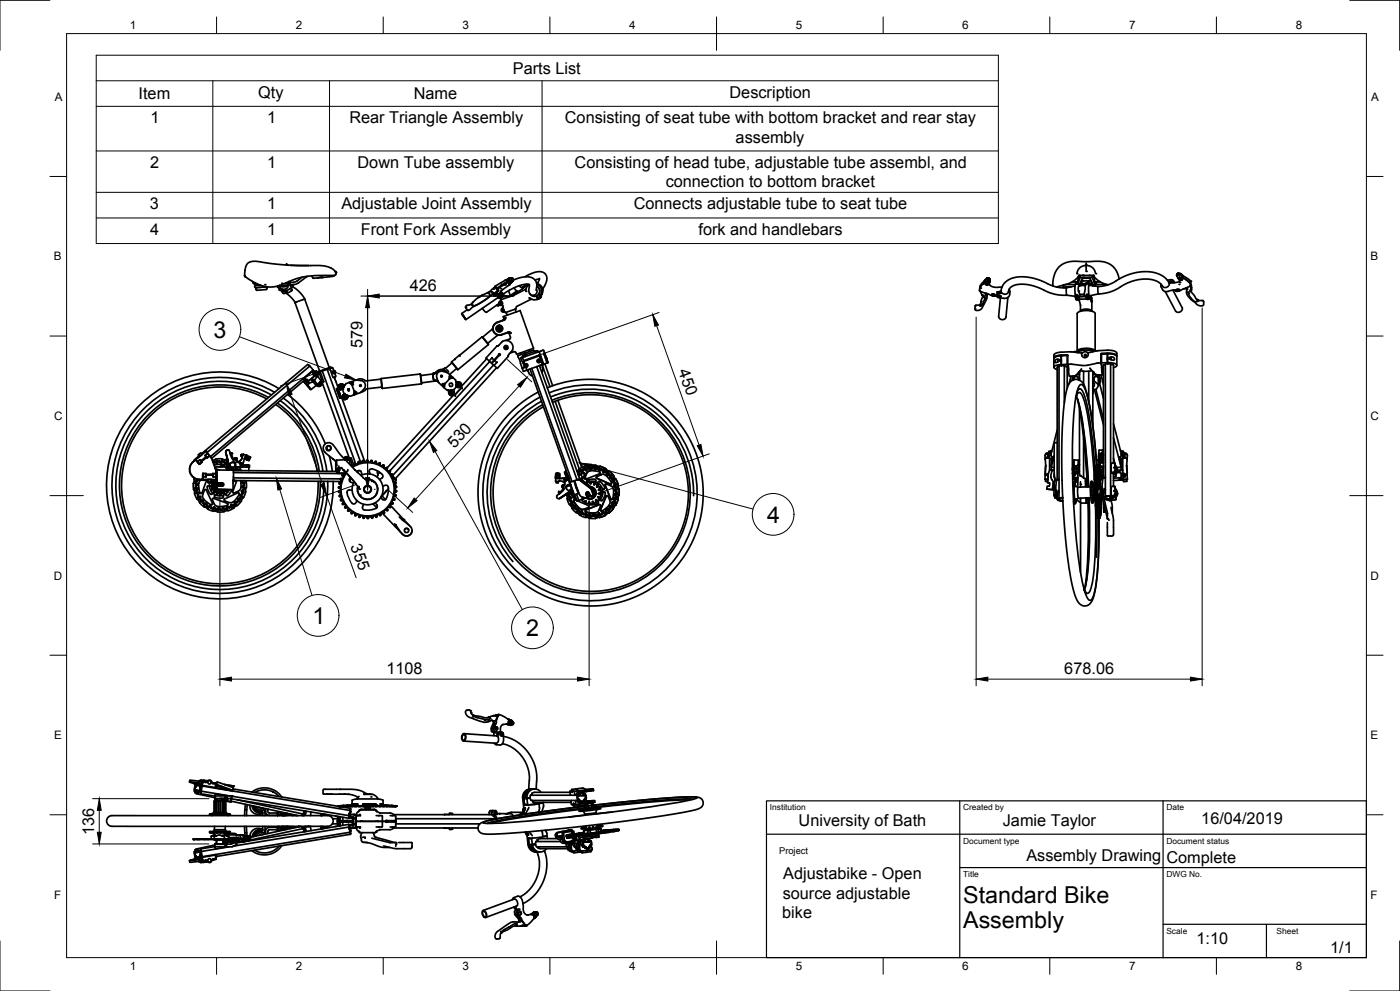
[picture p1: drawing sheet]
<svg xmlns="http://www.w3.org/2000/svg" width="377mm" height="267mm" viewBox="0 0 377 267" stroke-linecap="round" stroke-linejoin="round" font-family="sans-serif">
<defs><g id="words">
<g font-size="6.3">
<text x="57.5" y="90.9">3</text>
<text x="206.6" y="140.7">4</text>
<text x="84.2" y="167.9">1</text>
<text x="141.8" y="171.2">2</text>
<text x="259.4" y="242.9">Standard Bike</text>
<text x="259.4" y="249.6">Assembly</text>
</g>
<g font-size="4.4">
<text x="138.2" y="19.8">Parts List</text>
<text x="37.3" y="26.7">Item</text>
<text x="69.6" y="26.3">Qty</text>
<text x="111.5" y="26.7">Name</text>
<text x="196.5" y="26.3">Description</text>
<text x="40.6" y="33.1">1</text>
<text x="72" y="33.1">1</text>
<text x="94.1" y="33.1">Rear Triangle Assembly</text>
<text x="152.2" y="33.1">Consisting of seat tube with bottom bracket and rear stay</text>
<text x="198.2" y="38.4">assembly</text>
<text x="40.5" y="45.1">2</text>
<text x="72" y="45.1">1</text>
<text x="96.3" y="45.1">Down Tube assembly</text>
<text x="154.8" y="45.2">Consisting of head tube, adjustable tube assembl, and</text>
<text x="179.3" y="50.4">connection to bottom bracket</text>
<text x="40.4" y="56.3">3</text>
<text x="72" y="56.3">1</text>
<text x="92" y="56.3">Adjustable Joint Assembly</text>
<text x="170.7" y="56.3">Connects adjustable tube to seat tube</text>
<text x="40.5" y="63.1">4</text>
<text x="72" y="63.1">1</text>
<text x="97.2" y="63.1">Front Fork Assembly</text>
<text x="188.2" y="63.2">fork and handlebars</text>
<text x="110.4" y="78.3">426</text>
<text x="97.6" y="93.6" transform="rotate(-90 97.6 93.6)">579</text>
<text x="182.7" y="99.9" transform="rotate(70 182.7 99.9)">450</text>
<text x="122.4" y="120.9" transform="rotate(-48 122.4 120.9)">530</text>
<text x="94.3" y="147" transform="rotate(70 94.3 147)">355</text>
<text x="104.1" y="181.4">1108</text>
<text x="286.7" y="181.4">678.06</text>
<text x="323.6" y="221.9">16/04/2019</text>
<text x="25.3" y="224.8" transform="rotate(-90 25.3 224.8)">136</text>
<text x="215.1" y="222.3">University of Bath</text>
<text x="270.1" y="222.3">Jamie Taylor</text>
<text x="276.5" y="231.7">Assembly Drawing</text>
<text x="314.2" y="232.1">Complete</text>
<text x="211" y="236.6">Adjustabike - Open</text>
<text x="210.8" y="241.9">source adjustable</text>
<text x="210.7" y="247.1">bike</text>
<text x="322.3" y="254.1">1:10</text>
<text x="358.3" y="256.5">1/1</text>
</g>
<g font-size="3.1">
<text x="35" y="7.9">1</text>
<text x="79.7" y="7.9">2</text>
<text x="124.6" y="7.9">3</text>
<text x="169.4" y="7.9">4</text>
<text x="214.4" y="7.9">5</text>
<text x="259.2" y="7.9">6</text>
<text x="304.2" y="7.9">7</text>
<text x="349" y="7.9">8</text>
<text x="14.7" y="27.2">A</text>
<text x="369.4" y="27.2">A</text>
<text x="14.5" y="70.1">B</text>
<text x="369.1" y="70.1">B</text>
<text x="14.6" y="113">C</text>
<text x="369.2" y="113">C</text>
<text x="14.5" y="156">D</text>
<text x="369.1" y="156">D</text>
<text x="14.6" y="198.9">E</text>
<text x="369.2" y="198.9">E</text>
<text x="14.6" y="241.9">F</text>
<text x="369.2" y="241.9">F</text>
<text x="35" y="261.1">1</text>
<text x="79.7" y="261.1">2</text>
<text x="124.6" y="261.1">3</text>
<text x="169.4" y="261.1">4</text>
<text x="214.4" y="261.1">5</text>
<text x="259.2" y="261.1">6</text>
<text x="304.2" y="261.1">7</text>
<text x="349" y="261.1">8</text>
</g>
<text font-size="2.5" x="209.9" y="229.9">Project</text>
<g font-size="2.3">
<text x="207.4" y="218">Institution</text>
<text x="259.4" y="218">Created by</text>
<text x="314.2" y="218">Date</text>
<text x="259.4" y="227">Document type</text>
<text x="314.2" y="227">Document status</text>
<text x="259.4" y="236">Title</text>
<text x="314.2" y="236">DWG No.</text>
<text x="314.2" y="251.3">Scale</text>
<text x="343.8" y="251.3">Sheet</text>
</g>
</g></defs>
<g fill="none" stroke="#000" stroke-width=".46">
<path d="M65.9 74.1l.2 .4zM68 75.7l.2 .4M68.2 76.2l.7 .6M68.7 76.1h-.5M68.8 76.1l-.6 .1M68.9 76.8l-.3 .3 .3 .3 .1 .6 .2 .1 2.6-.2 .1-.7M70.1 76.7l-1.2 .1M71.9 77.2l-3 .2M71.9 77.2h.1M74.8 77v.3l1.1 .5M75.3 77.6l-.1 .4 .6 .3M75.3 76.8l.1 .1"/>
<path d="M75.9 76.8v.3M76.1 78.5h.1M76.1 78.6h.1M76.1 78.5v.1M76.1 78.3l-.2-.1 .1 .3 1.1-.1M76.2 76.8v.4M76.8 76.8v.3M77 76.1l.9 .2M77 78.9l1.8 1.5 .7 1M77.1 78.2l-.9 .1M77.1 76.8v.2M77.1 78.2h.1"/>
<path d="M77.1 78.4h.1M77.2 78.5h-1.1M77.2 78.5a.55 .55 0 0 1-.5 .5 .55 .55 0 0 1-.6-.4M77.3 78.1l-.2 .3M77.5 71.3l8.9 .2 2.1 .4 1.5 .8a.72 .72 0 0 1 .5 .8 .72 .72 0 0 1-.6 .6l-5 .1-3.2 .3-2.3 .7-4.3 1.7-1.9 .3-1.8-.1-1.6-.5-2-1-1.7-1.1M77.5 71.3l-.3-.3v.3l-7.9-1-1.7 .1-.8 .4-.5 .7-.4 2.6M77.5 71.3h.1M77.5 76.7l-2.1 .2M77.8 76.5l.2-.1 .3 .6M77.8 76.5l-.6 .5-.6 .2-1.2-.3M77.8 76.5l-.4 .9-.8 .5-.9-.3-.5-.8M77.8 76.5h.1"/>
<path d="M77.9 75.8l.1 .1M78 75.9l-.1 .4M78 75.8l.1 .1M78.1 75.9h.1M78.1 77.7l.5 .1-.1 .5M78.1 76l-.2 .3M78.1 75.9v.1M78.1 76v.3M78.2 76.2l-.2 .1M78.2 76.7h.1M78.3 77h-.1M78.5 78.3l-1 .5-.4-.1"/>
<path d="M78.5 78.3h.1M78.6 77.3l-1.5 .9M78.8 76.9l.1 .3 2.2 1.9 1 1.4M78.9 76.6l-.4 .7M81.4 74.6l-1.6 1.2-1.7 .2M82.8 74.4l-2.9 2-1.8 .3M84 74.2l.4 .7 1.2-.1M86.5 74.6h.1M86.5 74.7h.1M87 74.7l-1.4 .1M90 74.1l-.3 .3-2.7 .3M129.1 79.9l-.2 .1"/>
<path d="M130.1 79.3l-1 .6M130.2 79.3l-1.3 .7M131.3 78.8h.1M131.9 79.2l.1 .4-1.2 1-2.3 1.4-1.1 .3-.3-.6 1.7-1.6M131.9 79.2l-.5-.4-1.1 .5M131.9 79.2h.1M132.9 79.1l.2 .1M133.1 79.2l-.1 .2 .2 .3 .4-.2M133.1 79.2h.1M133.3 79.1h.1M133.4 77.3l-2 1.5M133.4 77.3l.1 .1"/>
<path d="M133.4 79.2h.1M133.5 77v.1M133.5 77.2l.4 .4M133.5 77l-.5 .5M133.5 77h.1M133.5 77.2l-.1 .1M133.5 77.4h.1M133.6 78.7l-3.7 2.5-2.4 1.4-1.1 .8-.4 .1-.6-1 1.4-.6 .7-.6M133.6 77.4l.4 .7M133.6 78.7h.1M133.6 78.9h.1M133.6 78.9l-.3 .2"/>
<path d="M133.7 78.9l-.3 .3M133.7 78.9v.1M133.7 79.5l.2-.2zM133.7 79h.1M133.7 79.5h-.2M133.7 79.5h.1M133.8 78.8l-.7 .4M133.8 78.6l-.2 .1M133.8 79.4h.1M133.8 79.4l-.1 .1M133.9 77.6h.1M133.9 78.7h-.3"/>
<path d="M133.9 79.3h.1M134 79.2l-.5 .3M134 79.1l-.1 .2M134 78.1l.1 .2-.5 .4M134 77.7l.3 .6-.6 .6M134.1 78.1h.1M134.1 77.7h.1M134.1 79.6l.2 .4-8.8 6M134.5 77.2l.1 .2M134.6 79.3l-.5 .3M134.7 78.8l.1 .5-.2 .1-.2-.3M134.7 80h.1"/>
<path d="M134.7 79.9h.1M134.8 79.9h.2M134.8 79.9h-.1M134.8 79.1l.5-.2-.7 .6-.5 .1M134.9 79.9l-.2 .1M135 78.3v.3M135 78.5v.1M135 78.6l-1 .7M135 79.9l.3-.2zM135.1 79.9h.1M135.1 79.9l.1-.1-.2 .1M135.1 79.9h-.1"/>
<path d="M135.2 79.8h.1M135.3 79.5v.2M135.3 79.5l-.5 .4M135.3 78.9l.3 .6-1.1 .8-.3-.3M135.4 79.3l.1 .1M135.4 79.3l-.1 .2M135.4 79.3l-.7 .7M135.5 79.4v.1M135.5 79.5l-.2 .2M135.5 79.1l3.4-1.8 1.8-.7 1.2-.1 .7 .1-.2 1.6 .3 .8 .6 .4h.7M135.7 76.4l.1 .2M135.8 76.2h.1"/>
<path d="M135.9 76.3l-2 1.2M136 76.5l-.2-.2 .1 .3M136.4 75.3v.1M136.4 75.3l.2 .1M136.6 75.6h.1M136.6 75.6l.3 .3M136.7 75.8l-.8 .5 .1 .2M136.7 75.8l-.5-.4-2.7 1.6M136.7 75.5l.3 .6M136.7 75.5l.2 .3M136.7 75.2h.2M136.8 75.2l-.3 .3"/>
<path d="M136.8 75.2h.2M136.8 75.2l-.4 .1M136.9 75.9v.1M136.9 75.2h.1M136.9 75l-.1 .2M136.9 75.8l-.1 .1M136.9 76l.2 .5M136.9 76h.1M136.9 76.1l-2.8 1.6M136.9 76l.2 .2M137 75l-.1 .2M137 75.2v.1"/>
<path d="M137 75h-.1M137 75.3l-.3 .2M137 78.2l.5 1.5M137 75.3l.2 .3M137 75.3h.1M137.1 75.3l.3 .4M137.1 74.9l-.2 .1M137.1 76l.1 .3M137.1 76.4v.1M137.1 76.5l-.1 .3-2.2 1.8M137.1 76.5h.1M137.1 74.9h.8l-.5 .6"/>
<path d="M137.1 74.9l-.1 .1M137.2 74.9l.2-.1a.61 .61 0 0 1 .7 .1 .61 .61 0 0 1 .1 .7l-.7 .6M137.2 76.3h-.1M137.3 75.6l-.4 .2M137.4 75.7v.2M137.4 75.9l-.4 .1M137.4 75.8l.1 .3M137.4 75.7l.1 .4M137.4 75.5l-.2 .1M137.4 75.5l.3 .5M137.5 76.3l-.4 .2M137.5 76.1l-.3 .2"/>
<path d="M137.5 76.1h.1M137.5 76.3l-.3 .2M137.5 76.1v.1M137.5 76.2h.1M137.6 75.4l.3 .5M137.7 76l-.2 .1M137.9 75.9l-.2 .1M138.2 75.6l-.1 .1M138.2 75.6l-.3 .3M138.3 75.3l3-.8h1.1l1 .3 .7 .5 .4 .9-.1 2M139.2 78.6h.1M139.2 78.6l-.8 .8"/>
<path d="M139.2 78.3l-1.8 1.2M139.4 78.4l-1 1.1M140.9 77.2l.1 .2-.3 .3-1 .8-.5-.2-.7-.8M141.3 74.5l3.2-1.3 1.1-.1 1 .4 .6 .8 .1 .9-.2 .9-.9 1.7M141.7 77.8l-3.6 1.8-3.2 1.1v.1M141.7 77h.1M141.7 77l-.9 .6M141.9 76.5l-1.3 .9-.7-.5M142.4 76.5l-.6 .5M142.5 76.6l-.7 .8-.2 1M142.6 78.9a1.43 1.43 0 0 0 2.3 .5 1.43 1.43 0 0 0-.3-2.3l.6 .5 .2 .7-.2 .7-.5 .6M144 79.4h.1"/>
<path d="M144.4 79.7h.1M144.5 77.9l.1 .8-.6 .7M144.5 79.7l.4 .7-.1-.5M144.5 79.7h-.1M144.6 76.3l.9 .4 .6 .8 .1 1-.3 .8M144.6 76.5l.8 .6 .4 .7 .1 .9-.4 .8M144.7 79.9l.2 .3zM144.7 79.6l.4 .7 .3-.1M144.7 79.6l-.2 .1M145.3 75.1l-1.2 .3M145.3 74.9l-.6 1.5M145.4 79.7h.1"/>
<path d="M145.5 79.5l.1-.2-.3 .4 .1 .5M145.5 79.5v.5M145.5 79.5l-.1 .2M145.5 79.5h.1M145.8 79.9l-.4 .3M145.8 79.9h.1M145.8 79.4v.5M145.9 79.3l-.1 .1M145.9 79.3v-.1l-.2 .4 .1 .3M263.9 77.8v.5l1.8 .7M263.9 77.8h.1M264 77.4v.1"/>
<path d="M264.1 78.4l.4 1 .7 .5 .1 .4-.7 1.8-.3 .3-.3-.2M264.6 79.4l.1 .6M264.6 79.4h.1M264.7 79.9l-.5 1.7M265.1 75.8l.1 .2M265.1 75.7l-.9 1-.3 .7M265.1 76l-.7 .9-.5 .9M265.2 76l.1 .3M265.2 75.6l-.1 .2M265.2 75.6h.1M265.2 75.9l-.1 .1M265.2 75.8l.2 .3"/>
<path d="M265.3 75.4l-.1 .2M265.3 75.3l-.1 .3M265.3 75.7l-.1 .2M265.3 75.7l.3 .4M265.3 75.7h.1M265.4 75.4l.1 .6M265.4 75.4l.2 .5M265.4 75.8l.1 .2M265.4 76.1l-.1 .2M265.4 75.3h-.1M265.5 76l.3 .1M265.5 76.1h-.1"/>
<path d="M265.5 75.2h.1M265.5 76l.2 .1M265.6 75.2h-.1M265.6 76l.2 .2M265.7 76.1v.1M265.7 79h.1M265.7 76.3l-.2 .2M265.7 76.1l.1 .1M265.7 79l1.8 .7h.8l.1-.3M265.7 76.1h.1M265.7 76.2l-.1 .3-.3-.2M265.8 79l.1 .4-.1 1-1.3 2.5-.8 .6-1-.1 .1-1.2 1.2-.2"/>
<path d="M265.8 76.5l.1 .1M265.8 76.5h.1M265.9 74.9l-.5 .5M265.9 76.3l-.1 .2M265.9 76.5h.1M265.9 76.5h.3M265.9 74.8h.4l.4 .3v.6l-.3 .4M265.9 76.2h.4M265.9 76.3h.1M265.9 76.2h.1M265.9 76.1l-.2 .2M265.9 76.1v.1"/>
<path d="M266 76.2l-.1 .1M266 76.3l-.1 .3M266 75.6l-.2 .5M266.1 75.5v.2M266.1 75.4l.1 .1M266.1 75.7l-.1 .2M266.1 75.3l-.6 .7M266.1 75.3l-.1-.4 .3-.1 .3 .3-.3 .2M266.2 75.3l-.2-.4 .4-.1 .2 .3-.3 .2M266.2 76.2l-.1 .1M266.2 76.2v.3M266.2 76.2l-.2 .1"/>
<path d="M266.2 75.6l-.3 .6M266.3 76.2h-.1M266.3 75.3l.1 .8M266.3 75.3l-.6 1.1M266.4 76.1l-.1 .1M266.5 76.2l.2 .6 .8 .4 2.4 .1M266.5 76.2h.1M266.5 76.1h.1M266.5 76.2l-.2 .1M266.5 76.2l-.3 .3M266.7 75.8l-.4 .4M267.2 79.3l.1 .1"/>
<path d="M267.2 79.2v.1M267.3 79.2h.1M267.4 79.1l-.1 .2 .3 .2 .3-.1-.1-.2M267.4 79.4l.3 .1zM267.5 79.3l.2 .1-.3 .1zM267.5 79.4h.1M267.5 79.4v.1M267.6 79.4h.1M267.7 79.4h-.1M267.9 79.3h.1M267.9 79.3v.1M268 79.4l-.2 .1"/>
<path d="M268.5 79.4l.2-.3a1.62 1.62 0 0 1 1.9 .1 1.51 1.51 0 0 0 1.2-1.3l.5-.6 1-.5 1.4-.3h1.4l2.9 .6 4.8 2 3.6 .4M268.5 79.4v.2M268.5 79.3l-.1 .1M268.7 79.9h.4M268.7 79.3l.7 .2 .2 .3-.2 .2-.7-.1M268.7 79.3l-.2 .2 .2 .4M268.8 78.5l-.2 .2v.6M268.8 79.6h.1M268.9 79.7l.2 .2 .4-.2-.3-.2-.3 .2M268.9 78.6l.8-.2-.1 .5M269 79.8l.3 .1zM269.1 79.7l.2 .1-.3 .1z"/>
<path d="M269.1 79.8v.1M269.1 79.8h.1M269.2 79.8h.1M269.5 78.8h-.4M269.5 79.7h.1M269.7 79.8l-.5 .1M269.7 78.3v.1M271.8 77.9l.2 .5v.9l-.5 .7-.9 .3-1.9-.4M286.4 76.7l-.1 .4 .3 .2M286.6 77.3v.2M287.3 77.5h-1.3l-2-.4-3.7-1.6-1.9-.6-1.9-.4h-1.8l-1.8 .3-1.5 .7-1.3 1.3-.4 1.5M287.3 77.4l.1 2"/>
<path d="M287.4 79.5l2.3 .3M288.3 77.2h.2l-1.9 .1M288.8 75.9l1.3 .2M288.9 75.8l1.2 .2M289.6 76.9l-2.3 .6M289.7 76.6h-2.8M289.9 76.5l-.3 .2-.1 .7 .2 2.4a.5 .5 0 0 0 .5 .6 .5 .5 0 0 0 .5-.6h.1M290 76.1l-.2 .4M290 76.1l.4 .3-.5 .1M290.3 79.9l-.4 .1M290.4 76.4l-.3-.2-.2 .3M290.4 79.7l-.2-.4h-.3l-.2 .5 .2 .2"/>
<path d="M290.4 79.7l-.1 .3h-.4l.4-.1M290.4 79.7l-.4-.1-.2 .3M290.4 74.5l-.2 1.5M290.4 76.3l-.3-.1-.3 .3M290.4 75.9l-.2 .2M290.4 75.9h.1M290.5 78.3l.4 1M290.5 75.7l-.4 .4 .3-.2M290.5 76.4h.1M290.6 76.4l-.5-.3-.4 .4M290.6 76.4l.4 .1M290.6 76.4l-.6 .1"/>
<path d="M290.7 74.1l3.8 .1-.7 .5-1.5 .2-1-.2-.6-.6M290.8 74.1l-1.1 1.2-1.1 .7-4 1.2M290.8 76.9l-.4 .6 .1 .9M290.8 76.9l1.5-.1v.9l-.3 1.7M290.8 76.8h.1M290.9 79.2h.1M290.9 79.3v.1M290.9 79.4h.1M291 76.5h.1M291 76.4h.4M291 76.4v.1M291 79.2h.1"/>
<path d="M291 74.7h-.6M291 76.2l1.5 .2 .6-.4 .3 .4M291 74.5l-.6 1.6M291.1 76.1h.1M291.3 75.6h2.6M291.3 75.5h.5M291.6 74.8l-.6 1.6M291.8 75.5v.1M291.8 76.4l-.7 .1M291.8 76.4h-.6M291.8 76.4h.1M291.8 76.4h.3"/>
<path d="M291.9 74.7h1.4M292 79.2h-1M292 79.4h.1M292 79.2h.1M292.1 76.5h-1M292.1 76.5h.1M292.2 76.8l.1 .1M292.4 79.7l-1.7 .1M292.4 79.7l.2 .3M292.4 71.3l.2-.3 .1 .3h-.2M292.6 71.5l1 .1 .8 .5 .7 1.4M292.6 71.5l-1.6 .4-.5 .6-.4 1"/>
<path d="M292.6 70.9v.1M292.6 71.4h.1M292.6 71.5v1.5M292.7 76.3l-.6 .2M293.1 79.8l-.3 .1M293.2 79.7l-.4 .1M293.2 76.3h-.5M293.2 76.3l-.3 .1M293.2 76.3l-.2-.2-.2 .2M293.2 79.6l-.3-.2-.3 .3M293.3 76.2l-.4-.2-.2 .3M293.3 76.2l-.1 .1"/>
<path d="M293.3 76.8h.1M293.3 76.2l-.4-.1-.2 .2M293.3 76.7l.1 2.9M293.4 79.6h.1M293.4 79.6v.1M293.4 79.6l-.3 .6-.5-.2M293.4 79.7h.1M293.4 79.7a.47 .47 0 0 1-.4 .6 .47 .47 0 0 1-.5-.5l-1.8 .1a.51 .51 0 0 1-.4 .4 .51 .51 0 0 1-.6-.2M293.4 76.4l.6 .1 .4 .4M293.4 76.5v.3l.1-.2M293.4 76.4v.1M293.4 76.4h.6"/>
<path d="M293.4 76.4l.1 .1M293.4 76.5l.1 .3M293.6 74.8l.6 1.6M293.6 80l.4 1.2M293.7 79.8l.4 .4v3.5M293.7 79.6l-.3 .9-3.4 .2-.2-.5M293.8 76.4h.4M293.9 79.5v.4v-.3M293.9 76.4v.1M293.9 75.5l-.5 .1M294.1 76.1h.1M294.1 74.5l.7 1.8"/>
<path d="M294.2 74.7h.6M294.2 76.2l-.8 .1M294.2 76.4l.3 .3 .3-.3M294.4 76.8h.1M294.4 76.8v.1M294.4 76.9h.1M294.4 74.1l1.7 1.6 2.4 1M294.7 75.7l.4 .5M294.7 75.9h.1M294.8 75.9l.3 .3M294.8 74.5l.2 1.5M294.8 76.4h.2"/>
<path d="M294.8 76.3h.1M294.8 76.3v.1M294.9 76.3h.1M294.9 76.2h.2M295 76.4v.1M295 76.6h3.3M295 76.7h.1M295 76.7v.1M295 76.5v.5M295 76.7v.3M295.1 76.2v.2M295.1 76l.4 .5"/>
<path d="M295.1 76.1v.1M295.1 76.5h-.1M295.1 76.3h-.2M295.8 77.1l.1 2M295.9 79.1l-2.5 .5M296.3 75.8l-1.2 .2M296.4 75.9l-1.3 .1M301.5 75.1l-.5-1.7-.7-1.2-.7-.7-1.4-.8-2.3-.4h-7.2l-1.4 .3-1.1 .5-1.5 1.5-.9 2.1-.2 1.7 .1 .6M312.8 76.5l-.1 .6 .5 .9 .7 .5 2.3-.5 .6 .4h.8l3-1.4M313.9 78.5l2.8 5.2a1.03 1.03 0 0 0 1.2 .2 1.03 1.03 0 0 0 .5-1.1M314.4 75.4l1.4-.1 .3 .3 .1 .4M314.8 75.9l1-.3 .3 .2 .1 .2"/>
<path d="M315 76.3l-1-1.4-1.6-1-1.7-.6-2.6-.2-2 .2-2.3 .7-4.2 2.2-2.1 .7-1.7 .2-2.5-.3M315 76.2a1.11 1.11 0 0 1-1 1.1 1.11 1.11 0 0 1-1.2-.7l-.9-.8-1.3-.5-1.5-.2-2 .1-3.5 1-4.4 2.3-3.3 .6M315.3 76.1l.4-.1-.7 .3M315.3 76.1h.1M315.9 78.1l2.5 4.7M316.9 78h.1M316.9 78l.3 .2 .5-.2M316.9 77.9h.8a.39 .39 0 0 1-.4 .4 .39 .39 0 0 1-.4-.4zM317 73.8l-.1 .4M317.1 74.5l-.2-.3 .5 .7M317.2 73.6h.1M317.2 73.6l.3 .3"/>
<path d="M317.3 74.7l.1 .2M317.4 73.6h.5l.4 .4M317.4 73.6l.1 .2-.3-.2M317.4 74.9l.3 .4M317.4 73.5l.1 .4-.4 .2 .1-.5M317.4 73.6l.1 .2-.4 .2 .1-.4M317.4 74.9h.1M317.4 74.9l.1 .1M317.5 75v.1M317.5 75.1h.1M317.5 75.1h.3M317.7 75.2l.1 .8"/>
<path d="M317.7 75.2l.3 .1M317.7 75.7l-.7 .3h-1.2M317.8 75.1l.2 .2 .2-.1M317.9 74.7l.1 .1M317.9 74.7l-.5 .2M317.9 74.9l.2 .1M317.9 75h-.1M318 74.8l-.5 .2M318.1 75l.1 .2M318.1 74.8l-.5 .2 .2 .1M318.2 74.8l-.2 .1M318.2 73.8l.2 .3"/>
<path d="M318.2 75.2h.1M318.3 74.7l.2 .3M318.3 74h-.6l.2 .7M318.3 74l.1 .1M318.3 74.8l-.2 .2M318.4 74.4l-.2 .3M318.4 73.9l.1 .2M318.4 74.2l-.1 .5-.4 .2M318.4 74.1l-.4 .7M318.4 74.2h.1M318.4 74.1h.1M318.4 74.2l.3 .3v.3"/>
<path d="M318.4 75.1h.1M318.5 74l.1 .2M318.5 74.2l-.1 .4M318.5 75l-.3 .2M318.5 74.6l-.5 .3M318.5 74.6l.2 .2M318.5 74.1h-.1M318.5 74.1l.2 .2M318.5 75h.1M318.6 74.3l-.1 .3M318.6 74.2l.1 .1M318.7 74.2l1.9 1.3 .2 .2-.1 .5"/>
<path d="M318.7 74.8l-.3 .3M318.7 74.7v.1M318.7 74.4h.1M318.7 74.8l2 1.7M318.7 74.3v.1M318.7 74.7l.2 .2M319 75h.1M319.4 75.2l1.2 1M319.4 77.6l.3 .4M319.7 77.8v1.4l1 1.3 2.1 1.6 1 .2 .4-.2-.1-1.1-1.6-.4M319.8 77.4l-.3 .2M320.1 75.7l.1 .1"/>
<path d="M320.2 78.6h.1M320.5 77h.1M320.6 76.2h.1M320.6 76.2l.2 .8-.1 1M320.6 76.2v.1M320.7 76.5l-.1 .5M320.7 78l-.6 .7 .2 .8 1.2 1.4 .5 .3h.5l.1-.5-1.7-2.1-.2-.5M320.7 78v.2M79.5 81.4l6.6 18.5M79.5 81.4h.1M82.1 80.5l-2.6 .9M82.1 80.5l6.6 18.4"/>
<path d="M82.1 80.5h.1M83.4 98.5l-.5-.4-28.6 24M83.4 98.5l-27.7 23.3M83.5 98.5h.1M83.5 98.5l.8 1.1M84.3 99.8l-2.6 2.1M84.3 99.8l-.2 .2M84.3 99.8h.1M84.3 99.6l.1 .2M84.4 99.6l-27.8 23.3M84.4 99.6h.1M84.4 99.8l.1 .2"/>
<path d="M84.5 100h.1M84.5 99.9h.1M84.5 99.9l.1 .1M84.6 100h.1M84.6 100l.6-.1 .7 .5M84.6 100l.6 .8M86.8 99.8l9 24.9M86.9 99.8l1.2-.5 9.1 25.3M89.1 99.1l-.2 .2 .8 2.2 .3 .1M89.1 99h.1M89.1 99v.1M89.1 99h.5l.5 .8"/>
<path d="M89.1 99v-.2l-3.4 1.2 .1 .4M89.2 99l-3.3 1.1M89.2 99h-.1M89.8 99.8l-.2 .4 .3 .3M90.1 99.8l.2 .5M90.1 99.8h-.3M90.1 99.8l.3 .2-.1 .4M119.4 99.4h-.3M119.7 99.2h.1M119.7 99.2l-.2 .3M119.9 99.1h.1M119.9 99.1l-.2 .1"/>
<path d="M120.3 99.5l.6 .6M121.6 97.4l1.7 2.1M121.7 97.4l1.7 2.1M121.7 97.7l-1.8 1.4M122.5 96.6l.2 .2M122.5 96.6l-.9 .8M122.6 96.6h.1M123 99.2l-1.9 1.6M123.7 95.6l.2 .3M123.7 95.6l-1.2 1M124.4 84.4l1.1 1.6zM124.5 84.5l.9 1.4z"/>
<path d="M125.8 83.4l-1.4 1M129.8 90.7l1.7 2M130 90.7l1.6 1.9M131.1 96.6l-6.9 7.5M131.5 92.6v.2M131.5 92.8l-8.2 6.7M131.9 97.3l-26.8 29.4M132.5 96.4l-.7 .8M132.6 96.2l-.1 .2 .6 .5M132.7 88.3l-.2 .4-2.5 2h-.2l-6.1 4.9M132.9 98.2l-27.2 29.9M133.1 96.9l-.7 .8-.6-.5"/>
<path d="M133.1 96.9l1.3-1.6 .3-.1v.4h-.2l-1.3 1.4M133.2 97l.6 .6M133.2 97l-.7 .8 .6 .6M133.8 99l-27.3 29.8M133.9 93.1h.1M133.9 93.1l1.9-1.4h.8l1 .4 .5 .9 .1 .9-1.3 2M133.9 97.4l-.1 .2M134 88.4l.1 .5 .5 .1M134 93.1l-3.1 3.3 .9 .7M134 93.1h.1M134 88.3v.1M134.2 88.7v.1"/>
<path d="M134.2 88.8l.4 .1M134.2 88l-.2 .2M134.3 90.2l-.4 .1-2.5 2.1M134.4 81.7l-3.3 2.3-.5-.2-.6-.9M134.4 87.9l.4 .1M134.4 87.9l-.2 .1M134.6 82.1l-.4 .2-.4-.2M134.8 88l.2 .5-.4 .4M134.8 81.2a.45 .45 0 0 0-.3 .6 .45 .45 0 0 0 .6 .2M134.8 88.1l.1 .4-.3 .4M134.8 88.1l-.5-.1-.2 .4 .1 .3M134.9 81l-.5 .4v.4l.3 .3h.6"/>
<path d="M134.9 81.4l-.1 .2 .2 .2M134.9 80.1l.2 .5M134.9 80.8l-.1 .2M134.9 81.4v.2l.2 .2M135 81.4l.1 .3M135.1 81.4l-.2 .1M135.2 81.3l.2 .2-.2 .4M135.2 81.3a.44 .44 0 0 0-.7 .2 .44 .44 0 0 0 .6 .5M135.2 82.1l.4 .5-.1 .2M135.2 81.9l-.1 .1M135.5 82.8l-.4 .3-.1 .5 .4 .4 .5-.1M135.6 83.2l-.1 .3 .2 .1"/>
<path d="M135.6 83.2l-.1 .2 .2 .2M135.6 83.2l.1 .4M135.7 85.6l-.1-.4 4.5-1.6 3.6 10.1-4.5 1.6M135.7 85.6l-.3 .6M136 86l-2.1 .8a1.71 1.71 0 0 0-1 2.2 1.71 1.71 0 0 0 2.2 1l1.9-.6 .7 .2-.1 .1-.7-.2M136 86h.1M136 86l.1-.5-.4 .6a3.3 3.3 0 0 0-2.8 1.6 1.8 1.8 0 0 0 .3 1.9 1.8 1.8 0 0 0 1.9 .5l1.8-.6M136.3 84.1l.3 .7M136.6 89.6l.6 .3 .3 1-.3 .4M136.9 95.7v.1M136.9 89.5h.1M136.9 95.9h.1"/>
<path d="M136.9 95.9l-2.9 3.2-.9-.7 .7-.8M136.9 95.8v.1M137.3 91.3l-1.1 .3M138.4 94.7h.5l.3 .7M138.5 94.6l-1.1 .4M138.8 83.2l.2 .8M140.2 95l.2 .4M140.8 95.9l-.4 .3a1 1 0 0 0 .8 1.3M140.8 99h-.1M140.9 96.2l-.1 .2M141.2 97.5l-.3 .2 .4 1M141.2 97l-.1 .2 .3 1"/>
<path d="M141.2 97.6l-.2 .2 .3 1M141.3 95.1l-1.8 .6 1.5 4.3M141.3 98.8l-.5 .2M141.3 98.7v.1M141.3 95.5l-.5 .2 .1 .4M141.3 98.8l-.6 .3M141.3 98.8h.1M141.5 98.1l.3-.2 .3 .3v.4l-.4 .1M141.5 98v.6l.5 .1M141.5 95.5l-.3-.4 .2 .9M141.5 95.5l.1 .4M141.7 97.9l-.2 .1"/>
<path d="M141.8 98.1l-.1 .2 .3 .2M141.8 98.1v.2l.2 .2M141.9 98.1l.1 .3M142.1 99.5a1.92 1.92 0 0 0 1.3 1.7M142.2 99.8l-.4-.1-.8 .2M142.2 99.8h.1M142.5 80.2l1.2 .5 1.2-.3M142.6 94.1l.2 .4M142.8 99.3l10.8 30.5M143.1 80.5l-3.8 1.9-.4 .8-2.7 .9-.3-.2M143.2 99.1l10.9 30.5M144.4 94.9l-.5-.3-2.4 .9"/>
<path d="M144.6 98.7l10.8 30.4 .8 .2 3 2.2 .6 1.8M144.8 94.8l-3.9 1.4M145 94.7l-.4-.3-.7 .2-.2-.4-2.3 .8 .2 .5M145 96.7a.45 .45 0 0 0-.2 .6 .45 .45 0 0 0 .5 .2M145 94.7l-.2 .1M145.1 94.7h.1M145.1 95.6l.2 .2zM145.1 94.7l.2 .1 1.1 3.2M145.2 96.9l-.1 .2 .2 .2M145.2 95.6l.3-.1 .8 2.5M145.2 95.6l-4.2 1.5-.2-.7M145.3 80.3l-.6 .2"/>
<path d="M145.3 95.6l.2 .1M145.3 80.3h-.1M145.3 95.7h.2l.8 2.4M145.3 95.7l.9 2.4M145.3 96.9l.1 .3M145.3 98.4l11 30.8M145.3 95.7l-4.2 1.5M145.3 96.7l.3 .3v.4M145.5 80h.1M145.5 98.3l-.2 .1M145.7 98.3l-.3 .2M146.1 98.4l2 5.7"/>
<path d="M146.1 98.1h.1M146.2 98.1l-4.3 1.5-.3-.9M146.2 99v.6l-.2 .7M146.2 94.3l-1.1 .4M146.3 94.2l.2 .2 .2 .7h-.2M146.3 98.1h-.1M146.4 98l-.1 .1M146.4 98h.1M146.5 95.1l.2 .1-.1 .1M146.5 95.1l.1 .2M146.5 95.1l.3 .1 .4 1.2-.4-1.2M146.5 95.1l.3 .1"/>
<path d="M146.5 95.3l.9 2.4M146.6 95.3l.8 2.4M146.6 98a.75 .75 0 0 0-.4 1M146.7 95v.1M146.7 95.2l.9 2.4-.2 .1M146.8 97.9l2.1 5.9M146.8 95.2h.1M147.1 96.1l.2 .5M147.2 96.4l.4 1.2zM147.2 97.8l-.8 .2M147.2 96.4h.1M147.3 97.7h-.1"/>
<path d="M147.4 97.7h-.1M147.6 97.6h.1M264 82.2h.1M264 82.1v.1M264 82.1h.1M264 81.9v.2M264.2 81.5l-.2 .4M271.5 80l-.5 5.3a1.02 1.02 0 0 1-1.1 .7 1.02 1.02 0 0 1-.9-.9l.5-4.9M284.4 96.8l.4-.1 1 .2-1.4 .7-.2-.2zM284.9 98.7l-.1 30.3M285 98.7h.1M284.9 98.7h.2"/>
<path d="M285 96.7v.7M285.3 98.6l-.2 .1M285.8 95.8h.1M285.8 95.8v2.3M285.8 98.1l.1 .3M285.8 98.1l-1 .1-.8 .5v.4l.8 .3M285.8 95.7l-.6 .1a1.38 1.38 0 0 0-1.3 .7v2.4M285.8 95.6l-1 .2-.8 .4M285.9 96.9v.4zM285.9 98.2v.2M285.9 98.4l-.6 .1 .1 35.6M286.7 98.4h.1"/>
<path d="M286.7 98.5v9.9M286.7 98.5l.3 .1M287 98.6h.1M287 98.6l.5 .2v5.7M287.5 95.7h-1.6v2.4M287.5 99.6h.3M287.6 95.6l-1.7 .1M287.6 95.6l-.1 2.5M287.6 95.6v.1M287.6 95.7v2.3M287.6 95.7l-.1-.2a5.3 5.3 0 0 0-3.6 .7v.2M287.7 98.3l-.2-.2h-1.6l.1 .3h.7"/>
<path d="M287.8 98.3l.3 2.9 1.4-.1 .7-.4M288.7 98l2.8 .4M288.7 98h-1.1l.1 .3M289.1 94.7l.6-.1 .6 .3M290.4 80.1h.1M290.6 80.6l.4 1.5 .1 1.6M291.3 83.6l1.1-.4 1.1 .1 .4 .3M291.3 99.3l-1.1 1.4M291.3 83.5v.2M291.3 94v.3M291.3 99.3h.1M291.3 95h.1"/>
<path d="M291.4 95h.1M291.4 95l-2.9-.3-3.5 .2-1 .4-.1 1M291.5 95l.7-.3 .9 .3a.93 .93 0 0 1-.8 1.3l-.3-.1a.87 .87 0 0 1-.6-1.1zM291.9 99.9v3.7M292.5 95.7l-.2 .1M292.5 95.6l-.3 .2M293.2 94.9l-.2 .1M293.2 94.9l2.5-.5 3.5-.1 1.5 .5 .1 1M293.2 94.9h.1M293.3 99.9v8.1M293.6 99.1l1.4 1.6a2.49 2.49 0 0 0 2 .2M293.9 83.5v.2"/>
<path d="M293.9 94v.3M294 99.8l-1.4 .1-1.6-.1M294.1 99.7l-.1 .1M294.5 94.5a4.4 4.4 0 0 0-4.1 .4M294.6 94.5a3.6 3.6 0 0 0-3.9-.1l-.1 .2M295 94.4a4.6 4.6 0 0 0-4.8 0l.2 .5M295 94.4v-10a3.9 3.9 0 0 0-4.1-.6l-.7 .6v10.1M295.3 94.5l-.6-.1-.4 .3M295.5 97.8l-2.8 .5h-1.2M295.5 97.7h1l.3 1.2M296.6 97.7l.6 1.5M296.6 95.2l.1 2.5h-.1z"/>
<path d="M296.7 95.3l1.6-.1v2.4M296.7 98.9v.1M296.8 99l.2 1.9 .1-1.8M296.9 99.7v.5zM297.4 98.1l-.2 30.4M297.4 98.2h.1M297.7 98.1l-.3 .1M297.8 98v35.5M297.8 98h.1M298.3 95.2h-1.7M298.3 97.6l.1 .3M298.3 97.6l-1.6 .1"/>
<path d="M298.3 95.1l-1.7 .1-.1 2.5M298.3 96.3v.5zM298.4 96.4l1.3-.3 .4 .2 .1 .4-.5 .2zM298.4 95.2a2.66 2.66 0 0 1 2.3 .5M298.4 95.3l-.1-.2a3.2 3.2 0 0 1 2.5 .6v.2M298.4 95.2v2.7M298.4 95.2a2.54 2.54 0 0 1 2.5 .8M298.4 97.9l-.6 .1M299.1 97.9h.1M299.1 97.9h-.6l-.1-.3 1.6 .1 .8 .5a.82 .82 0 0 1-.8 .7M299.2 97.9v35.6M299.2 98l.5 .1 .2 .2v26.3"/>
<path d="M299.3 96.8v-.7v.7M299.3 96.3v.4zM300.8 96v2.3M321.2 80.6h.1M321.7 81h.1M322.8 80.8h.1M71.8 107.4a26.5 26.5 0 0 0-37.7 15 26.5 26.5 0 0 0 21.5 34.5 26.5 26.5 0 0 0 30.1-27.4M72.3 107a27.1 27.1 0 0 0-38.7 15 27.1 27.1 0 0 0 21.8 35.4 27.1 27.1 0 0 0 30.9-27.9M73.1 106.3a28 28 0 0 0-40.4 15.2 28 28 0 0 0 22.4 36.9 28 28 0 0 0 32.1-28.9M74 105.6a29.1 29.1 0 0 0-42.2 15.3 29.1 29.1 0 0 0 23 38.5 29.1 29.1 0 0 0 33.5-29.9M74.3 108.8a26.5 26.5 0 0 1 11.1 18M74.7 108.5a27.1 27.1 0 0 1 11.3 18.3"/>
<path d="M75.1 104.6a30.5 30.5 0 0 0-44.5 15.5 30.5 30.5 0 0 0 23.8 40.7 30.5 30.5 0 0 0 35.3-31.2M75.5 107.8a28 28 0 0 1 11.5 19M76.3 107.1a29.1 29.1 0 0 1 11.7 19.7M77.5 106.2a30.5 30.5 0 0 1 10.1 13.2M81.7 102.1l.1 .1M81.7 102.1h.1M81.7 101.9v.2M81.8 102.2l2 2.6-.2 .1-1.9-2.3M81.8 102.5l.2 .2M81.9 102.4l-24.9 21M81.9 102.4l.1 .2M81.9 102.3v.1"/>
<path d="M81.9 102.7l.3 .4M82 102.7l.3 .4M82 102.6v.1M82 102.7h-.1M82 101.7l-.3 .2M82 102.7h.1M82.2 103l.1 .1M82.5 102.3v.2M82.5 102.2l.1 .3M82.5 102.2l.2 .3M82.8 102.7h.1M82.9 102.7l-.6 .4"/>
<path d="M83.3 103.2l-.4 .3M84.1 102.3l.1 .2M84.1 102.3v.2M84.4 100.8v-.1v.2M84.5 100.9l-.1-.3 .2 .3M84.7 100.1h.3l.4 .2-.2-.3 .4 .5-.1 .3M84.7 100.1v.1M84.7 100.2h.1M84.8 100.2h.1M84.8 100.1l.5 .1M84.8 100.1v.1M84.9 100.1l.5 .2"/>
<path d="M84.9 100.1h-.2M84.9 100.4l.4 .1v.3M85 100.5l.2 .3M85 100.9l-2.1 1.8M85 100.9a.6 .6 0 0 0-.7-.6l-.2-.3-2.1 1.7 .3 .4a.46 .46 0 0 0 0 .5 .46 .46 0 0 0 .5 .2M85.2 100.8l.4 .5-.3 .2-.4-.5M85.2 100.8l-.2 .1M85.3 101.5l-.6 .8 .8 1.2-.3 .3-.9-1-1 .4-.4-.5M85.4 100.3h.1M85.4 100.3l.1 .5M85.4 103.5l.1 .1M85.5 103.6l.1 .1"/>
<path d="M85.5 103.6h.1M85.5 103.5v.1M85.5 100.8l-.1 .2 .1-.1M85.5 100.8v.3M85.6 100.8h.1M85.6 100.7v.1M85.6 103.7h.1M85.6 103.7h.6M85.6 103.7h.5M85.6 101.3l.9 1.2-1 1M85.9 100.4l1 2.5M86 100.3l.3-.1 .9 2.5-.3 .2"/>
<path d="M86 103l.1 .4-.4-.1M86.1 102.9v.5l-.5-.1M86.2 103.7h.1M86.3 102.8l.1 .5M86.3 102.7h.1M86.3 102.7l.2 .6M86.4 103.3l-.3 .4M86.4 103.4l-.2 .3M86.4 103.3h.1M86.4 103.4v.2a.6 .6 0 0 1-1 0M86.5 103.2h.1M86.5 103.3l-.1 .1"/>
<path d="M86.5 103.3h.1M86.8 102.9l7.3 20.5M86.8 102.9l-.1 .6a.92 .92 0 0 1-1.5 .3l-1.4 1M86.8 102.9h.1M86.9 102.9h-.1M89.9 100.5h.3M90 101.6h.1M90.1 101.6l1 2.9M90.3 100.3l-.1 .2M90.3 100.4l.1 .9-.4 .3M90.7 104.6l.9 2.6 .3-.2M91 104.5l.9 2.5"/>
<path d="M91.1 104.5l.8 2.5M91.1 104.5l-.4 .1M91.1 104.5h.1M91.3 103.7l-.2 .8M91.4 104.1h.1M91.4 104.1l.3 .7-.1-.2 .3 .2 .5-.2M91.4 104v.1M91.4 104l.1-.2a.6 .6 0 0 1 .7-.3 .6 .6 0 0 1 .4 .6M91.5 104l.2 .6M91.7 104.6h.1M91.7 104.6l.4 .1M91.7 103.6l-.3 .4"/>
<path d="M91.7 103.7l-.2 .3M91.8 103.6h-.1M91.8 103.6l-.1 .1M91.8 103.6h.1M91.9 103.6l.4 .1M92 107l-.4 .2-.9-2.6 .3-.1 .9 2.5M92 107h-.1M92 107h.1M92.1 107l6.2 17.5M92.2 104.7h-.1M92.2 104.6v.1M92.3 103.7l.1 .1"/>
<path d="M92.3 106.6h.1M92.3 106.6l.2 .5 .6 .1M92.4 103.8l.1 .4M92.4 103.8h.1M92.4 104.5l-.3 .2M92.5 104.3l-.3 .3M92.5 104.2h.1M92.6 107.2l.4 .1zM92.6 106.2l-.2 .3M92.6 106.2h.4M92.6 106.2h.1M92.7 106.2h.1"/>
<path d="M92.7 106.2h.5M92.7 106.2l-.4 .4M92.9 106.1l-.4 .1-.2 .4 .3 .7-.1-.2 .3 .2a.59 .59 0 0 0 .6-.3 .59 .59 0 0 0 0-.6M92.9 103.6l-1-.2-.6 .3M92.9 103.6h.1M93 107.3h.1M93.1 107.2h.1M93.2 107.2l-.2 .1M93.3 106.3h.1M93.3 106.3l.1 .4M93.3 106.3l.2 .4M93.4 106.9l-.3 .3"/>
<path d="M93.4 106.9l-.2 .3M93.4 106.8v.1M93.4 106.7v.1M93.5 106.7l-.1 .2M93.5 106.7h.1M93.8 104.7v.2l.2 .2M93.9 104.7l-.1 .2 .2 .2M93.9 104.7l-.1 .2 .3 .1-.2-.3M94 103a1.81 1.81 0 0 0-1.6 1.3 1.81 1.81 0 0 0 .8 1.9l1.2 .4 .8-.3M94 106.5a1.35 1.35 0 0 1-1.3 1l-.7-.5M94.4 103.2l.4 .3M94.5 103l-.1 .2"/>
<path d="M94.8 103.5l.7 1.9M95 103.5h-.2M95.4 105.9l.1 .1M95.4 105.9l-.2 .4M95.5 105.4l-.1 .5M95.5 106h.1M95.6 106h-.1M95.6 105.3l-.1 .1M95.6 105.3h.1M95.7 102.3l-1.7 .7 .4 .2M95.7 102.3h.5a1.99 1.99 0 0 1 2.2 1v.7l-.3 .7M98.1 104.7a3.5 3.5 0 0 1-2.7 1.6h-.2"/>
<path d="M98.5 104.8l-.5 .5-.8 .2M98.9 104.6l-.4 .2M102.6 102l-4 .5a2.62 2.62 0 0 0-2.5-.2M102.6 102h.1M102.7 101.9l.3 2.6M102.8 104.2l-3.9 .4M102.8 104.2h.1M113.2 100.7h.1M113.2 100.7l-10.5 1.2M113.2 100.6l.3 2.7M113.3 100.7l.2 2.6M113.5 103.3l-10.5 1.2"/>
<path d="M116.9 100.4l-.3 .2-3.3 .5M116.9 100.4h.1M117.2 100.4h-.3M117.2 100.4h.1M117.4 102.5l-3.8 .5M117.4 100.2l-.7 .5-.1 .7 .2 .9 .7 .2M117.4 100.2h.1M117.5 100.2a1.8 1.8 0 0 1 2.9 .1M117.5 100.2l-.3 .2M117.5 102.5l.3 .1M117.8 102.6l.3 .2M117.8 102.5h.1"/>
<path d="M117.8 102.5l.2 .2M119.6 103.2h.1M119.6 103.9h-.1M119.7 104.3l.6 .6 .9 .1M119.7 103.2l.1 .2M119.7 103.2h.1M119.8 103.4l-.2 .5M120.3 100.2a1.84 1.84 0 0 0-3 .2l-.6 .4v.9l.3 .5 .8 .3M120.3 100.2a1.95 1.95 0 0 0-2.4 .1l-.2 .3a2.31 2.31 0 0 0 .5 2.3l1.5 1.4-.1-.4M120.4 100.2l.3 .2M120.6 105l.2 .1a1.35 1.35 0 0 0 .8 1.4l.6-.2M120.7 100.4l1.4 1.3h-.5"/>
<path d="M120.9 105.2v.7M121 101.7l.1 .2M121.1 105.8l.7 .3M121.1 105.6l.1 .3M121.1 105.6h.1M121.1 105.5v.1M121.1 101.9l-1.3 1.5M121.2 105.5v.1M121.2 105.8l.1 .2 .4 .1M121.2 105.6l.1 .4M121.3 105.9l.5 .2M121.3 105.9l.5 .1"/>
<path d="M121.6 101.7l-.5 .2M121.6 101.5v.2M121.8 103.2a.46 .46 0 0 0-.8 .3 .46 .46 0 0 0 .7 .5l.2-.4-.2-.4M121.8 106.1h.1M121.9 106.1h.1M121.9 106.1h-.1M122 105.2l-.5-.1-.4 .4 .2 .4M122 105.2h.1M122 105.2l.2 .5-.4 .3M122 105.2l.2 .2M122 105.2l.2 .4M122.1 101.7l.6 .6 .2 .9"/>
<path d="M122.2 105.3l.1 .4M122.2 106.3h.2M122.2 106.3l-17.9 19.6M122.2 105.6l-.3 .5M122.2 105.4v.3M122.3 105.6l-.5 .5M122.3 105.7v-.2a.61 .61 0 0 0-.8-.4 .61 .61 0 0 0-.4 .6 .61 .61 0 0 0 .7 .5M122.3 106.2l-.7 .2M122.3 106.2h.1M122.4 106.3l.1 .1M122.5 106.4l.2 .2M122.8 102.7l.1 .1a1.36 1.36 0 0 1 1.4 .7l-.1 .7"/>
<path d="M122.8 102.7l.5 .1a.81 .81 0 0 1 1 .5M122.9 103.2a1.54 1.54 0 0 1-1.6 1.8M122.9 103.7l.1 .2M122.9 103.5h.1M122.9 103.4a.59 .59 0 0 1 .7-.4 .59 .59 0 0 1 .5 .7M123 103.5h.1M123 103.5v.1M123 103.6l.1 .4M123 103.8v.1M123 104l-.1-.1 .3 .3 .4 .1M123 103.9l.1 .1M123 104l.6 .1"/>
<path d="M123.1 104h.1M123.2 104l.4 .1M123.6 104.1h.1M123.7 104.1h.1M123.7 104.1h-.1M123.8 103.2h.1M123.8 103.2l-.5-.1-.3 .4 .1 .4 .5 .2 .4-.4M123.8 103.2l.2 .5M123.9 103.2l.2 .5M124 103.3l.1 .3M124 103.7h.1M124 103.7l-.3 .4"/>
<path d="M124.1 103.6v.1M124.1 103.7l-.5 .4M124.2 104.2v.1M124.2 104.2h.1M124.2 104.3h.1M124.2 104.3l-1.8 2M124.2 104.3l.1 .1M124.2 104.3l.3 .3M124.3 103.5l-.1 .7M124.3 104.4l.2 .2M124.3 104.4l-1.8 2M145.9 108a28 28 0 0 0-7.7 43.1"/>
<path d="M147.4 104.4l2.7-1 2.8-.7 5.2-.6h2.6l3.5 .4 2.8 .6 3.1 1.1 3.4 1.6 2.4 1.5 2.3 1.7 2.3 2 3.4 4.1 1.7 2.8 1.2 2.4 .9 2.4 .9 3 .5 2.6 .3 3.1v2.9l-.4 3.6-1.4 5.2-1.2 2.9-1.3 2.5-2 2.8-1.9 2.3-2.7 2.5-2.2 1.7-4.3 2.4-2.6 1.1-2.9 .9-2.8 .6-2.8 .2h-3.6l-3.1-.3-5.5-1.5-3.7-1.7-2.3-1.3-4.2-3.3-3.7-4.1-1.7-2.6-1.3-2.5-1.2-2.9-.9-2.7-.9-5.6v-3.4l.3-3.1 1.2-5.2 2.2-5 1.8-2.9 1.7-2.2 2.3-2.4 2.1-1.9 4.6-2.9M147.9 105.7a29 29 0 0 1 39.5 22.2 29 29 0 0 1-30.2 33.7 29.1 29.1 0 0 1-26.5-22.9 29.1 29.1 0 0 1 14.8-31.8M148.3 106.8a28 28 0 0 1 38.5 26.6M148.6 107.7a27 27 0 0 1 37.2 22.6 27 27 0 0 1-32.5 28.8 27.1 27.1 0 0 1-20.9-22.7 27.1 27.1 0 0 1 13.8-27.5M148.8 108.3l4.6-1.5 4.9-.6 5.1 .4 3 .7 2.1 .7 4.6 2.4 3.8 2.9 3.3 3.7 2.7 4.4 1.6 4.3 .6 3 .3 2.6-.2 5.3-1.3 5-2.2 4.8-3.1 4.1-3.7 3.5-3.8 2.3-2.2 1-2.8 .9-4.5 .9h-4.7l-2.6-.4-2.8-.7-3-1.1-2.3-1.2-4-2.9-3.3-3.3-1.4-1.8-1.6-2.7-1.9-4.5-1-4.8-.2-2.5 .2-3.4 1-5 1.7-4.3 2.6-4.1 3.7-3.9 4.4-3M149.5 108l6.6 18.3M149.6 106.3h.1M150.3 107.7l6.4 18.1M284.8 119.1h-.7l-.1 .3v4.8M284.8 115.7l-1.7 6.5M288.3 102.9l.9-.7 1.1-.1 1.3 .8 .6 1.2 1 3.3 .8 4.2 .9 7.1 .5 6.5-.2-2.6a80.2 80.2 0 0 0-2.8-17.6 1.62 1.62 0 0 0-1.3-1.5 6.6 6.6 0 0 0-1.5 4.4 192.3 192.3 0 0 0 2.1 49.4l.6 2.2a3.1 3.1 0 0 0 1.2 2.1 1.62 1.62 0 0 0 1.2-1.7 86.2 86.2 0 0 0 1.3-20.3l-.2 11.3-.7 7.7-.7 2.5-.6 1.1-.8 .7-1.1 .2-.9-.4-.8-1-.7-1.7-.7-2.4-1.3-8-1-11-.5-12.4 .2-11.4 .7-7.8 .6-2.6zM288.5 101.2l-.5 2.1"/>
<path d="M289 102.3l-.1-.2v.2M289 101.2l-.1 1.1M289.2 102.2h.1M289.3 101.2l-.2 1M289.4 101.5l-.1 .7M289.8 107.1l.2-.8 .6-.7a1.73 1.73 0 0 1 1.3 1.7 102.8 102.8 0 0 1 2.9 21.5M289.9 101v.3l-.5 .2v-.3M289.9 106.6v.1a28.2 28.2 0 0 1 2 8.4l.8 7.3 .6 8.6M289.9 101.3l.5 .2v.7M290.1 105.7l.2-.6 .6-.5a2.21 2.21 0 0 1 1.2 1.8 95.3 95.3 0 0 1 2.9 20.2M290.1 100.8h.7M290.2 106.1l-.5 1.1"/>
<path d="M290.5 100.4l.1-.2 .2 .2h-.3M290.7 100.1l.1 2.2M290.8 100.1h-.1M290.8 100v.1M290.8 110.1v17.5l.1 .4h.2M290.8 101.7l-.1 .6M290.8 100.2h-.2M290.9 104.6l-.1 .1M291.9 117.9v10.8M294.4 103.1l.4 .1-.1 .8h-.3M294.4 101.7v.2M294.4 100v14.6"/>
<path d="M294.4 105.9h.1M294.4 105.4h.1M294.4 100.2h.1M294.4 105.9v.1M294.4 101.9h.1M294.4 100.1h.1M294.4 105.4v.5M294.4 101.9v1.2M294.4 104v1.4M294.7 100.4h-.3h.2M294.7 102.5l1.1 1M294.8 104.8l2.4 9.5"/>
<path d="M295.2 100.8h-.8M295.2 104.8l2 8M295.2 101.3l.6 .2M295.3 100.8l-.1 .5-.4 .2-.1 1h-.3M295.8 101.5v2M295.8 100.9h.1M295.8 100.9v.1M295.8 101l-.2-.1 .2 .1 1.4 6.3M295.8 101l.4 1.7M295.8 101v.5M295.8 103.5l.1 .3M295.9 100.9h-.1"/>
<path d="M295.9 103.8l-.6 1h-.9M295.9 103.4l.3-.2-.2-.5-.1 1.1M296 102.1v.5zM296.1 100.9l.2 .8v1.1M296.2 102.7l.1 .1M296.2 102.1l.1 .4zM296.6 100.9l.6 2.6M299.9 117.8l2.1 7.8-1.2 .2M299.9 114l2.2 8.2M52.1 131.7l.3 .2a3.6 3.6 0 0 0 .8 2.5l.3 .2M52.3 128.7l.1 .6M52.4 129.4l-.3 .7v1.6"/>
<path d="M52.4 123.9v.1M52.4 123.9h.1M52.5 123.9h-.1M52.5 123.8h-.2l.1 .1M52.6 123.8h.1M52.6 123.8h-.1M52.6 123.8a2.77 2.77 0 0 0-1.5 3 2.77 2.77 0 0 0 2.6 2.2M52.6 123.8l.9 .9M52.7 123.7a2.78 2.78 0 0 0-1.5 3.1 2.78 2.78 0 0 0 2.6 2.2l4.4 .1M52.7 123.7l-.3 .2 .1-.1M52.7 123.7l.4 .5M52.8 128.9h.1"/>
<path d="M53.1 124.2l.1 .1M53.2 129l.1 .3 .2-.2M53.2 124.3l.5 .7-.4-.5M53.3 124.3l.5 .6M53.3 124.5h.1M53.5 134.6l.3 .7 1.2 1.1M53.5 122.3l.5-.4 .4 .4-.7 .6zM53.6 122.7l-1.3 1.1M53.7 129.1h.8M53.7 122.8l-1.2 1M53.8 123.7l-.6 .6M53.8 123.7l.1 .1"/>
<path d="M53.8 123.7h.1M53.8 123.8l-.6 .5M53.9 123.8h.1M53.9 123.8l.5 .6M53.9 123.8l.5 .6-.6 .5M54.2 129.1h.1M54.2 129.1l-.2 .2a3.2 3.2 0 0 0 .2 3.5l.2-.2 1.2-3.3M54.3 129.1h.1M54.3 129.2l1.7 .1M54.4 129.1h-.1M54.4 124.4h.1M54.4 124.4l-.6 .5"/>
<path d="M54.5 129.1h.1M54.5 129.1h1.5M54.5 129.1l-.1 .1-.2-.1M54.6 128h.1M54.6 127.7l-.1 1.4M54.7 127.4h.8v.9v-.9M54.7 127.4l-.2 1.7M54.7 127.4v.9h.8M54.7 127.4l-.1 .7M54.7 123.7l-.4 .4M54.7 127.5h.8M54.7 128.3h.8"/>
<path d="M54.9 121.9l-2.2 1.8M55 136.4h.3l1.1 .8a1.44 1.44 0 0 0 1.6 .3M55.1 123.3v.2l-.4 .2M55.3 121.5l-.9 .7M55.3 121.5h.1M55.3 121.5l.2-.2-.2 .2 .6 .5M55.3 122.5v.1M55.3 122.6l.5 .6 .7-.5M55.4 123l-1.2 1M55.4 121.4l-.6 .5M55.5 121.3l.3 .3-.2 .1M55.5 127.7l.7 .2"/>
<path d="M55.5 127.7h1.8M55.6 131.9l1.6 3.6v.3a2.99 2.99 0 0 1-2.4-1.6M55.6 131.9l-.3-.2-.2 .2a2.25 2.25 0 0 0-.4 2.1l.1 .2M55.6 123l-.5 .4M55.6 123l-1.3 1.2M55.7 121.7h-.1M55.9 122l.6 .7M55.9 122l-.6 .6 .5 .6-.4-.2M55.9 122l-.6 .5M55.9 129.6l.2 .3h.4M56 129.5l-.1 .1M56 129h.9v.6h-.9z"/>
<path d="M56.2 127.7h.5v.2M56.4 130.9l-.4-.1a1.95 1.95 0 0 0 .8 2.2h.2l.3-.4M56.4 122.7l-.6 .5M56.5 122.7l.5 .7 1.2 3.2M56.6 129.6a2.82 2.82 0 0 0 1.5 3.6 2.82 2.82 0 0 0 3.7-1.4M56.7 127.8h.6M56.8 130.7v.3M56.9 129.8l-.1 .2M56.9 129.3h1.4M57 131.7l.1 .2M57.3 124.1l.1 .3M57.3 127.9h-1.7"/>
<path d="M57.4 127.5v.8M57.4 127.5l-.1 .4M57.4 128.3h.8M57.5 129.3a2.19 2.19 0 0 0 .5 3.1 2.19 2.19 0 0 0 3.1-.6M57.5 134.1l3.7 1.4M57.5 134.1l-.2 .1-.1 .3a2.21 2.21 0 0 0 1.2 1.7 3.6 3.6 0 0 0 3-.5l-.1-.2M57.6 132.4l.1 .2M57.6 129.3a2.08 2.08 0 0 0 .4 3 2.08 2.08 0 0 0 3-.5M57.6 125.1a3.2 3.2 0 0 1 3 .3l.1 .2M57.7 130.5h.1M57.7 129.3a2.04 2.04 0 0 0 .3 2.9 2.04 2.04 0 0 0 2.9-.4M57.8 131l.1 .4"/>
<path d="M57.9 130.1l.1 .1M57.9 129.6a1.7 1.7 0 0 0 0 2.1M57.9 129.6v.5l1.7 .1 .1 .6M57.9 130l-.2 .5M57.9 129.3v.3M57.9 130.1v1M57.9 125.6v.3M57.9 125.6h.1M58 130.2h1.2M58 131.1h.4M58 131.1l-.1 .1M58 129.3l-.1 .3"/>
<path d="M58 130.2v.9M58 125.6h1.4M58 125.6v.5M58 126.1l1.1 .4M58 131.9h.1M58 133.2l-.3 .3a1.9 1.9 0 0 0 2.4 .4l.1-.2-.2-.3M58 123.6l-.8 .2M58 123.6l1.7-.1 .8 .3M58.1 131.9a1.74 1.74 0 0 0 2.4-.1l-.5 .1M58.1 129.1h.2M58.1 129.1h-1.2M58.2 128.7h.1"/>
<path d="M58.2 128.5l-.1 .6M58.2 126.6v1.7M58.2 127.1h.1M58.2 128.6h.1M58.2 126.6h.1M58.2 128.3v.1M58.2 127.5h-.9l.1 .8M58.2 127.5h-.8M58.2 127.5v.9M58.3 128.6l-.1 .1M58.3 129.1v.2M58.3 127.1v.1"/>
<path d="M58.3 127.2v1.3M58.3 128.5v.1M58.3 129.3l.1 .7M58.3 131.9l.6 .1M58.4 131.2h-.5l.1 .7M58.4 130h1.2M58.4 126.5l-.2 .6M58.4 126.5h4.4M58.4 133h.2M58.4 126.5l.1 3.4M58.5 129.9h1.4a.44 .44 0 0 1 .4 .5 .44 .44 0 0 1-.4 .4M58.5 130.8v.8l4.3 .2"/>
<path d="M58.5 129.9l-.1 .1M58.5 130.8l1.4 .1M58.5 131.6l-.1 .1M58.5 130.2l-.1 .7M58.5 132.9l-.1 .1M58.5 129v.3M58.5 131.9l.7 .2 .7-.2M58.6 130.2l-.2 .6M58.8 131.9h.8M59 130.8a.28 .28 0 0 1 0-.4 .28 .28 0 0 1 .4 0 .28 .28 0 0 1 0 .4M59.1 130.8l-.1-.2 .2-.2 .2 .2-.1 .2M59.3 130.2l-.4 .2-.1 .4"/>
<path d="M59.3 130.2l.3 .2v.4a.42 .42 0 0 0-.3-.6 .42 .42 0 0 0-.4 .6M59.3 132.1l.1 .1M59.4 125.2v.4M59.4 125.6h.1M59.5 125.2h.8M59.6 133.1h-.3M59.6 130l.4 .4-.1 .4M59.7 125.2h.4zM59.8 131.9l-.4 .3M59.9 125.2h.5M59.9 125.2h-.4M60 131.9h-2h2"/>
<path d="M60.4 125.2h-.1M60.5 132.8l-.2 .1M60.5 125.6h.2M60.5 125.6h-1.1M60.5 134.8a2.26 2.26 0 0 0 2.1 .4l.3-.2M60.5 134.8l-.2-.3 .2-.2 3.6-1.7 .3 .1a3.1 3.1 0 0 1-1.6 2.4M60.5 131.8l-.5 .1M60.7 125.6l.4 .9M60.8 123.7l-.3 .1M60.8 133l.1 .3M60.8 121.8l.3-.6 .7 .2 .5 1.6 .8 1.2a.94 .94 0 0 1 .1 1.6 .94 .94 0 0 1-1.5-.5l.3 .5 .5 .2M60.8 121.8l.1 .5z"/>
<path d="M60.8 121.8l.1 .5M60.9 121.8l.8 3.5-.7-2.8M60.9 133.3l.4 .1M60.9 122.3h.1M60.9 122.2l.3 1.1M61 123.7h.2v.7M61 123.7h-.2M61 122.5h.1M61 122.5l.2 .8M61.1 124.9l.2 .5M61.2 125.6l.2 .1M61.2 123.3h.1"/>
<path d="M61.2 132.1l-.1 .2M61.2 124.7l-.1 .2M61.2 123.3v.4M61.2 124.3h.1M61.2 124.3l.1 1.1M61.2 124.3v.1M61.2 124.2l-.3 .1 .3 .1M61.3 125.5l.2 .3M61.3 125.5l-.1 .3 .3 .7M61.3 126v-.4l.5 .6 .7 .2M61.4 126.2l.5 .3M61.4 121.1l-.5 .2-.1 .5"/>
<path d="M61.4 125.8h.1M61.4 125.7l.5 .5 .6 .2M61.5 125.4l-.2 .1M61.6 125.7l-.1 .1M62 122l.2-.1zM62.1 122.5l.3 .1M62.2 121.9l.4 .2-.6 .2M62.3 121.9h-.1M62.4 122.6l.6 1 .9 .7M62.5 131.8l-1.2 1.6M62.7 124.4a.67 .67 0 0 0-.7 .6 .67 .67 0 0 0 .6 .8M62.8 126.5v5.3l-4.4-.1 .1-.9"/>
<path d="M62.8 126.6l27.9 .3M62.9 127.2l30.1 .3M62.9 128.6l28.7 .3M62.9 126.4h.1M63 126.4h.1M63 136.7a3.8 3.8 0 0 1-2.4 .8l-.3 .2-1.2 .1-1.2-.3M63.1 123.6l.1-.2-.1 .2M63.1 126.5h.1M63.2 126.5l.1 .1M63.2 136.4l-.2 .3M63.2 126.5l-.4 .1M63.3 123.5h.1"/>
<path d="M63.3 123.5l-.2 .1M63.3 123.5l.4-.1v.4M63.3 123.5h-.4M63.4 129.3v.1M63.4 129.4l-.3 .1-.3-.2 29.3 .3M63.5 123.4l-.2 .1M63.5 123.3l-.3 .1 .4-.1 .3 .2-.2 .6M63.6 123.9h.1M63.6 126.6l.2-.2 .2 .2M63.7 123.8l-.1 .1M63.7 125.8l-.6 .6h-.6M63.8 125.8v.3h-.2"/>
<path d="M63.8 129.3l-1.1 3.2 .4 .2 1.1-.5M63.9 125.7l-.6 .7h-.3l.1 .1M63.9 124.3h.1M63.9 124.4h.1M63.9 136.1l-.7 .3M64 124.4l.6 .2M64.3 124.3l-.1 .2zM64.3 124.3h-.4M64.4 125.7l-.9 .2M64.4 124.2l-.5 .1M64.4 124.2l-.1 .1M64.4 125.7h.8"/>
<path d="M64.4 125.7l.6 1M64.6 124.6a.55 .55 0 0 1 .7 .1 .55 .55 0 0 1 0 .7l-.9 .3M64.8 129.3a2.56 2.56 0 0 1-.6 2.8M64.9 122.7l.3 .2M65 125.2l.3-.2zM65 125.5h.1M65 125.4h.1M65.1 124.6h.1M65.1 122.2l.4 .2M65.1 124.7l.3 .4-.4 .3M65.1 122.2l-.2 .5zM65.2 124.9l-.3 .2 .1 .1"/>
<path d="M65.2 125.7h.8M65.2 125.7h.1M65.2 122.9l.1 .4M65.2 122.9h.1M65.3 122.9l.2-.7-.3 .9M65.3 123.3l-.9 .9M65.3 125l-.1-.1 .1 .1M65.3 123.2l-.9 1M65.4 129.3h.3M65.4 125.4l-.2 .3M65.4 125.4h.1M65.4 125.3v.1"/>
<path d="M65.5 125.2h.1M65.5 125.2h1M65.5 122.2l.7 .3M65.8 123.4h.1M65.9 123.4l-.4 1.5M65.9 123.4l1 .5zM66 125.2h.5M66 125.7h.5M66.1 122.9a.61 .61 0 0 1 1 .4l-.1 .2a.6 .6 0 0 1-.9-.5zM66.1 132.2h.1M66.1 129.3l.1 .2M66.2 132.2a4 4 0 0 1-1.2 2.4v.3l-1.1 1.1"/>
<path d="M66.2 122.5l-.3 .9M66.2 122.5l-.2 .5M66.3 123.3l-.1 .3M66.3 129.4l.1 1.7-.3 1.1M66.3 122.5l1.2 .5-.4 .9h-.2M66.3 125.2h.5zM66.5 125.7h.1M66.6 125.2h.4h-.4M66.6 122.6l-.1 .2M67 125.7h-.4M67 125.7h.1M67 125.2v1.5"/>
<path d="M87.4 121.6l3.1 2.7M87.5 121.6a1.51 1.51 0 0 1 .4-2.2 1.51 1.51 0 0 1 2.2 .8l2.4 3.1 3.2 3.3 3 2.6M88 120.4l.2 .7M88.1 120.1a.67 .67 0 0 1 1 .3l-.1 .6-.7 .3-.4-.5zM88.1 120.2a.55 .55 0 0 1 .9 .2v.6l-.5 .2-.5-.4zM88.7 122.7l.8 4.2M90.5 123.9l.2-.1 .1 1.6M90.5 124.2v2.7M90.6 126.6l-.1 .1M90.6 126.6v.3M90.6 126.6h.1M90.7 126.6v.1"/>
<path d="M90.7 126.9l.1 .2M90.7 127.2h.1M90.8 127.2l.1 .2M90.8 126h.3l-.6 .1v.5M91.2 126.3l.1 .4M91.2 126a.51 .51 0 0 0-.3 .5 .51 .51 0 0 0 .4 .5v.4M91.2 126h.9M91.3 132.5l-.1-.3 .3-.1v.4M91.3 127.4h-.4h2.1M91.3 127.4h1.7M91.3 125.4v.6M91.3 132.5h.2"/>
<path d="M91.4 133.4l.1 .2M91.4 131.4l.3 .4-.2 .3M91.4 129.9l-.1 .2 .3 .2M91.4 129.9h.3l-.1 .4M91.5 133.6h.2M91.5 131l-.4 .1 .3 .3M91.5 131l-.1 .4M91.6 132.6l.2 .2-.2 .4 .1 .4M91.6 130.3h.1M91.6 133.2l-.2 .1M91.6 130.3l.2 .4-.3 .3M91.7 129.9h.1"/>
<path d="M91.7 133.6h.1M91.7 134.4l.2-.1 .2 .4M91.7 134.5v.2h.4M91.8 133.6l.3 .3-.1 .4M91.9 125.8l4.1 4.6M92 128.8h.1M92 128.8l-.2 .4M92 128.8l-.4 .1 .4 .6-.3 .4M92.1 134.7l.4 .2-.1 .4M92.3 128.2h.1M92.4 123.8h-1.7M92.4 128.2v.4l-.3 .2"/>
<path d="M92.4 135.4l-.2 .3h.4M92.4 135.4l.2 .3M92.4 135.3v.1M92.5 127.8l-.2 .3M92.5 126.5l2.7 2.9 1.6 2.2M92.6 123.3a.81 .81 0 0 1 1.2-.2l.3 .3M92.6 135.7l.5 .2-.1 .4M92.7 123.7v.1M92.7 123.5l.4-.4 .6 .2-.2-.3 .4 .8M92.8 123.7v.1M92.8 126.8l.1 .4a.54 .54 0 0 1-.7 .6l.1 .4M93 123.7l.3-.3 .3 .4"/>
<path d="M93 136.3l-.1 .4 .4-.1M93 136.3l.3 .3M93 127l-.1 .2M93 123.2l-.2 .3M93 136.3h.1M93.1 123.2h-.1M93.1 123.2h.5M93.1 123.2h.1M93.2 123.2l.4 .1 .2 .5M93.2 123.1l-.4 .4M93.3 136.6a.37 .37 0 0 1 .4 .1 .37 .37 0 0 1 .1 .5M93.5 123.8l-.2-.3-.2 .1v.2h1.1v1.2"/>
<path d="M93.7 126.4l-.1 .4-.4 .1M93.8 137.2l.3 .2M93.8 137.2l-.1 .3 .4-.1M93.9 123.8h.1M94.1 137.4h.4l.2 .4M94.1 128.9h.3M94.3 123.4h-.2M94.3 123.4l.3-.2 .8 2.2M94.3 123.4l.7 2.1M94.3 129.2l-.1 .4M94.3 129.1h.1M94.3 128.9v.3"/>
<path d="M94.4 128.9v-.4l-.3 .5 .2 .6 .9 .4M94.4 128.9h.1M94.5 125.2l.3 .1M94.6 137.9l.4 .2a.37 .37 0 0 1 .4-.1 .37 .37 0 0 1 .2 .5M94.7 137.8l-.1 .5 .4-.2M94.8 125.3l-.1 .2M94.8 131.9h-.9l-.4 .4a4.8 4.8 0 0 0 1.4 3.2h.7l.6-.7M95 125.8a7.2 7.2 0 0 1 11.1 4.6 7.2 7.2 0 0 1-8.8 8.3 7.2 7.2 0 0 1-4-11.4M95.5 125a.37 .37 0 0 1-.2 .4 .37 .37 0 0 1-.5-.1M95.6 138.5l.1 .4 .3-.3M95.6 138.5l.4 .1M95.8 124.8l-.3-.2v.4"/>
<path d="M95.8 124.8l-.3 .2M96 134.5l.2 .3M96 138.6l.4-.1 .3 .3M96.1 126.9l.5-.3 .5 .1 .4 1.1M96.3 126.8l.2 .4M96.3 132.1l.1 .1M96.4 131h.1M96.4 130.9v.1M96.5 124.5a.37 .37 0 0 1-.2 .4 .37 .37 0 0 1-.5-.1M96.6 138.9l.2 .4 .2-.3M96.7 138.9l.4 .1M96.7 138.8l-.1 .1"/>
<path d="M96.9 124.4l-.3-.2-.1 .3M96.9 124.4v.1M96.9 124.4l-.4 .1M97 133.4v.1M97 126.7l.2 .1M97 139l.5-.2 .2 .3M97.2 127.9a4.2 4.2 0 0 1 6 3.3 4.2 4.2 0 0 1-5 4.6 4.2 4.2 0 0 1-2.8-6.2M97.6 124.2l-.3 .4-.3-.2M97.8 139.1v.1M97.8 139.2l.8-.2 .3 .3M97.9 135.7l-.3 1 .2 .4 .3 .1M98 124.2l-.2-.3-.2 .3"/>
<path d="M98 124.2h-.4M98.2 139.2l-.2 .3-.2-.3M98.2 131l.5-.3h.7a1.03 1.03 0 0 1 .3 1.7 1.03 1.03 0 0 1-1.7-.4zM98.3 131.1l.5-.3h.5a.94 .94 0 0 1 .4 1.5 .94 .94 0 0 1-1.5-.2l-.1-.6zM98.4 129a2.75 2.75 0 0 1 3.4 2.5 2.75 2.75 0 0 1-3.1 2.9 2.75 2.75 0 0 1-2.3-3.5M98.5 129a2.69 2.69 0 0 1 3.2 2.5 2.69 2.69 0 0 1-3 2.9 2.69 2.69 0 0 1-2.3-3.4M98.6 134.4h.1M98.7 124.1a.37 .37 0 0 1-.3 .3 .37 .37 0 0 1-.4-.2M98.7 124.1l.2-.3 .2 .3M99.1 124.1l.1 .1M99.1 124.1h-.4M99.2 124.2l.3 .2 .3-.2"/>
<path d="M99.3 139.3h-.4M99.4 126.8l.3 .8M99.5 127.5v-.9l.5-.4a4.6 4.6 0 0 1 3 1.6l.1 .7-.8 .5M99.6 129v.1M99.9 124.1l.2-.2 .2 .3M99.9 124.1l-.1 .1M99.9 124.1l.4 .1M100 139.2a.45 .45 0 0 0-.5-.2 .45 .45 0 0 0-.3 .6l-.3-.3M100.1 134.2h.1M100.3 124.2a.45 .45 0 0 0 .4 .3 .45 .45 0 0 0 .5-.4l.2 .1v.3M100.4 129.3v.1M100.4 139.1l-.4 .1"/>
<path d="M100.4 139.1l-.1 .4-.3-.3M100.4 139.1h.1M100.4 135.6l1.1 1M100.5 129.4h.1M100.9 129.7v.1M101 124.3l.4 .2M101.1 135.3l.5 .9-.3 .6a5.7 5.7 0 0 1-3.1 .4M101.4 124.5h.1M101.4 124.5l.2 .4 .4-.2M101.4 132.9h.1M101.5 138.8l-.1 .4-.5-.5-.4 .4M101.5 138.8l-.4 .2"/>
<path d="M101.7 126.8l-.1 .4 .3 .5M101.7 131.4v.1M101.8 127.6v.3l-.3 .4M102 124.7l.4-.2v.4M102 124.7l.4 .2M102.1 127l.1 .3 .3-.1M102.2 138.6l-.4-.2-.3 .4M102.4 124.9a.38 .38 0 0 0 .2 .4 .38 .38 0 0 0 .5 0M102.6 138.4l-.1 .4-.3-.2M102.6 138.4l-.4 .2M102.6 133.8l.1 .2M102.8 137.9l3.8 3.9"/>
<path d="M102.9 133.4l.9 1.1M103.1 125.3l.3 .2M103.1 125.3l.3-.2v.4M103.1 130.8l1-.2 .4 .3a4.5 4.5 0 0 1-.5 3.4l-.7 .2-.8-.5M103.1 138h.1M103.1 138l-.4-.1-.1 .5M103.4 125.5l.1 .4 .4 .1M103.4 125.5v.1M103.5 137.8v.4l-.3-.2M103.5 137.8l-.3 .2M103.9 126l.4-.2v.4M104 125.9l.3 .3"/>
<path d="M104.3 126.2a.36 .36 0 0 0 0 .5 .36 .36 0 0 0 .5 0M104.3 137h.1M104.4 137v.4l-.7-.1-.2 .5M104.4 137l-.3 .3M104.6 131.5l-1.9 2.1M104.8 126.7h.3l-.1 .4M104.8 126.7l.2 .3M104.9 136.5l-.5 .1v.4M104.9 127.3l.4 .4M105 127.1v.4l.4 .1M105 135.8l5.3 5.7M105 127.1h.1"/>
<path d="M105.1 136.1v.1M105.1 136.2l-.2 .3M105.1 136.2l.2 .3h-.4M105.4 127.6l.4 .1-.2 .3M105.4 127.6l.3 .4M105.5 135.6l-.4 .1v.4M105.6 128l-.1 .5 .4 .1M105.6 128l1.1 1-.4 .7M105.7 135.2l-.2 .4M106 128.6l.3 .1-.4 .6 .4 .4M106 128.6l-.1 .1M106 134.6h.1"/>
<path d="M106 134.6l-.4 .3 .3 .6-.4 .1M106 128.6l.1 .4M106.1 134.2l-.1 .4M106.2 134.2l.2 .3-.4 .1M106.3 129.7l.4 .1-.3 .3M106.3 129.7l.1 .4M106.4 130.1l-.2 .4 .3 .3M106.5 133.1l.2 .3-.6 .2v.5M106.5 133.1l-.1 .4M106.5 130.1v.7M106.5 132.4l-.3 .3 .3 .4M106.5 130.8l.4 .2-.3 .3"/>
<path d="M106.6 130.8v.4M106.6 132.4h-.1M106.6 131.3a.37 .37 0 0 0-.3 .3 .37 .37 0 0 0 .3 .4M106.6 132l.3 .2-.3 .2M106.6 132v.4M107.6 139.1l2.4 2.1a1.53 1.53 0 0 1 .8 2.2 1.53 1.53 0 0 1-2.3 .4M149.6 128.4h.2M149.7 128.8l-.1 .7 1 .1M149.7 127.4v.5a.53 .53 0 0 0 .2 .9h.8M149.7 127.4l1 .1zM149.8 129.5v.4l.5 .1 .1-.4M150 127.4h.5z"/>
<path d="M150.1 127.7l.2 .1a.58 .58 0 0 1-.2 1 .65 .65 0 0 1 0-1.1zM150.4 128.5h.3M150.5 132.3l.4 .4M150.5 132.3l.3 .5M150.5 132.3l.1 .6M150.6 129.6l.1-.2h.4l1 .5M150.6 129.5v.1M150.7 128.8l1.4-.2zM150.7 128.8h.1M150.7 127.6v1.2zM150.7 127.5l.1 .2M150.8 134.1l-.1 .1"/>
<path d="M150.8 134.1h.1M150.9 134.1l.4-.3zM150.9 134.1h-.1M151.4 133.8l-.5 .3M151.6 131.2h.1M151.6 130.7h.2M151.6 130.6h.1M151.6 130.7h.1M151.8 130.8h-.4l.2 .4M151.8 130.7h.1M151.9 130.5h-.3h.3M151.9 130.6h-.3"/>
<path d="M151.9 130.6a.4 .4 0 0 0-.6 .2 .4 .4 0 0 0 .4 .5l-.1-.1M152.1 127l.4 1.5M152.2 129l.3-.1-.1 .3M152.2 129l.1 .2M152.2 128.6l.4-.1 .4 .6M152.2 133.1l-1.4 1M152.3 128.7l-.3 .5 .5 .2M152.3 129.2h.2M152.3 128.7h-.1M152.3 133.1l-.1 .1M152.3 128.7h.1M152.3 128.8l-.1 .2"/>
<path d="M152.3 128.6v.1M152.4 133.1l-1 .7M152.4 126.7h.1M152.4 126.7l.1 .2M152.4 126.9l-.3 .2M152.4 126.9l.5 1M152.5 133.1h-.1M152.5 129.3h-.1M152.5 133v.1M152.5 133.1l.4 .7-.1 .5M152.5 133l-.2 .1M152.5 129.3v.1"/>
<path d="M152.5 128.5h.1M152.6 129.3h-.1M152.6 133h.1M152.7 128.9h.1M152.7 128.9a.35 .35 0 0 0-.6-.1 .35 .35 0 0 0 .2 .5 .35 .35 0 0 0 .4-.4M152.8 134.3l.5 1.4 .6 .6M152.8 127.9l.3 .7-.5-.1M152.9 128l.3 .7M152.9 130.5l.9 .1M153 130.7a.67 .67 0 0 1 .9 .4 .67 .67 0 0 1-.4 .9M153.1 133l-.1 .2 .2 .1M153.2 129.5l-.4-.5a.46 .46 0 0 0-.7-.3 .46 .46 0 0 0 0 .7v1l-.2 .2a2.52 2.52 0 0 1-1 1.8l.1 .3"/>
<path d="M153.2 128.7v.5M153.2 128.7h.1M153.3 129.4l.3 .6M153.3 133.5l-.1 .2 .3 .1M153.3 134.3l-.1 .2 .3 .1M153.4 129.9h.1M153.4 132.7h.3M153.5 130h.1M153.6 130h.1M153.7 132.7v.4l-.3-.2 .2-.2-.2 .2 .3 .2M153.7 134.7l-.1 .2 .2 .1M153.8 132.1l-1.6 1"/>
<path d="M153.8 133.9l-.1 .2 .2 .1M153.8 132.1l-2.4 1.6 1-.6M153.8 130.6a1.15 1.15 0 0 0-1.7 .9l-.9 1-1.2 .9 .1 .7h.7M153.8 132l.3-.3-.3 .4M153.9 135.4l-.1 .3 .2 .1M153.9 132.7h-.1M153.9 132.3l.2 .1M154 136.3a1.42 1.42 0 0 0 .8 1.4l1.1 .5 .3 .4M154 132.7l.1 .7 .6 .6M154.1 132.6l.2 .8M154.1 133.1l.2 .5 .5 .4M154.1 132.5l-.4 .2"/>
<path d="M154.1 132.4v.1M154.1 132.1l.2 .1-.2 .2M154.1 132.4h.1M154.1 132.4l-1.5 .6M154.2 132.4l-.2 .3M154.2 135l-.1 .2 .2 .2M154.2 132.3v.1M154.3 135.8l-.1 .2 .2 .1M154.3 133.4l.1 .3M154.4 133.7v.1M154.5 134.8a3.4 3.4 0 0 0 2.6 2.3l.2-.1M154.6 134.8l.5 .9 1.1 1.2"/>
<path d="M154.6 129.4l1.2 3.4-1.2-3.4-1.1 .4 .6 1.7 .6 1.7 1.1-.4M154.6 136.5l-.1 .2 .2 .2M154.7 133v.4M154.7 134.5l-.1 .3M154.7 133.4l.3 .7M154.7 134l.5 .2M154.8 133.2l.8 1.6M154.9 136l-.1 .2 .2 .1M155 134l-.1 .1M155 130l.5 1.4M155.1 130.8l.2 .5zM155.1 136.8l-.1 .2 .3 .1"/>
<path d="M155.3 133l.6 1.7M155.4 134.7l-.7-.2-.2 .3M155.5 131.4l.6 1.8M155.6 137.4l-.1 .2 .2 .1M155.6 134.8l2.9 1.2 .2 .3-.2 .3M155.6 134.8h-.1M155.7 127.5h.3l-.1 .3M155.7 136.9l-.1 .2 .2 .1M155.7 134.7l-.1 .1M155.8 127.4l-.1 .1M155.9 134.7h.1M155.9 134.7h-.1"/>
<path d="M156 129.1l.3 .1M156 129.1h.1M156 126.9l-.1 .2 .2 .1M156 129.1l-1.2 .3 .2 .6M156.1 137.6l-.1 .2 .2 .1M156.1 133.2l.7 .5M156.1 138.6l1.5 .7 1 .1M156.2 128.9l3.4 2.5 .7 1.7-.6-1.4M156.2 136.9l.5 .2h.6M156.3 129.2l2.9 2.3 .7 1.7M156.3 124.6l.6 1.1M156.4 126.4l-.1 .3 .2 .1"/>
<path d="M156.5 127.6l.4 1M156.6 138.1l-.1 .2 .3 .1M156.7 137.5l-.1 .3 .2 .1M156.7 133.7l1 .3M156.8 126.8l-.1 .2 .2 .1M156.8 134.3l.1 .1M156.8 128.6l-.6 .4 3.2 2.3M156.9 134.3l.1 .1M156.9 128.6l.2-.1-.3 .1M156.9 125.7l-.1-.1v.2M157 134.3h-.2M157.1 126.3v.3z"/>
<path d="M157.1 134.2l-.1 .3-.2-.1M157.1 133.8l.1 .4M157.2 127.2l-1.3 .9M157.2 127.2l.3 .1v.3l-.7 1.6M157.2 127.2h.1M157.2 138.1l-.1 .3 .2 .1M157.2 127.2l.2 .6M157.2 134.2l-1.3 .5M157.2 134.2h.1M157.5 134.1h.1M157.5 128.6l.2 .1M157.5 134.1l-.2 .1"/>
<path d="M157.5 125.9l-.1 .2 .3 .1M157.6 128.4l.1 .3M157.7 128.7l.2 .2M157.7 125.5l-1.4 .5-.9 .7h.2M157.7 134l-.1 .1M157.7 125.5h.2M157.7 134.9l.1 .2M157.7 125.5l-.5 .1M157.7 129.9l1.7-.2 1.4 .7 1 1.5-.1 1.7-.9 1.4-1.5 .6-1.5-.2-1.2-1M157.7 128.7l.3 .2M157.8 134h-.1M157.8 134.9h.1"/>
<path d="M157.8 138l-.1 .2 .2 .2M157.8 137.2l-.2 .3 .2 .3M157.8 137.3l3.6-1.5 .3 .1 .1 .3a2.21 2.21 0 0 1-1.1 1.7l-1.4 .2-1.5-.3M157.8 137.7l1.5 .4 1.3-.1M157.8 138.6l-.1 .2 .3 .1M157.8 125.5h.1M157.9 126.3l-.1 .3 .2 .1M158 130.1l.2-.1v.3M158 127.5l-.5 1.1M158 127.4l-.5 1.2M158 130.1h.1M158 133.4l.5 .2"/>
<path d="M158.1 133.6l.3 .1M158.1 133.8v.1M158.1 133.8l-.4 .2M158.1 133.9h.1M158.1 129.6l.1 .1M158.1 130.1v.1M158.2 130.1v.1v-.1h-.2M158.2 133.7h.1M158.2 132.4l-.3 .4 .3 1M158.2 129.8l1-.3 1.5 .3 .8 .6 .7 1 .2 1.3-.3 1-.8 1-1.1 .6M158.2 129.2l-.1 .5M158.2 132.9l.3 .7"/>
<path d="M158.2 129.2l-.1 .4M158.3 125.9l-.1 .2 .2 .1M158.3 129.2l.4 .4M158.3 132.9l.2 .8M158.3 132.9l.1-.5-.1 .6 .5 .1M158.3 129.2l.5 .4M158.3 132.4l-.1 .5M158.4 132.8l.2 .2M158.4 138.5l-.1 .2 .2 .1M158.4 133.3h.5M158.4 133.8l-.3 .1M158.4 132.7l.2 .2"/>
<path d="M158.5 133.7l-.1 .1M158.5 136.6l-1.2 .4M158.5 129.1l-.3 .1M158.5 133.6l-.1 .1M158.5 132.5h.1M158.5 133.6h.1M158.5 133.6l-.1 .2M158.5 132.5l-.1 .3zM158.6 133l.2-.1zM158.6 135.3h.2M158.6 139.4h.1M158.7 135.1v.2"/>
<path d="M158.7 126.8l-.7 .6M158.7 139.4l.1 .1M158.8 125.6l-.1 .3 .2 .1M158.8 135.6l.2 .2M158.8 139.5h1.5M158.8 133.1h.1M158.9 126.7h1.6a1.1 1.1 0 0 1 1.2 .5l-.2 .3-3.7 1.5-.2-.1-.1-.3M158.9 126.7l-.5 .3-.4 .4M158.9 125.2l-1 .3M158.9 125.2l1.6 .1M158.9 138.3l-.1 .2 .3 .1M158.9 125.2h.1"/>
<path d="M158.9 125.2h1.6M159 133.4h-.5M159 130h.2M159 133.5h-.5M159 126.1v.2l.2 .2M159.1 131a1.7 1.7 0 0 1 1.4 2.3 1.7 1.7 0 0 1-2.7 .7M159.1 130v.1M159.1 129.9h.1M159.1 138.8l-.1 .2 .2 .1M159.3 133.6h-.8M159.3 131.2a1.57 1.57 0 0 1 1 2.2 1.57 1.57 0 0 1-2.4 .5M159.3 131.2a1.56 1.56 0 0 1 1 2.1 1.56 1.56 0 0 1-2.3 .6"/>
<path d="M159.3 131.2l.4 .2M159.4 133.5l-.1 .1M159.4 131.3l.3 .4M159.5 133.4l-.2 .1M159.5 125.8l-.1 .2 .2 .1M159.6 133.4l-.2 .1M159.6 133.3l-.2 .2M159.7 138.6l-.1 .2 .2 .2M159.7 135l.1 .1M159.7 135l.1 .1h-.2M159.7 135l.1 .2M159.8 133.3l-.7 .2-.4-.8a.45 .45 0 0 0-.6-.3 .45 .45 0 0 0-.2 .6l.2 .8"/>
<path d="M159.9 133.2l-.1 .1M160 129.9l.2-.1 .1 .2M160 130.2l.1 .2M160.1 125.6l-.1 .2 .2 .1M160.1 138.3l-.1 .2 .3 .1M160.1 129.8l.2 .2M160.2 133.1l-.3 .1M160.2 126.1l-.1 .3 .3 .1M160.3 129l-.9-.1-1.2 .3M160.3 129l.2 .2-.2 .4M160.4 133.1l-.4 .6-.6 .4M160.4 139.5h-.1"/>
<path d="M160.4 138.8l-.1 .2 .2 .1M160.5 125.2l.4 .3M160.6 134.5v.2M160.6 125.4l.3 .1M160.7 134.6l-.1 .1M160.8 125.9l-.1 .2 .2 .1M160.8 128.2l-.2 .2 .2 .3 3.6 1.6M160.8 135.6l-1.8 .1M160.8 128.2l-.2 .2 .2 .3M160.8 130.9l.1 .2M160.9 138.5l-.1 .2 .2 .1M160.9 130.5l.3-.2-.2 .3"/>
<path d="M161 135l.2 .2-.1 .3M161 130.3l.1 .2M161 135.5l-1.2 .3h-.8M161.1 139.2h.3M161.1 139.2l-.8 .3M161.1 139.2h.1M161.2 130.4h.1M161.2 133.7l.1 .2M161.2 129.7l.1-.1a2.01 2.01 0 0 1 1.6 1.8l-.1 .2h-.5h.4M161.2 129.7v.3zM161.3 138.1l-.1 .2 .2 .1M161.3 131.7l.1 .2"/>
<path d="M161.3 125.8v.3l.2 .1M161.4 129.5l-.2 .2M161.4 126.4l-.1 .2 .2 .1M161.4 135.8l-3.6 1.5M161.5 134.2l.1-.2-.2 .2M161.5 132.7v.2M161.5 134.1v.1M161.6 134v.1M161.7 138.5l-.1 .2 .2 .1M161.7 134.4l.1 .2M161.7 131.1l.1 .2M161.7 125.5l1.5 .7"/>
<path d="M161.7 125.5h.1M161.7 125.5h-.8M161.8 137.2v.3h.3M161.8 134.6l.4 .1M161.8 134.6l.3 .1M161.8 133.1l.3 .1h-.3M161.9 127.7l-1.1 .5M161.9 133l.1 .2M162 126.3l-.1 .2 .2 .1M162 132.1v.1M162 132l.1 .2M162 127.7l.2-.1a3.4 3.4 0 0 1 2.5 2.6l-.3 .1"/>
<path d="M162.1 139.1l-.1 .1M162.1 138.1l-.1 .3 .2 .1M162.4 137.6l-.1 .3 .2 .1M162.5 126.9l-.1 .2 .2 .1M162.5 132.5l-.1 .1 .5-.2a1.96 1.96 0 0 1-.7 2.2M162.5 126.3l-.1 .2 .3 .1M162.8 138l-.1 .2 .3 .1M163 138.7l-1.6 .5M163 138.7h.1M163 138.7l-.9 .4M163 130.6l1.5 3.7M163 130.6l.1-.3h.3a2.17 2.17 0 0 1 1.8 1.1 3.8 3.8 0 0 1-.4 3l-.3-.1"/>
<path d="M163.1 126.8l-.1 .3 .2 .1M163.2 137.5l-.1 .2 .2 .2M163.2 126.3v.1M163.2 130.2l-.2 .4M163.2 126.3h.1M163.2 126.3l.2 .2M163.3 133.5l.3-.1 .2 .2a2.24 2.24 0 0 1 .5 2l-.9 1.1-.8 .6-.6 .2-.2-.3M163.3 133.5l-1.5 3.7M163.4 126.5l.8 .3M163.4 137l-.1 .2 .2 .1M163.5 133.4l-.2 .1M163.5 127.5l-.1 .3 .2 .1"/>
<path d="M163.6 127l-.1 .2 .3 .2M163.7 138.1l-.7 .6M163.9 137.2l-.1 .3 .2 .1M164 138.1h.1M164 127.6l-.1 .3 .3 .1M164.1 138l-.5 .1M164.2 126.9l1 1.1M164.2 136.7l-.1 .2 .2 .2M164.2 126.8l1.1 1.1M164.2 136.2l-.1 .2 .3 .1M164.3 128.4l-.1 .2 .2 .1M164.4 130.3h.2"/>
<path d="M164.5 134.3l.3 .1M164.6 127.9l-.1 .2 .2 .1M164.8 136.3l-.1 .2 .2 .1M164.9 128.6l-.1 .2 .2 .1M164.9 135.2l-.1 .2 .2 .1M164.9 135.7l-.1 .3 .3 .1M165 129.4l-.1 .2 .2 .1M165.2 136.9l-1.1 1.1M165.2 136.9l-1.2 1.1M165.2 128l.1 .4M165.3 127.9v.2M165.3 128.2v.2"/>
<path d="M165.3 129l-.1 .2 .2 .1M165.3 128.4l.6 .6M165.4 134.1l-.1 .2 .2 .1M165.4 130.5l-.1 .2 .2 .1M165.5 129.7l-.1 .2 .2 .1M165.5 135.2l-.1 .2 .2 .1M165.5 134.6l-.1 .3 .2 .1M165.6 131.7l-.1 .2 .2 .1M165.6 132.9l-.1 .2 .2 .1M165.6 136l-.4 1M165.7 136l-.5 1M165.7 136h-.1"/>
<path d="M165.8 130.9l-.1 .2 .3 .1M165.8 130.1l-.1 .3 .3 .1M165.9 133.4l-.1 .2 .2 .2M165.9 135.9l-.1 .1M165.9 129l.6 1.5M165.9 134l-.1 .2 .2 .1M165.9 129h.1M166 132.2l-.1 .2 .2 .1M166.1 131.4l-.1 .2 .2 .2M166.2 132.7l-.1 .2 .2 .2M166.4 130.9l.3 .8M166.4 130.7v.2"/>
<path d="M166.5 130.7l-.1 .2M166.5 134.5h.1M166.5 133.6v.9M166.5 134.5l-.6 1.4M166.5 130.5l-.1 .2M166.5 130.5v.1M166.6 133.4l-.1 .2zM166.6 133.4h.1M166.7 133.4h-.1M166.7 131.7v1.6M166.7 133.2v.2zM166.8 131.7h-.1"/>
<path d="M166.8 131.7l-.1 1.5M281.5 127.9v1.1M281.6 122.3h.1M281.7 129l-.1 .5 .6 .1M281.7 125.2l-.1 2.6 .6 .1M281.7 125.4h.1M281.7 125.4l-.1 2.3M281.8 127.7v.2M281.9 127.7v.2M281.9 127.7h.4M281.9 127.7h-.3h.7M282 131.6l1.9 .2"/>
<path d="M282.1 123l-.4 .2-.1 .4M282.1 123.2l-.5 .5 .1 1.7M282.2 129.9l.5 .1 .1 .4-.2 .5-.5-.1-.1 .8 1.5 .2M282.2 122.6l.1 .6M282.2 128.3h.1M282.2 122.5v.1M282.3 123.1h-.2M282.4 127.5h.1M282.3 128.3h.1M282.3 127.5l-.1 .8M282.3 129.1l-.8-.1h.8v.3M282.3 123.2l.2 .1"/>
<path d="M282.3 122l.2 .7M282.3 128.2l-.1 .1M282.3 122l-.1 .5M282.4 128.2l-.2 1.7 .5 .1M282.4 122.1l-.8 .3-.1 1.1M282.4 122h-.6l-.2 .3M282.4 122.7l-.3 .5M282.4 122h-.1M282.5 122.7l-.2 .5M282.5 121.9l-.1 .1M282.5 122v.7h.1M282.6 123.1l-.1 .2"/>
<path d="M282.6 121.4l-.1 .5M282.6 122.7l-.1 .6M282.6 122.5h.5M282.7 122.6l-.1 .5M282.7 122.6l-.1 .1M282.7 123.4v3.3M282.7 126.6h.1M282.7 123.4h.7M283.1 121.3h.2M283.1 121.3l-.1 .2M283.1 121.3v.3M283.1 122.5h-.1"/>
<path d="M283.1 122.2h-.5l.1 .4M283.1 122.2v.3M283.2 125.5h.1M283.2 125.6l.8 .2M283.3 121.6l-.3 .2v-.3l-.4-.1-.1 .6M283.4 123.4l-.2 .2v2.9M283.4 123.4h.2M283.4 129.1h.1M283.4 129.1l.3 .6v.6M283.5 122.9l-.4-.4h-.5l.1 .9M283.5 122.9h.1M283.5 122.9l.3 .4"/>
<path d="M283.6 126.5h-.7l-.4 .6-.1 1.1M283.6 126.5l.4 .1M283.6 126.5l-.5 1.4v.8l.3 .4M283.6 130.5l-.1 1.3h.4M283.6 123.4l-.4 1.9M283.8 123.3l-.2 .1M283.9 131.3v.1M283.9 131.2v.1M283.9 131.8v1.5l.1 .2h.4v.3M283.9 131.4v.4M283.9 129.9l-.3 .6 .3 .8M284 123.8v3.7l.2 1.6"/>
<path d="M284 122.6l-.8 3M284 127.4v1.2M284 128.6h.1M284.1 128.6h.1M284.1 133.5l.1 .5h.4M284.2 129.3l-.3 .7v1.4M284.2 129.1l1.1-.1-.7 .2-.3 4-.4 .1M284.2 129.1v.2M284.3 133.2l.1 .3 .1-1.7 .1 2M284.4 133.5l.1 .3h-.4M284.4 132.3l.1 1.1M284.4 132l.1 1.7"/>
<path d="M284.5 133.8l.1 .1h-.5M284.5 133.8h.1M284.8 133h.1M284.8 133.1l-.2 .9v-.2M284.9 134.2l-.1 .2 .3 .3M285 134.2h.1M284.9 134.3l.2 .2M285 134.3h-.1M285 132l.3 .3M285.1 134.3l-.2 .1M285.1 134.3h.1M285.1 134.5l.1 .1"/>
<path d="M285.1 134.7h.5M285.1 134.7h.1M285.2 134.6l.6 .1M285.3 134.2l-.1 .1M285.3 132.4l-.5 .3v1.7M285.3 134h.1M285.4 134.1l-.5 .1M285.4 134.1h.1M285.6 134.8h.7M285.6 134.1h.1M285.6 134v.1M285.6 134.1l-.3 .2"/>
<path d="M285.7 134l-.1 .1M285.7 134h.1M285.7 134l.6-.1-1 .1M285.8 134.7h.1M285.9 134.7l.1 .1M286 134.8h.1M286.2 134h.1M286.3 134h.1M286.3 134.8h-.3M288.9 127.5h.5M288.9 126.4v-.2v.4M288.9 126v.2"/>
<path d="M288.9 128.9h.4M288.9 126h.5M289 129.5l.5 .1M289 129.8h.1M289 130.4l.1-.6 .3-.1 .3 1.2M289 130.2h.1M289.2 125.2v.4zM289.2 131.7v.3zM289.2 130.8l.1 .3zM289.2 132.7l.1 .3zM289.3 128.5h.1M289.3 127.9v.6"/>
<path d="M289.3 127.9h.1M289.3 127.4h.4M289.3 130.2v.3zM289.3 133.7v.3zM289.3 123.8l-.4 2.2M289.3 123.8v1.4l.1 .3M289.3 123.8h1.2M289.3 127.5l-.2 .7 .2 .7M289.4 127.5h.1M289.4 128.5h.9M289.4 126.3l-.1 .4zM289.4 128.5l.6 .7"/>
<path d="M289.4 126l-.1 1.4h-.4h.8M289.4 126h.1M289.4 127.5l.1 .1M289.4 127.9h.1M289.4 128.8l-.1 .1M289.4 125.5v.5M289.4 129.9v.3zM289.4 128.8h.1M289.4 129.8h.1M289.4 134.5v.3zM289.5 128.8l.3 .4M289.5 130.8l.9 .3"/>
<path d="M289.5 129.8h.1M289.5 130.8l-.2 1.6 .3 2.1 .9-.4 3.3-.1M289.5 130v.3zM289.5 129.6v.3M289.5 127.8l-.1 .1M289.5 126l.9 .1h-.5M289.5 128.6l.8 .1M289.5 126l.4 .1M289.6 134.9v.4zM289.7 127.7l-.2 .1M289.7 130.5v.3zM289.7 135.1v.3z"/>
<path d="M289.8 129.2v.2M289.8 134.8v.3zM289.8 129.2h.1M289.8 127.1l.1 .1M289.8 127.1h.1M289.8 127.1l-.1 .3M289.9 134.4l-.2 1.1h-.3l-.2-.6M289.9 127.3l-.4 .3M289.9 127.3h-.1M289.9 126.1l-.1 1M289.9 127.2v.1M289.9 125.4l-.5 .1"/>
<path d="M290 129.2v.1M290 129.3h.1M290 129.7h.1M290 134.3l.4 .5 .6 .3 .1 18.9M290.1 129.3h.1M290.1 127.2l-.4 .5M290.1 129.3v.1M290.1 129.4h.1M290.1 129.4l-.6 .2M290.1 127.2h.1M290.2 127.2h-.1M290.2 127.1v.1"/>
<path d="M290.2 127.1h.1M290.3 127l-.1 .1M290.3 129.1l-.3 .6M290.4 131.1l-.1 1.5 .2 1.5M290.4 126.9l-.6 .2M290.4 127h-.2M290.8 126.8l-.5 .8v3M290.8 123.9l-.3-.1-.1 1.3-.5 .3v.7M290.8 125l-.4 .7v1.6M291 129.6l.1 1.5M291 134.1l.1 1.1M291 134.5h.1"/>
<path d="M291.1 135.2l.1 .2M291.1 128h.1M291.2 128l.7 .5M291.2 135.4h1.9M291.9 128.7h.1M291.9 128.7l.5 .1v.7M292.4 129.5v1.5M292.4 129.6h.3M292.4 129.5h.3M292.6 134v1.4M292.8 128.8v.7M292.8 129.5v1.5"/>
<path d="M292.8 129.5h-.1M292.8 128.8h.1M293 134l.1 13.5-.3 6.3-.6 4.7M293.1 131l-1.1-14.2-.9-5.5-.9-4 .9 4.6 .8 6.1 1 13M293.3 134l.1 6.4-.1 8.5-.4 5.3-.6 3.8M293.4 133.9l.1 8.7a71.1 71.1 0 0 1-1.3 15.9M293.7 130.9l-3.3 .2M294 131v.3zM294 132v.3zM294 130.2v.4zM294.1 133v.3zM294.1 129.8v.3z"/>
<path d="M294.1 133.9l.1 .3zM294.2 129.7l.1 .3zM294.3 130.7l-.1 2.8 .1 .6h.4M294.3 134.5v.4zM294.4 130v.3zM294.4 134.9v.3zM294.5 130.7h.1M294.5 131.8v.8l.2-.1M294.5 130.7l-.2-1.1-.3-.1-.3 .9v2.1l.2 2.2 .3 .7 .3-.2 .1-1.1M294.5 134.8v.3zM294.5 132.6l.1 1.3M294.5 130.7h-.3"/>
<path d="M294.5 130.6v1.2M294.6 134.3v.3zM294.6 133.9l.3 .6M294.6 133.9l.2 .2M294.7 132.5h.1M294.7 131.8v.7M294.7 130.4l.1-.3-.3 .5M294.8 130.5v.2M294.8 130.4l-.3 .2M294.8 130.7v.2M294.8 129v1.5M294.8 131.8h-.3"/>
<path d="M294.8 131.7l.1 1.6M294.8 134.1l.1 .4M294.9 133.3v.1M294.9 133.4h.1M294.9 133.4v1.1M294.9 126.8l-.1 2.2M294.9 134.5v.1M294.9 134.6h.1M294.9 134.1h-.1M294.9 134.5h.1M294.9 129h-.1M295 134.5l.1 1.5"/>
<path d="M295 129v1.7M295 126.5l-.1 .4M295 130.7v1h-.2v-.8M295 131.7l.1 1.7M295 128.2l-.1 .8M295 130.2v.3zM295 129v.3zM295 130.9l.1 .4zM295 131.4l.1 .4zM295 129.7l.1 .4zM295.1 133.4h.1M295.1 128.6v.4z"/>
<path d="M295.1 127.9v.4zM295.1 126.8l-.1 1.4M295.1 133.4v.2M295.1 136h.1M295.1 133.6v.9M295.1 132.1v.4zM295.1 132.7v.4zM295.1 130.5v.4zM295.1 129.4v.4zM295.1 131.7v.3zM295.1 136a107.8 107.8 0 0 1-1 21.7 2.45 2.45 0 0 1-1.1 2l-.6-.5-.4-.6 .4 .6M295.1 136v.2"/>
<path d="M295.1 134.5h-.2M295.1 128.4v.3zM295.1 127.6v.4zM295.1 134.5l.2 1.5M295.1 125.5l-.1 1M295.1 136.2l.1 .8h.2M295.1 127l.1 .4zM295.2 131.7h.1M295.2 132.9v.3zM295.2 133.4v.4zM295.2 134v.4zM295.2 129.5v.2"/>
<path d="M295.2 130.8v1.7M295.2 127.5v.4zM295.2 126.8v.4zM295.2 137l.2 1M295.2 127.9l.2 .7-.3 1.1M295.2 126.3v.4zM295.2 134.6v.4zM295.2 127.9v2.4l.3-1.6M295.3 125.2l-.1 .3M295.3 136h.1M295.3 126.8v.4zM295.3 135.2v.3z"/>
<path d="M295.3 136l.1 1M295.3 125.5l-.2 1.3-.2 .1M295.3 128.7v.2M295.3 125.5h-.2M295.3 126.2v.4zM295.3 123.8h.5l.1 1.3-.1 .4M295.3 135.1v.4zM295.3 130.2v4.2l-.2-3.1zM295.3 128.6h.1M295.3 135.7l.1 .4zM295.4 128.6l-.1 .3M295.4 127.7l.1 1"/>
<path d="M295.4 125.8v.4zM295.4 136.9l.2 1.1M295.4 138v.1M295.4 138.1h.2M295.4 134.8l.1 1.7M295.4 127.7l-.2 .2M295.4 126.4v.3zM295.4 136.3v.3zM295.4 133.4l.4 4.1-.4-1.9zM295.4 125.9v.3zM295.4 138.1l.1 .6M295.4 136.1l.1 .4z"/>
<path d="M295.5 138.3l-.2 11.7M295.5 136.7v.4zM295.5 126.1v.4zM295.5 125.6v.4zM295.5 138.7h.2M295.5 129.7v-.2l-.1 1.8M295.5 138.7l.2 .6M295.5 126.8l.1 1.3M295.5 125.2l-.2 .1M295.5 137.2l.1 .4zM295.5 129.7v1.9l-.1-.4M295.5 138l.1 .1"/>
<path d="M295.6 127.4l-.1-.7 .1 1.4M295.6 138.1h.1M295.6 125.8v.3zM295.6 138l.1 .7M295.6 127.5l.1 .1M295.6 131.9v.5zM295.6 137v.3zM295.6 127.8h.1M295.6 125.2l.2 .3M295.6 129l.1 .9M295.6 125.2l-.3 .3M295.6 129l.3 .3-.1 .8z"/>
<path d="M295.6 127.5l.1 1M295.6 126.1v.4zM295.6 137.5v.4zM295.6 131.1h.1M295.6 125.6l.1 .4zM295.7 127.8h.1M295.7 130.3v.5zM295.7 134.6l-.2-2.2 .1 2.3M295.7 126.7l-.3 .3v.5l.5 1.5-.2-2.3M295.7 131.1l.2 3.1v-.3M295.7 131l.1-.4 .2 1M295.7 131v.3"/>
<path d="M295.7 138v.3zM295.7 138.7l.2 .6M295.7 139.3h.1M295.7 133.1v.1M295.7 139.3h.2M295.7 125.9v.4zM295.7 137.6v.4zM295.7 136.3l.4 1M295.7 125.5h.1M295.8 135.8l.5 2M295.8 133.7v.5zM295.8 125.4l.2 .6h.2"/>
<path d="M295.8 135.8l.2 2.2M295.8 125.4l-.1 .1M295.8 126.3v.4zM295.8 138.1v.4zM295.8 131.6l-.1-.3 .1 .3M295.8 134.8l.1 .6M295.8 135.5l.3 .3-.2-1.2-.1 .9M295.8 139.3l.1 .2h.1M295.8 125.9v.4zM295.8 131.4v.2M295.8 133.7h.1M295.8 123.8l.4 2.2"/>
<path d="M295.8 133.1v.6M295.9 133.3h.1M295.9 138.5v.3zM295.9 139.5l.1 .1M295.9 133.1l-.1 .6M295.9 126.3v.3zM295.9 138.1v.3zM295.9 135.4v.3M295.9 133.2v.5M295.9 130.6v.4zM295.9 139.2v.1M295.9 139.3h.1"/>
<path d="M295.9 126.8v.3zM295.9 128.3l.2 1.7M295.9 123.2l.1 1.1M295.9 139.2l.1 .3M295.9 122.8v1.2M296 126l.1 .7M296 124.5h.2M296 122.5l-.1 .3M296 139.6h.1M296 136.9v1.1v-1M296 125.2v.4zM296 128.6h.1"/>
<path d="M296 126.4v.4zM296 128.5h.1M296 134v.4zM296 133.7l-.1 .2M296 130.1l.1 1.5M296 138.8v.3zM296.1 130.1h.1M296 126.9v.3zM296 138.3v.3zM296 130.1l.2 1.5M296 129h.1M296 133.1v.6h-.2"/>
<path d="M296.1 126.7h.1M296.1 127.4v.4zM296.1 137.2l-.1 .8M296.1 129.4l-.1 .1M296.1 138.6v.4zM296.1 126.7l.2 1.1M296.1 127.2v.3zM296.1 130.2l.3 .6M296.2 138.2v.4zM296.2 138.8v.3zM296.2 127.7v.3zM296.2 128.3v.3z"/>
<path d="M296.2 128.9l-.3-1.7 .3 4M296.2 128.9l.1 .7M296.2 133.1v2.1zM296.2 122.6h.4M296.2 122.6h.1M296.2 122.3v2.2M296.2 122.6v1M296.2 126.2l.1 .5zM296.2 126l.1 1.4M296.2 124.3h1M296.2 123.6h.4M296.2 138.5l.1 .4z"/>
<path d="M296.2 124.3h.1M296.2 123.6l.1 .7M296.3 124.5l-.1 1.5M296.3 127.6l.3 .9M296.3 125.4v.1M296.3 124.6h.9M296.3 128.1v.4zM296.3 124.6v.8M296.3 124.6h.1M296.3 124.7v.7zM296.3 137.7l-.3 .3M296.3 129.6l-.2 .5"/>
<path d="M296.3 125.5l.4 .2M296.3 125.5h.9M296.3 125.5h.1M296.3 130.5v.7M296.3 127.8l.1 .8M296.3 138v.4zM296.3 131.2v.2l-.1-.2M296.3 133.7h.1M296.3 126.8h.1M296.3 133.3h.1M296.3 138.6v.3zM296.3 131.1l.1 .5h-.8"/>
<path d="M296.3 126.4h.4M296.3 133.1v1.4l.2-.5M296.3 122.5l-.1 .1M296.3 130.6v1M296.3 128.7v.3zM296.3 134l.1-.9 .1 .7 1 .3M296.3 135l-.1 1.9M296.4 138.1v.4zM296.4 128.6v.1M296.4 126.8v.7M296.4 132.8l.1 .2M296.4 129.5l-.1-.3v.3"/>
<path d="M296.4 129.4v-.2l-.1 .4M296.4 127.4l.2 .4 .5 .1M296.4 133.7l.2 .3M296.4 128.7v.1M296.4 137.5v.4zM296.4 128.8v.4M296.4 127.4h-.2M296.4 136.9l.1-2.4-.4 1.6 .2 1 .1-.2M296.4 127.4l-.2 .1M296.4 127.5l.8 .3M296.5 137.6v.3zM296.5 136.9v.3z"/>
<path d="M296.5 133.9v.1M296.5 125.8l-.3 .1M296.5 123.5l.1 .1M296.5 133l-.8 .1M296.5 133l.1 .1M296.5 128.5h-.1M296.5 137.4v.4zM296.5 138.2l-.1 1-.4 .3M296.5 133h.1M296.5 136l.1 .3zM296.5 136.8l.1 .3zM296.6 134v.2v-.1"/>
<path d="M296.6 134l.5 .2M296.6 135v.4zM296.6 128.5h.1M296.6 133v.3M296.6 133.3v.1M296.6 133.1h-.9M296.6 135.8v.4zM296.6 136.5v.4zM296.6 123.7v.3M296.6 123.8v.2M296.6 122.4l-.4 .1M296.6 133.4l.5 .1"/>
<path d="M296.6 124h.4M296.6 134.7v.4zM296.6 123.7v.1M296.6 134.2l.1 .4zM296.6 135.4l.1 .4zM296.7 128.5l-.3 .1M296.7 136.8l-.2 1.4M296.7 128.5h.2M296.7 128.5h.1M296.7 122.6l-.2 .2v.7v-.4M296.7 136.6v.2M296.7 134.2v2.5"/>
<path d="M296.7 125.7h.5M296.7 125.7h.1M296.8 121.9h.4M296.8 122.1v-.2l-.4 .2M296.8 122.1l-.6 .2M296.8 122.1h.4M296.8 127.9l.4 .1M296.8 134.2l2.1 .5M296.8 132.7l.1 .3M296.8 132.7l-.4 .1M296.8 127.9l.1 .5M296.9 128.4l-.3 .1"/>
<path d="M296.9 128.4v.1M296.9 133l.1 .2M296.9 132.3v.3v-.2M296.9 132.4h.1M296.9 131.7v.2M296.9 132v.7M296.9 125.5h-.2M296.9 127.9v.7M296.9 132.1h.1M296.9 132.7h.1M296.9 132.1v.3M296.9 132.1v.2"/>
<path d="M296.9 131.4l.1 1.8M296.9 133v-1.7l.2 2M296.9 133v.2M296.9 133h-.4M296.9 133h.1M296.9 132.7v.2M297 133.2l.1 .1M297 133.2l-.4 .1M297 124v.3M297 134.3l1.3 5.2M297 124v.1M297 125.7v.6z"/>
<path d="M297 124.3h.1M297 126.3h.1M297 121.1v.5M297 121.6v.3M297.1 133.4h-.5M297.1 133.4v.1M297.1 133.3v.1M297.1 128.7l.7-.2-1.1 .1-.3 .9v3.3M297.1 128.8l-.3 3.9M297.1 128.7v.1M297.1 127.1l-.2 .1M297.2 123.3h-.3"/>
<path d="M297.2 133.2l-.1 .3M297.2 126.2l-.7 .3-.1 .3M297.2 122.5l-.5 .1 .3 .3 .2-.1M297.2 121.1h-1.1l-.2 2.2M297.2 124.5l-1-.1 .1 .2M297.2 123.4l-.2-.1-.2 .2 .2 .2 .2-.1M297.3 123a.48 .48 0 0 0-.8 .5 .48 .48 0 0 0 .8 .4M297.3 122.3h-.5l-.2 .4M297.3 132.5h.1M297.3 122.5l-.5 .1M297.3 132.6l-.1 .6M297.3 137.4h.2"/>
<path d="M297.3 136.1h.1M297.3 136.1v.3M297.3 137.4v.1M297.3 136.4v1.1M297.3 137.4v.3M297.3 137.8h.2M297.3 135.6v.5M297.4 133.8l.1 .2M297.4 133.8h.1M297.4 134.3l.9 4M297.5 131.5l.3 .3M297.5 134h.1"/>
<path d="M297.5 132l-.2 .2-.1 1.7M297.5 132h.1M297.5 136.3v.1M297.5 137.4v.1M297.5 136.4v1.1M297.5 137.4v.3M297.5 133.8h-.1M297.5 133.8h.1M297.6 133.8h-.1M297.6 134h.1M297.6 134.2h.1M297.6 134.1h.1"/>
<path d="M297.6 134.2a3.4 3.4 0 0 0 3 .2M297.6 134.1l.4 .1M297.6 134.1v.1M297.7 134.1h-.1M297.7 134.1h.1M297.7 134l.5 .2M297.7 134.1l.4 .1M297.7 131.9l-.2 .1M297.8 133.5l.1 .1M297.8 133.5h.1M297.9 133.6l-.6 .2 .2 .3M297.9 133.6h.1"/>
<path d="M298 133.6l-.5 .2M298 134.3h.1M298.1 133.6h.1M298.1 133.5h.1M298.1 133.6h-.1M298.1 134.2l-.1 .1M298.1 134.2h.1M298.2 133.5h-.1M298.2 133.5h.1M298.2 134.3l.6 .1M298.2 134.1l.1 .1M298.3 138v1.6"/>
<path d="M298.3 134.2h.1M298.4 134.2h.1M298.5 134.2v.1M298.5 134.3h.1M298.7 133.5h-.5M298.7 133.5h.1M298.7 133.5h.2M298.8 139.9l-.1 .1M298.8 134.4l.1 .3M298.9 133.5h.1M298.9 133.5v.1M298.9 133.5l.1 .1"/>
<path d="M299 134.3h-.5M299 134.2h.1M299.1 133.5h.1M299.1 133.5l.4 .1M299.1 133.6v.6M299.1 134.2h-.1M299.1 134.2h.1M299.1 133.5h-1.3M299.2 133.5h.1M299.2 133.5h-.1M299.3 136.6l.6 3.1 .1 2.9a1.35 1.35 0 0 1-.4 1.6l-1.1 .1-.2-.2M299.3 134.7l.3 1.2v2.2"/>
<path d="M299.3 134.6l.1 .1M299.3 134.2h.1M299.3 124.8v2.5M299.3 134.1h.1M299.4 127.3h.2M299.4 133.6h.1M299.4 124.7h.1M299.4 127.3h.1M299.4 133.5v.1M299.4 134.7h-.5M299.4 134.1v.1M299.4 134.2l-1.3 .1"/>
<path d="M299.4 134.2h.1M299.5 134.1v.1M299.5 134.6l-.1 .1M299.5 134.2h.1M299.6 134.2l-.8 .2M299.6 133.5l-.2 .1M299.6 134l-.2 .2M299.6 134l-.3 .2M299.6 133.7h.1M299.6 134l.2 .1M299.6 127.3l.3 .2M299.6 133.7l-.6-.1v.6"/>
<path d="M299.7 133.6l.2 .2M299.7 133.6l.2 .3-.1 .1 .1-.2M299.7 133.6h-.2M299.7 133.9v.1M299.7 133.9h.1M299.7 133.7h.1M299.7 133.7l.1 .2-.7 .3M299.8 134h.1M299.9 127.6h.1M299.9 127.5h.5M299.9 123.3l.5 1.6M299.9 127.6v3.3"/>
<path d="M299.9 133.8h.1M300.2 127.1l-.8 .2M300.2 124.6l-.8 .1M300.2 133.4h-.6M300.2 130.8l-.8 .2-.1 2.6M300.4 125.3l-.2-.7 .1 .5 .5 .7-.6 1M300.4 131.6l-.2-.8 .1 .5 .3 .5M300.4 125h.1M300.4 127.5h-.5M300.4 133.8h-.5M300.4 131.3h.1M300.4 133.8l.5-1.4 .2 .6-.4 .4-.1 1"/>
<path d="M300.4 125v.3M300.4 131.3v.3M300.4 125l.1 .5M300.4 131.3l.1 .4M300.4 133.8l.2 .6M300.4 126h.1M300.4 132.3h.1M300.6 131.7l.2 .4-.2 .3M300.6 128.1l-.7 .2M300.7 132l.2 .5-.5 .7v.6l-.2-.7 .4-.7M300.7 125.7l.2 .4M300.9 126.1l-.5 1v.4l-.2-.7"/>
<path d="M300.9 126.1l-.1 .4a1.1 1.1 0 0 0-.2 1.6M300.9 127l-.3 1.1M300.9 126.1l.1 .4M301.1 126.5l-.2 .5M301.1 126.6h.2M301.3 126.6h.4M301.4 123.3l1 .1M301.5 123.4l.5 1.9M301.7 128.6l-.2 .3 .2 .2M301.8 128.7v.1M301.8 129.1h-.1M301.8 127.1l-1.1 .1"/>
<path d="M301.8 129.1l-1.9 .2M301.8 127.1v.1M301.8 123.4l.2 .2v2.8l-.2 .2M301.8 128.8v.3M301.8 127.2l.3 .6M301.8 121.3h.3v.3M301.8 129.1h.1M301.9 128.6l-2 .1M301.9 121.6h.2M301.9 128.5v.1M301.9 125.5h.1M302 125.5h.1"/>
<path d="M302.1 122.2v.3M302.1 128.1l-.2 .4M302.1 122.5l-.3 .5-.1-.1-.3 .4M302.1 128.7v.4M302.1 122.5h.4l-.1 .9M302.1 128.7l-.3 .1M302.1 121.3v.5v-.2M302.1 122.5h.1M302.1 128.7v.4h.5M302.1 129.1h-.3M302.1 121.5l.5-.1 .1 1.3-.2-.1v-.4h-.4M302.4 126.6h-.9l-.2 .2 .3 .4"/>
<path d="M302.4 126.6l.1 1.1-.4 .1M302.4 123.4v3.2M302.5 122.6l.1 .5M302.5 122.5h-.4M302.5 122.7l.2 .6 .1-.1-.1-.5 .2 .5M302.5 127.9l-.4 .2M302.5 128.5l.1 .6M302.6 121.4l.2 .6M302.6 129.1h-.9M302.6 123.1l.1 .2M302.7 127.5l.1 .8M302.7 127.5h-.2v.6h-.4"/>
<path d="M302.7 127.5h.2M302.8 122h.5l.2 .3M302.8 122l.1 .5M302.8 128.3h.1M302.8 122v.7M302.8 122.1l.8 .3v1.1M302.8 127.5l.2 .8M302.9 128.3h.1M302.9 123.2h-.1M302.9 123.2h.1M302.9 123.1h.1M302.9 127.7h.7z"/>
<path d="M302.9 128.3h-.1M302.9 128.3l-.3 .1M302.9 122.6v.6M303 122.5v.1M303 123.2l.6 .5M303 123l.5 .2 .1 .4M303.2 127.7v.2M303.3 127.7l.1 .2M303.5 125.4h.1M303.5 125.4l.1 2.3M303.5 125.2l.1 2.6-.7 .1M303.5 129l-.9 .1"/>
<path d="M303.5 129v.6h-.8l-.1-.5M303.5 129h.2l-1.1 .1M303.5 122.3h.1M303.6 127.9l.1 1.1M303.6 123.7l-.1 1.7M106.3 141l2.1 2.8M106.6 141.8l1.8 2M106.7 141.7l-.1 .1M106.8 141.6l-.1 .1M109 142.6l.5-.4 .6 .4M109.9 142.4a.59 .59 0 0 1-.2 .9 .59 .59 0 0 1-.8-.5l.3-.6 .7 .2M111 142.8a1.47 1.47 0 0 1-.9 1.4 1.47 1.47 0 0 1-1.6-.4"/>
<path d="M292.1 158.7l.5 1.1M292.2 158.5l-.1 .3M298.3 140.6v3.5M124.7 197.6l.2-.2a1.15 1.15 0 0 1 0 2 1.13 1.13 0 0 1-.2-1.8zM124.7 197.7l.2-.1a.85 .85 0 0 1 .5 .9 .85 .85 0 0 1-.7 .7l-.2-.7zM125 197.4l9.1 .7M127.1 192.2h.1M127.3 192.4l-.9-1.3-.9 .1-.1 .7a2.71 2.71 0 0 0 2.3 1.6l2.8 .9 1.2-.2 .9-.4M127.3 192.4l.8 .6 2.9 .7 .9-.2 .1-.4-.3-.1M127.4 192.4l3.1 .7h.9M131.7 193l-.4 .1M131.8 193h-.1"/>
<path d="M132.4 193.9l.5 .2M132.5 193.9h.1M132.9 194.1l-.6 2.1 .1 .7 .6 .3v.8M132.9 194.1h.1M133 194.1l.2 .4-.1 .5M133 194.1h.1M133.1 195.6v1l.6 .5-.4 .2M133.1 195.6h.1M133.2 194.8l-.6 1.2 .2 .5 .3 .2M133.4 195.2h.1M133.4 196.1l.3 .3M133.5 194.7l.1 .1"/>
<path d="M133.6 195.7l-.2 .3M133.6 195.7h.1M133.6 195.6l.4 .4-.2 .4M133.7 195.9l.1 .2zM133.7 195.9h.1M133.7 195.9l.1 .2M133.7 197.1h.1M133.8 196.4h-.1M133.8 198h.1M133.8 196.1h.1M133.8 196v.1M133.8 195.9l.1 .1"/>
<path d="M133.8 192.4l-.3 .1M133.8 192.4h.1M133.9 192.4l.1 .1M133.9 197.1l-.1 .9M134 192.5l-.4 1.3-.6 .3M134 192.5l-2.2 .5M134.1 192.5h.1M134.1 192.3l1.1 .3 1.8 1M134.1 192.3v.1M134.2 192.6h.1M134.3 192.4l-.6 1.6v.5l-.6 1.1M134.3 192.5h-.2l.1 .1"/>
<path d="M134.3 192.4h.1M134.3 192.4l-.2 .1M134.6 197.1l-.6-.1-.1 .2M134.9 197.3h.1M135.1 197.5h.1M135.1 197.5v.2M135.1 197.5l.1 .2zM135.2 198.1l.2-.3v-.6l-.1 .8a.44 .44 0 0 1-.6-.4l-.1-.5a.66 .66 0 0 1 .7 0 .66 .66 0 0 1 .3 .6v1.7l-.5 1h-1.5l-.4-.4M135.2 197.6h.1M135.2 197.5v.1M135.6 195l-.7 .5-.1 1a.43 .43 0 0 1 0 .5 .43 .43 0 0 1-.4 .2 1.82 1.82 0 0 0-.1 1.8l-.1 .6-.5 .4-8.9-.6M135.6 198.2a11.9 11.9 0 0 1 8.8 13.9v.3"/>
<path d="M136.5 194.8l.2 .1M136.5 194.9l.5 .1M136.6 194.8l.6 .3M136.7 194.8h-.2M136.7 194.8h.1M136.7 194.8l.5 .1M136.9 193.6h.1M137 194.5v.1M137 193.6l.1 .5-.3 .6-1.3 .3M137 194.3h.1M137 194.6l.3 .1M137 194.6l-.1 .2"/>
<path d="M137 193.6l.5 .2M137 193.6h.1M137.1 194.3l.3 .1M137.1 194.3h.1M137.1 193.6l.1 .2M137.1 194.3l.4 .1M137.1 194.2l1.2 .4M137.1 194.9v.1M137.1 194h.1M137.1 194.1l.2 .1M137.2 193.8l.3 .2M137.2 193.8h-.1"/>
<path d="M137.2 194l.3 .1M137.2 194.9h.1M137.2 195.1l.2 .1M137.3 194.3h-.1M137.3 194.2h.2M137.3 194.2l-.2-.1 .4 .1M137.3 194.7l-.2 .2M137.3 194.2h.1M137.4 194.2l.8 .3M137.4 194.6l-.1 .1M137.4 194.6l.1 .2M137.4 194.2h.1"/>
<path d="M137.4 194.6l-.2 .3M137.4 193.8l.3 .2M137.5 194.5l-.1 .1M137.5 194.4l-.1 .1M137.5 194.4l.7 .3M137.5 194.2h.1M137.5 193.9v.1M137.5 194.4v.1M137.5 194.1v.1M137.5 194h.1M137.5 194v.1M137.5 193.8h.2"/>
<path d="M137.5 194.8l-.3 .3M137.5 194.8h.2M137.7 194l-.2 .1M137.7 194h.2M137.7 193.8l.2 .2M137.7 194.8h.6l-.2 .2-.7 .2M137.7 194.8l-.3 .4M137.7 193.8l.6 .8M137.9 194l.4 .6M138.1 194.5l-.1 .1M138.3 194.6h.1M29.3 219.8l1-.3h57.5a1.51 1.51 0 0 1 2 1.4 1.51 1.51 0 0 1-2 1.5h-57.1a1.5 1.5 0 0 1-1.8-.8 1.5 1.5 0 0 1 .4-1.8z"/>
<path d="M51.1 210l-.1 .5M51.1 210l3.5 .4M52.4 212.9h.1M52.4 212.5h.1M52.5 212.5l1.2 .3M52.5 212.5h.1M52.5 212.5v.1M52.5 212.6h.1M52.5 211.9l-.1 .6M52.5 211.9v.1M52.5 211.9l.1 .1M52.5 213l-.1-.1 .1-.1 .2 .4"/>
<path d="M52.6 212.6v.1M52.6 212.6l1 .3M52.6 211.9h.1M52.6 211.5h.1M52.6 211.5l-.2 1.4M52.6 213.3h.1M52.6 211.5l.1 .1M52.6 212.7l.2 .5M52.6 211.8v.1M52.6 211.8h.1M52.7 211.8h-.1M52.7 210.9l-.3-.1v.3"/>
<path d="M52.7 213.2l-.1 .1M52.7 213.2h.1M52.8 211.8h-.1M52.8 213.2v.1M52.8 210.9l-.2 .2M52.8 213.3h.1M52.8 210.9h.1M52.8 211.3l-.4-.2 .3 .5 .3-.3M52.8 213.3v.1M52.9 213.4h.3M52.9 213.4h.1M52.9 210.9l.5 .1"/>
<path d="M52.9 213.6l5 1.1M52.9 211.2l.1 .1M53 211.1h.1M53 211.3l-.3 .3M53.1 211.3v.1M53.1 211.3l-.3 .5M53.1 211.2v.1M53.2 211.2h-.1M53.2 213.4h.1M53.2 211.2h.1M53.2 211.1v.1M53.2 213.3h.1"/>
<path d="M53.2 211.1h.4M53.3 211l-.3 .1M53.3 211.1h-.1M53.3 211h-.1M53.3 210.9l.5 .3M53.4 210.2l.9 .2M53.4 213.3l.1 .2-.5 .1-.4-.2M53.5 213.3h.1M53.5 211l-.5 .1M53.6 211.1v.1M53.6 211.2h.1M53.6 211.2v.1"/>
<path d="M53.6 211.3l.3 .6M53.6 211.3h.1M53.7 212.9l-.3 .3M53.8 212.9h.1M53.7 211.4l.3 .3M53.8 211.4l.1 .3M53.8 212.8l-.5 .5M53.8 212.7v.1M53.8 210.1l-.3 .1M53.8 211.3v.1M53.8 212.6v.1M53.9 212.6h.1"/>
<path d="M53.9 211.7h.1M53.9 211.9v.1M53.9 212.1h.1M54 212.1h.1M54 212.1l-.1 .5M54 211.7h.4M54.1 211.7h-.2M54.1 211.7v.7l-.3 .6M54.1 213.6l3.8 .6M54.1 209.9l.8 .1M54.1 213.3h.1M54.2 209.9l-.5 .4"/>
<path d="M54.2 213.4l-.1 .2M54.2 213.2l-.1 .1M54.2 213.2h.1M54.2 212.9l7.6 1.3M54.2 212.9v.3l-.5-.3M54.2 211.1l.3 .1zM54.4 210.4h.1M54.4 211.6l-.3 .1M54.5 211.5l-.3 1.4M54.5 211.5h-.1M54.5 211.4l3.5 .6M54.5 211.2l-.1 .3 7.7 1.3"/>
<path d="M54.5 210.4h.1M54.6 210.5l-.1 .4-3.5-.4 1.4 .3M54.6 210.4l1.1 .1a.71 .71 0 0 1 .8-.6 .71 .71 0 0 1 .6 .8l1.1 .3M54.6 210.4l-.1 .5-.2-.1-.1 .3M54.6 210.5h.1M54.7 210.4h-.1M54.7 210.3l.8 .1zM54.7 210.3l-.1 .1M54.9 210l-.5 .4M55 210l1 .1M55 210l-.5 .4M55.5 210.4h.1"/>
<path d="M55.5 210.3v.1M55.5 210.5l.1 .1M55.5 210.4v.1M55.5 210.5h.1M56.1 210.2h.6a.45 .45 0 0 1 .1 .6 .45 .45 0 0 1-.6 .1 .45 .45 0 0 1-.2-.5zM56.6 219l-.2 .2 .2 .2M56.6 219.4h5.3M56.7 219h.2zM56.9 219.4l.1 .1M57 219h.2zM57 219h4.4M57 219.5h.1"/>
<path d="M57 219l-.5 .1M57.3 210.7h.1M57.4 210.7l.8 .2zM57.4 210.7l-.2 .1M57.5 218.9v-.3h3.4v.3M57.5 219h.3zM57.7 215.6h.3M57.7 215.6v3M57.9 214.2v.7h.7M57.9 214.9h.5M57.9 215l.5 .1M57.9 214.9v.1"/>
<path d="M57.9 215l.5 .1zM57.9 215h.1M57.9 214.1v.1M58 215.6l.1 3M58 215.6v3M58 213.6l3.2 .6M58 213.6h.1M58 213.6l-.1 .4M58 211.9l.3-.1h-.2l-.1 .3v-.2M58 211.8v.1M58.1 211.9h-.1M58.1 214.9h-.2"/>
<path d="M58.1 211.5h.2M58.1 211.1v.4M58.2 211.1h.1M58.2 211.1l-.1 .4M58.2 210.9v.2zM58.2 212.1l3.3 .5 1.1 .4M58.2 212.1h.1M58.2 212.1l3.4 .5M58.3 211.4l3.2 1.2M58.4 211.2l-.1 .8M58.4 211.2l4.3 1.5M58.4 211.4l1.2 .4"/>
<path d="M58.4 211.2l1.2 .5M58.4 215h1.7M58.4 219h.2zM58.4 211.1l.1-.7 4.3 1.5v.3v-.3M58.4 215v.5M58.4 214.9v.1M58.8 215.6l.1 3M58.8 215.6v3M58.8 215.6h-.5v3M59.2 214.9h.1M59.2 214.9h.5M59.3 219h.3z"/>
<path d="M59.3 215.6l.1 3M59.3 215.6v3M59.4 215.6h.5v3M59.6 211.7l.5 .2-.5-.1M60 214.2h-2.1M60 214.9h-.9M60 214.9l.1 .1M60 214.9h-2M60.1 215v.5M60.1 215.3l.3 .1M60.2 219h.2zM60.3 215h.1a.49 .49 0 0 0 .4 .4 .49 .49 0 0 0 .5-.3"/>
<path d="M60.3 215.6v3M60.3 215.6l-.1 3M60.3 215.6h.3v3M60.4 214.9h-.4M60.5 211.1l2.4 .4zM60.6 215.5h.1M60.6 215.5l-.5-.1 .6 .1M60.6 215l.3-.1 .2 .1M60.7 215.1l.2-.2 .2 .2M60.7 215.5l-2.9 .1M60.7 215.6l.1 3v-3M60.7 214.2h1.7v.2l31.7 5.1"/>
<path d="M60.7 215.5v3.1M60.7 215.5h.1M60.7 214.2h-.7M60.7 215.5l.3 .1M60.8 215.6h.1M60.8 215.5l1.4 .3 .1-.8 31.7 5.2M61 219h.2zM61.3 214.9h1v.4M61.3 214.9l-.1 .2M61.3 214.9a.44 .44 0 0 0-.6-.5 .44 .44 0 0 0-.2 .7M61.4 215l-.1 .2M61.4 219h.2z"/>
<path d="M61.4 219l.6 .1-.1 .3M61.4 219.5h.1M61.5 219.4l-.1 .1M62.2 215.7h.1M62.2 215.6l18 3.9M62.3 215.4l-.1 .3M62.3 215.3l-.1 .4M62.4 214.6l-.1 .8M62.4 214.4v.1M62.4 214.6h.1M62.7 212.9l31.6 5.2M62.8 212.3l31.6 5.2"/>
<path d="M62.8 212.3l-.1 .4M62.8 211.9l-.2 1.1 .1-.3M62.8 211.8v.1M62.9 211.5l-.1 .3M62.9 211.5l-.1 .8M63.8 215.2l17.8 3.9M66.1 216.5l-.2 3M66.6 216.6l-.2 2.9M67.3 216.7l.2 1.2 .8 .9 1.2 .4 1.3-.3M67.8 213.2l2-1 2.4-.1 2.2 .9 1.5 1.5M67.9 216.8a2.33 2.33 0 0 0 2.9 2M68.3 216.9a2.06 2.06 0 0 0 2.4 1.7"/>
<path d="M68.3 216.9a2.02 2.02 0 0 0 2.4 1.6M68.6 213.3l1.5-.6 1.8-.1 1.7 .5 1.5 1.3M68.6 217l.7 1 1.4 .5 .1 1M69 217.1l.4 .6 1 .3M69.7 217.2l.5 .3h.6M70.7 217.4l-.3 .1M71 217.9l.4 .6v1M71.3 218.3l.2-.1zM71.5 217.6l-1.1 .4M71.5 218.5l-.1 .1M71.5 217.6v1l.5 .7 2.8 .1M72.2 217.8v.7l.2 .3h2.4"/>
<path d="M73.5 213.1h.1M74.7 218.7h.1M74.7 219.2l.1 .1M74.7 219.4h.1M74.8 219.3v.2zM74.8 219.3h1M74.9 218.6h.3M74.9 218.6l-.2 .1M75.2 218.6l-.4 .2-.1 .5M75.2 218.6l1.3 .5 .9-.2M75.2 218.6h.1M75.6 218.8h1.4"/>
<path d="M76 219.4h.1zM76.2 219.4l1 .1M76.6 219.4l-.3 .1M76.6 219.4l-.2 .1M76.6 219.4h.1M76.6 219.4l.3 .1M77.3 218.9l-.8 .2M78.3 219.1v.1M78.4 219.2l.4 .3M78.4 219.2h-2.6l-.5 .3M78.7 219.4l1.2 .1M81.3 219.4l.3 .1"/>
<path d="M81.5 219l-.2 .4 .7 .1M81.6 219h.1M81.8 218.5h.2l-.1 .6M81.9 218.5l-.3 .5M81.9 218.2v.1M81.9 219.1l.3 .1M82 218.8h.3l.1-.5-.2 .9M82 218.3h.1M82 218.3v.5h.3M83.8 218.5l-.2 1M86.5 219.1l1 .1M86.5 219l-.1 .5"/>
<path d="M86.8 219.4l.1 .1M86.8 219.4l.7-.2-.9 .3M87.2 213.7h.4M87.3 212.4l-.3 .3v.8l.2 .2M87.3 212.4h.3M87.6 213.7h1.7M87.6 212.4h4.3M88.1 219.2l-1 .1-.6 .2M89.1 213.7h.4M89.1 213.7h-1.1M89.3 213.7h3.8M90.5 219.6l.5 .1-.1 1.2h.7"/>
<path d="M91.1 217l.3 .1M91.1 217l.3 .1zM91.1 217h.1M91.2 219.9h.1M91.2 219.9v.6h.2M91.3 219.8v.2l.1-.2M91.3 220h.1M91.3 220v.1M91.3 216.9v.1M91.3 219.8h.2M91.4 216.9h-.3M91.4 216.9h.1"/>
<path d="M91.4 217h.1M91.4 216.9h-.3h.6M91.5 212.4l4.7 .2 2.8 1.1M91.5 219.8v.1M91.5 220l-.1 .5M91.5 220h.1M91.5 220l-.2 .1M91.6 216.9h.1M91.6 217h.1M91.6 216.9h-.3h.2M91.6 217.1l-.3-.1 .4 .1M91.6 217l-.2 .1"/>
<path d="M91.6 216.8l-.2 .1M91.7 216.9v.1M91.7 217.1h.1M91.7 216.9h.1M91.7 219.8l-.1 1.1h.7M91.8 217h.1M91.8 216.8h.1M91.9 216.9h-.2h.2M91.9 217.1l-.2-.1 .4 .1M91.9 217h.2M92.2 216.9v.1M92.4 216.9h-.2h.4"/>
<path d="M92.4 217.1l-.2-.1 .4 .1M92.4 216.8l-.5 .1M92.4 217l-.3 .1M92.4 216.9h.2M92.4 217h.2M92.4 220l-.1 .9h1.4M92.4 216.7l-.6 .2M92.5 216.7h.1M92.7 213.7l2.1 .2 .9 .3 .7 .5M92.8 216.9v.1M93 216.9h-.2h.5M93 217.1l-.2-.1 .5 .1"/>
<path d="M93 216.9h.3M93 217h.3M93 217l-.4 .1M93 216.8l-.4 .1M93.6 216.9v.1M93.8 216.9h.3M93.8 217h.3M93.8 217.1h.3M93.8 217l-.5 .1M93.8 216.8l-.5 .1M94 220v.2v-.2M94 219.9v.1"/>
<path d="M94 220h.1M94 219.9h.1M94 219.8v.2M94 219.8v.1M94 219.8h.1M94.1 219.7l-.1 .1M94.1 219.6l-.1 .2M94.1 219.6h.1M94.1 219.7l-.1 .4M94.1 219.7v.1M94.1 219.5h.1M94.1 219.5v.1"/>
<path d="M94.1 219.4v.1M94.1 219.5v.2M94.1 219.5l-.1 .3M94.1 219.4l-.1 .4M94.1 219.4h.1M94.1 219.3v.3M94.1 219.4v.3M94.1 219.2h.1M94.1 219.2v.1M94.1 219.3v.1M94.1 219.1h.1M94.1 219.1v.1"/>
<path d="M94.2 219.1h.1M94.2 219.2h-.1M94.2 219.1l-.1 .6M94.2 219v.1M94.2 219.2h1.6M94.2 219l-.1 .6M94.2 219l-.1 .4M94.2 218.9h.1M94.2 218.9v.1M94.2 218.7l-.1 .5M94.2 218.7h.1M94.2 218.5l-.1 .5"/>
<path d="M94.2 218.5v.1M94.3 218.5l-.1 .1M94.3 218.5h-.1M94.3 218.4l-.1 .1M94.3 218.4h.1M94.3 218.5v.1M94.3 218.3h.1M94.3 218.2h.1M94.3 218.3l-.3 1.8M94.3 218.3l-.2 1.1M94.3 219.2h1.2M94.3 218.1v.2"/>
<path d="M94.3 218.3l-.2 1.4M94.3 218.2v.1M94.3 218.3l-.1 .6M94.3 218.3l-.2 1.3M94.3 218.1h.1M94.3 218.1l-.2 1.4M94.3 218v.5M94.3 218v.3M94.3 217.9v.3M94.3 217.9v.4M94.3 217.9v.1M94.3 217.9h.1"/>
<path d="M94.4 217.9l-.1 .1M94.4 217.8v.1M94.4 217.8h.1M94.4 217.9h.1M94.4 217.8l-.1 .1M94.4 217.7v.1M94.4 217.7v-.1v.2M94.4 217.7h.1M94.6 216.9v.1M94.6 217l-.5 .1M94.6 216.8l-.5 .1M94.6 216.9h.4"/>
<path d="M94.6 217.1h.4M94.6 217h.4M94.8 216.7h-2.3M94.8 216.3h1.5v.4M94.9 216.3v.4h1.4M95 219.9l-.1 .3-.9-.1M95 219.9l.5 .2-.1 .2M95 219.9l-.1 1h-1.3M95 219.8l-1 .1M95.2 216.3v.4M95.3 219.2h.1M95.6 216.9v.1"/>
<path d="M95.6 216.9h.4M95.6 217.1h.4M95.6 217l-.6 .1M95.6 216.8l-.6 .1M95.6 219.4h.4M95.7 219.3l.1 .4M95.7 219.3h.3M95.9 219.7v2.7M96.1 219.1l-.4 .2M96.1 219.5l-.2 .2M96.1 219.5l1-.1-.2-.2-.5 .3M96.2 215l-1.3 .4-.1 1.3"/>
<path d="M96.2 215h.1M96.3 214.9v.1M96.3 214.9h.1M96.3 216.7h-2.8h1.3M96.3 216.7h-1.5M96.5 218.4l-.4 .4-.1 .7M96.6 216.9h.4M96.6 217.1h.4M96.6 216.9v.1M96.7 216.9h.4M96.7 217.1h.4M96.7 217l-.7 .1"/>
<path d="M96.7 216.9h-.7M96.7 214.3l-.4 .6M97.2 217.8v.2M97.2 217.8h3.6M97.7 217l-.7 .1M97.7 216.9h-.7M97.8 216.9h.4M97.8 217.1h.4M97.8 216.3h3.4v.4h-3.4zM98.2 216.7h3.4h-4h.5M98.2 217.1h.1M98.2 216.9h.1"/>
<path d="M98.2 213.8h1.2a2.22 2.22 0 0 1 2.2 .9M98.2 217h.7M98.2 216.8h.7M98.4 217.5l-.1 .3M98.4 217.4h.2M98.4 217.1v.4M98.4 216.3v.4M98.5 213.7l-.4 .1M98.6 217.5l.2 .3M98.6 216.3v.4M98.6 217.1v.4M98.6 217.5h.7"/>
<path d="M98.9 217.1h.1M98.9 216.9h.1M98.9 216.9h.4M98.9 217.1h.4M98.9 213.7h-.9l.3 .1M99.3 217.5l-.1 .3M99.3 216.3v.4M99.3 217.1v.4M99.6 216.3v.4M99.6 217.1l.1 .4M99.6 217.4h-.3M99.6 217.5l.1 .3v-.3"/>
<path d="M99.6 217.5h.1M99.7 213.8h.1M99.7 213.8h-1.3M100 217.1h.1M100 216.9h.1M100 217h-.7M100 216.8h-.7M100 217.1h.4zM100 216.9h.4zM100.5 217l.6 .1M100.5 216.9h.6M100.8 217.8v.2"/>
<path d="M101.1 216.9h1.1M101.1 216.9h.4M101.1 217.1h.4M101.2 218.1l.2 .3 .9 .4M101.3 218.1l-4.4-.1-.3 .4M101.3 219.5h.7M101.5 216.9h.1M101.5 217.1h-.4M101.5 216.9v.1M101.5 217l.7 .1M101.7 214.7v.3M101.7 214.9h.1"/>
<path d="M101.8 215h-5.6M101.8 215h.1M101.8 215l1.3 .3M102 219.5h.8l.2 .2M102.2 216.9h.4M102.2 217.1h.4M102.3 218.8h.1M102.4 218.8h2.8l.6 .2 .5 .5M102.6 216.9h.1M102.6 216.9h-.4M102.6 217.1h-.4M102.6 216.9v.1"/>
<path d="M103 216.3v.4M103 219.7v2.7M103.1 216.3v.4M103.1 217.1h.1M103.1 216.9h.1M103.1 215.3l.1 1h-.8v.4M103.1 217h-.5M103.1 216.8h-.5M103.2 216.9h.4M103.2 217.1h.3M103.5 216.9h.1M103.5 216.9h-.3"/>
<path d="M103.5 217h-.3M103.5 217l.6 .1M103.5 216.8l.6 .1M103.6 216.9v.1M104.1 216.9h.3M104.1 217.1h.3M104.4 216.9h-.3M104.4 217h-.3M104.4 217l.5 .1M104.4 216.8l.5 .1M104.5 216.9v.1M104.6 216.7h-2.2h3.1"/>
<path d="M104.9 216.9h.3M104.9 217.1l.4-.1-.2 .1M105.1 219.5l1.5 .1 .1 1.3-.1-.8M105.1 217l.4 .1M105.1 216.8l.4 .1M105.1 216.9h-.2M105.1 217h-.2M105.1 216.9h.1M105.3 216.9v.1M105.5 216.9h.4h-.2M105.5 217.1l.4-.1-.2 .1M105.5 216.7h.1"/>
<path d="M105.6 216.7l.6 .2M105.7 216.9h-.2M105.7 217h-.2M105.7 219.5h.1M105.9 216.9v.1M106 217.1h.1M106 216.9h.1M106 217h-.3M106 216.8h-.3M106 216.9h.4h-.2M106 217.1l.4-.1-.2 .1M106.2 217l.2 .1"/>
<path d="M106.2 216.8l.2 .1M106.2 216.9h-.2M106.2 217h-.2M106.4 216.9h.3h-.2M106.4 217.1l.3-.1-.2 .1M106.4 216.9v.1M106.5 216.9h-.1M106.5 217h-.1M106.5 217.1h.1M106.5 216.9h.1M106.5 217h.1M106.5 216.8h.1"/>
<path d="M106.6 216.9h.3h-.3M106.6 217.1l.3-.1-.3 .1M106.6 216.9h.1M106.6 217h.1M106.7 216.9v.1M106.9 216.9v.1M121 219.2l.2-.4 .7 .1v.3M121 219.2h-1.4M131.8 218.7l-.1 .5M132.4 218.7v.5M132.5 218.7v.5h-26.5M132.5 219.2l.4 .2"/>
<path d="M132.7 218.2h-.8l-.1 .5M132.8 218.2l-.3 .1-.1 .4M132.9 219.4l.6 .9M133.1 218.7l.4-.5 .3 .5M133.1 218.7v.5h.8l-.1-.5M133.1 219.2l.8 1.2M133.3 218.5h.3l-.1 .5zM133.5 218.2h-.8l-.2 .5M133.8 219h1h-.3M134.7 219h2.1h-.5M135.3 200.2l1.8 .5 1.6 1 1.4 1.3 1.3 1.8 .8 1.8 .4 1.9-.2 3.9M140.3 219.3h.1"/>
<path d="M140.8 219l-.5 .3M140.9 218.6h-3.4l-.9 .4h.8a.66 .66 0 0 1 .8 .6M140.9 218.7l-1.1 .7M140.9 218.9l-.6 .4M140.9 218.9l.4 .1M141.1 217.4l.4 .1M141.1 217.5h.1M141.1 217.4h.1M141.1 217.5h.3M141.2 218.3l-.1 .2M141.2 217.5l.1 .3M141.2 217.5h-.2"/>
<path d="M141.2 217.5h-.1M141.3 216.5l1 .1zM141.3 216.5l-.2-1.6h.9l.1 1.6M141.3 217.8l-.6 1.4M141.3 217.8l-.3-.3-.1 .2v1.1M141.3 219l-.1 .1M141.4 214l.1 .8M141.4 214l.3-.1zM141.4 217.8l-.5 1.1M141.4 217.8l-.4 1 .3 .1v.2M141.5 217.5l-.1 .3M141.5 217.5h-.3"/>
<path d="M141.5 214.8h.1M141.7 214.8l-.6 .1M141.7 214.9l.5-.1zM142.1 214.8h.7l-.8 .1M142.5 217.3l-.9 1.8M142.8 214.8l.3 .6M142.9 214l-.1 .7-1.3 .1M142.9 214h12.7M142.9 214h.1M143.1 212.3a2.19 2.19 0 0 0-2.3 2.5l.3 2.6M143.2 212.3a2.2 2.2 0 0 0-2.2 2.5l.3 1.8 3.8-.3M143.3 213.5h.1"/>
<path d="M143.4 215.4l.2 .2-.1 .2M143.4 213.7l-.3 .3M143.4 213.7h.1M143.5 215.8h.1M143.5 215.8l10.3 .1M143.7 216.5l.5-.1zM144 212.3a2.32 2.32 0 0 0-2.9 2.5h.4l.7-1.8-.5 .4-.2 .5M145.1 216.3h.1M145.1 216.3l1.2-.2a3 3 0 0 1-.4 2.4M145.2 216.3l.1 1.3-.2 1M145.7 213.2a2.11 2.11 0 0 0-2.5-.7 2.11 2.11 0 0 0-1.3 2.3M146.2 216.1h.1"/>
<path d="M146.3 215.9l-.1 .2-3.9 .5M153.5 213.2h-9.4l-.6 .2-.2 .1 .1 .2M153.7 214h.1M153.8 212.9h-.3M153.9 215.4v1.1h.3l.2 .3M154.1 212.7l.1 .5zM154.5 216.2l.1 .5zM154.7 216.8l-.1 .2-.2-.2M154.7 212.9l.3 1.1M155.1 212.3l-1.1 .2M155.1 212.3l.3 .4 .4 .1-1.3 .1-.4-.5-.2 .5h-.4l.2 1M155.1 215.4v1.1"/>
<path d="M155.2 212.4l.1-.1a.93 .93 0 0 0 1.4 .4l3.1-.3h-.8M155.3 213.6l.1 .1M155.3 213.5h.1M155.3 212.6l.1 .1M155.4 215.4l.3 .2-.1 .2M155.4 213.7l-.2 .3M155.4 213.7h.1M155.5 214l-.1 .7 .3 .7h-12.6M155.6 214h.1M155.6 215.8h.1M155.6 215.8l1.1 .1M155.6 215h.1"/>
<path d="M155.7 214.3l-.1 .7M155.7 215h-.1M155.7 214.3h.1M155.7 215l.1 .1M155.7 215.4h.1M155.7 215.4l.2-.1 .3 .3v.2M155.8 215.1l.6 .5M155.8 215.1h.1M155.8 212.8l.1 .5-.6 .2M155.8 213.2h.9M155.9 215.1h-.1M155.9 216.4l-.1 .2"/>
<path d="M155.9 214.2l1.9-.1-.1 .7M155.9 216.4l-.2 .5-1.1 .1M155.9 213.6l.1 .1M155.9 213.5h.1M156 214h1.6M156 213.7l-.3 .4-.1-.1M156 213.7h.1M156.1 216.4l-.3 .4M156.1 213.2h.1M156.1 218h.4zM156.2 215.9v.5M156.2 215.8h.1"/>
<path d="M156.2 213.6v.1M156.2 213.6h.1M156.2 213.7l-.5 .6M156.2 216.4l-1.3 .1-.2 .3M156.2 216.3h.3M156.3 218.1l.3-.1zM156.3 213.5l-.1 .1M156.3 213.5v.1M156.4 215.6h.1M156.4 218l.4-.1zM156.4 215.7h.1M156.5 215.7l.1 .1"/>
<path d="M156.6 215.8h.1M156.8 218h.3zM156.8 213.2h-.6M156.8 213.5h-.5M156.8 213.5h.1M156.9 212.1l-1.6 .2M156.9 212.1l.9 .4 1.2-.1M156.9 213.5l.2 .2M157 213.7l.5 .3M157.1 217.9l.1-.1zM157.1 215.7l-.5 .1M157.1 215.7h.1"/>
<path d="M157.1 215.8h.1M157.1 213.1v.2M157.1 218.3l.5 .8M157.2 213.5l.3 .3M157.2 215.6l-.1 .1M157.2 213.3l-.7-.1-.6 .3M157.2 215.5h.1M157.2 213.4l-.1 .1M157.2 213.3v.1M157.3 217.7a198.7 198.7 0 0 0-24.9 3.9M157.4 213.7h.3M157.4 215.7h.2"/>
<path d="M157.5 215.6l2.7-.1 .1 .4-.9 .1M157.5 215.6l-.7 .3-.6-.1M157.5 215.6h.1M157.5 213.8h.1M157.6 219.1v.3M157.6 218l.3-.1zM157.6 215.2h.2M157.6 219.3l-4.4 .6M157.6 214.8l-.4 .7M157.6 214.9h.1M157.6 214v.1M157.6 213.7v.2"/>
<path d="M157.6 215.1l-.2 .4 .1 .1M157.7 214.1v.1M157.7 215.1h.1M157.7 213.7l.2 .7-.1 .7M157.7 216.4v.5M157.7 213.7h.1M157.7 216.5l-1.9 .3M157.7 216.9l.1 .6h.7M157.7 212.6l.1 .5M157.8 216.2l-.1 .2M157.8 217.4l-18.4 2.5a40.2 40.2 0 0 0-8.2 1.7M158.1 215.7l.1 .5"/>
<path d="M158.1 213l-1.3 .2M158.1 212.6v.4v-.4M158.3 216.3l-.6 .1M158.4 216.9h-.6M158.4 215.7l-1.3 .2M158.5 215.7h.4zM158.5 215.7h.6h-.6M158.5 216.2l-.1-.5 .1 .5-2 .1M158.5 217.9l.4-.1zM159.1 212.8l-.9 .1M159.1 212.5v.4l-.1-.4M159.1 215.8h.1"/>
<path d="M159.1 216l-.6 .1M159.1 216h.3M159.1 216h.1M159.3 216l-.7 .1M159.3 216.2l-.4-.1-.6 .2 .1 .6M159.3 216.2l.1 .6M159.3 215.7h-.2v.3M159.4 216.8l-1 .1v.6l1.1-.1M159.4 216l.1-.4v.4M159.4 216.8l.1 .6M159.4 216.8l-1 .1M159.4 215.6l-.9 .1"/>
<path d="M159.4 215.6l-.3 .2M159.4 215.6l.2-.1-2 .3 .8-.1M159.5 217.7h.4zM159.6 216l.2 .7M159.7 216.1l-.4 .1M159.8 216.7l.1 .6-.4 .1M159.8 216.7l-.4 .1M159.8 212.4l.1 .4h-1.7l.8-.1M159.9 217.2h.5l-3.1 .4 .5-.1M160.2 215.5l-.8 .1M160.4 217.2l.2 .3M160.4 217.6h.3z"/>
<path d="M160.5 218.7l-2.9 .4M160.5 218.7v.4M160.5 217.5l1.1-.1 .2 .2-3.1 .6h-2.7l.1-.2 1.1-.2M160.6 217.5l-3.3 .4v-.3M160.7 217.4h.3zM160.7 217.9l-.2 .8M161 217.5h.4zM161.2 217.4h.3zM161.3 217.4h.3zM164.9 218.5l-4.4 .5M185.7 215.4a201.7 201.7 0 0 0-25.2 1.9M186.8 215.1a104 104 0 0 0-16.8 1l-10.1 1.1"/>
<path d="M51 231.6l.3 .5 3.3-.5M52 225.8h.3M52 225.8v.1h.4M52.3 225.8h.1M52.4 229.2l.2 1.3M52.4 229.1h.1M52.4 225.8h.1M52.4 225.9h.1M52.4 231v.2M52.4 225.8v.1M52.4 225.8h.9M52.4 225.9h1.4"/>
<path d="M52.4 229.6l.1 .5M52.4 229.6h.1M52.5 229.4v.1M52.5 229.4h.1M52.5 230.1h.1M52.5 229.1l-.1 .1M52.6 230.1h.1M52.6 230.1v.1M52.6 230.9l.1 .3M52.6 230.5v.1M52.6 230.2h.1M52.7 230.2l-.1 .1"/>
<path d="M52.7 230.2l.4 .5M52.7 230.4l.3 .4M52.7 230.4l-.1 .1M52.7 230.5h-.1M52.8 228.7l-.2 .7M52.9 228.6v.1M52.9 231.1l-.5 .1M52.9 230.9h.1M53 230.9l.3 .2M53 230.9l.5 .2M53 230.8l-.3-.3-.3 .5 .4-.2M53 230.8l-.1 .1"/>
<path d="M53.1 230.7v.1M53.1 230.8h.1M53.2 228.6h.1M53.2 228.6h-.3M53.2 228.6v.1M53.2 230.8v.1M53.2 230.9h.1M53.2 228.7h.1M53.2 231.1h.1M53.3 225.8h.2M53.3 228.7l.5 .6M53.4 231.1h.1"/>
<path d="M53.4 231.1l-.5 .1M53.4 228.8l.3 .3M53.5 225.8h.3M53.5 228.7l-.1 .1M53.5 228.6l-.7-.1-.3 .7h-.1M53.5 228.7h.1M53.5 231.8l.3 .2M53.6 230.8v.1M53.6 230.9h.1M53.6 230.9l-.3 .1M53.6 230.8h.1M53.6 229.2l-1 .2"/>
<path d="M53.6 230.7v.1M53.7 231.8l.3 .3h.9M53.7 229.3l-1.2 .3M53.7 229.1h.1M53.8 230.7v.1M53.8 231.8h-.4M53.8 229.3h.1M53.8 229l.4-.1v.2M53.8 225.8v.1M53.8 229l-.1 .1M53.8 229.3v.1M53.8 229l.3 .7v.7"/>
<path d="M53.8 225.8h1.4M53.8 225.9h2.2M53.8 230.9l-.5 .2M53.9 229.4h.1M53.9 230.1l-.3 .7M53.9 230.1h.1M53.9 230.3l-.1 .4M54 230.3h.1M53.9 229.5l.1 .5M53.9 230v.1M53.9 230h.1M53.9 230.3l.1 .1"/>
<path d="M54 230h-.1M54 230.4l-.3 .3M54 230h.1M54.1 230.4h-.1M54.1 228.5l.1 .4M54.1 230.4l.3 .1M54.2 229.1v.1M54.2 229.2l.3 1.3M54.2 230.9l.3-.1zM54.2 231l.1 .2h.2M54.3 231.7l-.5 .1M54.4 231.7h.1"/>
<path d="M54.4 231.7l.5 .4M54.4 230.3l-.4 .1M54.4 230.5h.1M54.5 231.2l.1 .4M54.5 231.2l-3.5 .4 1.4-.4M54.5 231.7l.3 .3h1.2M54.6 231.6l1-.1 .2 .3M54.6 231.5h.1M54.6 231.7l.1 .1M54.6 231.6l.1 .1M55.2 225.8h.2M55.4 225.8h.6"/>
<path d="M55.5 231.7l-.8 .1 .8-.1M55.5 231.7h.1M55.5 231.6h.1M55.5 231.6v.1M55.6 231.5l-.1 .1M56 225.8v.1M56.2 231.1a.46 .46 0 0 1 .6 .2 .46 .46 0 0 1-.1 .6l-.4 .1-.3-.2zM56.6 224.1l-.2-.2 .2-.1h5.3l.2 .1-.9 .2h-4.7M56.6 224.1h.2zM56.9 224.1h.2zM57 225h-.1M57 225l-.1 .8"/>
<path d="M57.2 231.2l.1 .1M57.3 231.3l.1 .1M57.4 231.4h.1M57.4 231.4l.8-.2zM57.4 231.3h-.1M57.5 224.1h.2zM57.7 224.1l.1 .6-.8 .3M57.7 225v.8h-1.7M57.7 223.3h3M57.7 223.3l-.4 .5M57.7 225.9h3M57.8 222.4v.9"/>
<path d="M57.8 223.3h-.1M57.9 227.8l-3.8 .7M57.9 227.4l-5 1.1M57.9 227.8l2.8 .1M57.9 227.8l.1 .6 3.2-.5M57.9 227.1l2.1 .1M57.9 226.1h2.6M57.9 224.9h.4zM57.9 226.1l.4 .3M57.9 225.8h.8M57.9 225.9h.8M58 225.8h-.3"/>
<path d="M58 225.9h-2M58 227.1h.4M58 227.1h.1M58 227v.1M58 227l-.1 .1M58 230.2v-.2v.2M58 230.1l-3.5 .6M58 230.2l.1 .1M58 230.2h.1M58.1 230.2h.1M58.1 230.6l.1 .4M58.1 230.6l.1 .6v-.1"/>
<path d="M58.1 230.6v.4M58.1 230.3h.2l.1 .3h-.3M58.2 231l-.9 .2-.2 .4a.64 .64 0 0 1-.6 .5 .64 .64 0 0 1-.7-.3M58.3 230.3h-.2M58.3 230.3l.1 .3M58.4 226.4v.7M58.4 224.1h.2zM58.4 227.1h1.7M58.4 227l-.5 .1M58.4 226.9l-.4 .1M58.6 227.1h-.7v.7M58.7 225.8v.1"/>
<path d="M59.2 227.1h.1M59.3 224.1h.3zM59.7 227.1h-.5M59.8 226l-.1 .1M59.9 224.9h.3zM60 227.2h.4M60 227.1h-.9M60.2 226.1h.1M60.1 226.5v.1M60.1 227.1h-.1M60.1 226.6h.1M60.2 226.3l1.6 .2"/>
<path d="M60.3 224.1h.2zM60.3 226.2l.2 .1M60.4 226.7h-.3M60.5 224.9l-.1 .9h-1.7M60.5 226.3h2.4M60.5 226.3h.6M60.5 226.1l-.4 .3v.7M60.7 225.8h1M60.7 225.9h.8M60.7 222.4v.9M60.7 223.3h.1M60.7 225.8h-.2"/>
<path d="M60.7 225.9h-2M60.7 226.9l.1-.1-.1 .2 .2 .2zM60.7 223.3l.5 .5M60.8 224.1l-.1 .6 .4 .2M60.8 226.6h.1M60.8 226.6l.4 .1 .1 .4a.46 .46 0 0 1-.4 .4 .46 .46 0 0 1-.5-.3v-.3M60.8 224.5v.3M60.8 224.5h.1M60.9 225.9v.1M60.9 225.9v.4M61 224.8l.4 .2zM61 225.9v.4"/>
<path d="M61 224.1h.3zM61.1 224.9l-.7-.2 .1 .3-.3 .1-1.1-.4-1.2 .4-.2-.2 .2-.2-.9 .3M61.1 224.9l.4 .1M61.1 225.9v.4M61.1 226.3h1.9M61.2 226.8a.45 .45 0 0 0-.7 0 .45 .45 0 0 0 .4 .7M61.3 226.5h2.3v.4M61.3 226.5h.5M61.3 226.5h4.6h-2.3M61.3 226.5l-1.2 .1M61.4 224.7l-.2 .2M61.5 224.7l-.2 .2 .2 .1"/>
<path d="M61.5 224.1h.2zM61.6 225.1v.7M61.6 225.4h2.3M61.6 224.7l-.1 .3M61.7 224.4h1.8h-.2M61.8 226.5h1.8M61.8 226.5h.1M61.8 227.9l-7.6 1.3M61.9 224.4l-1 .1M61.9 224.4h.1M61.9 224.4h1.4zM61.9 224.4h1.4"/>
<path d="M62.3 226.8v.4h-1.1M62.9 227.7l-.4 .2h-1.9M62.9 225.4h.1M63 225.4h1.3v.4M63 226.3h.5M63 225.8h.1M63 225.9h.1M63 225.9h-1.5M63.2 225.8h.7v.1h-.9M63.2 225.8h-1.7v.1M63.3 224.4h.1M63.3 225.9l.7 .1"/>
<path d="M63.5 226.3h.5M63.5 224.7l.3 .3M63.5 224.4v.3h-2.5v.1M63.5 224.7h.4M63.6 226.5h.1M63.6 226.5v.3l-1.3 .4M63.6 226.8l.1 .7M63.6 225.9h.2M63.7 226.9v.4M63.7 227.3v.2l-.8 .2M63.7 227.3h.1M63.8 225.9h.1"/>
<path d="M63.9 224.7h1.6h-.7l-.4 .3M63.9 226.3h.1M64 226.3h.3M64.3 225.9v.4h-.4M64.7 224.7h.7zM64.8 225.2l.3 .5 .3 .1M65 225.8h-1.1M65 225.9h-1.1M65.1 225.8h-.1M65.1 225.9h-.1M65.1 225.9h.6M65.2 226.3h.8z"/>
<path d="M65.4 226.3h.1M65.4 225.9v.4M65.5 225.9v.4M65.5 224.7v1.1M65.7 225.8h-.6l-.1 .1M65.7 225.8v.1M65.7 225.9l-.2 .2M65.9 222.4l.1 2.6h-.5M66 226.3h.1M66 226.1l-.4 .2M66 226h.1M66 226.1l-.2 .2"/>
<path d="M66.1 226h1h-.7M66.1 226l-.1 .1M66.1 225.8l-.2-.4 .2-.2 .8 .3-.7 .3M66.2 225.8h-.6M66.2 225.9h-.6M66.2 225.8l.2 .1M66.2 225.9h.2M66.2 225.8v.1M66.2 225.9v.1M66.2 225.8h.1M66.2 225.9h.1M66.2 224.9l-.1 .3"/>
<path d="M66.4 222.4l.1 2.5M66.4 225.8h.1M66.4 225.9h.1M66.4 224.9l.7 .1h-1l-.3 .8M66.5 226.2l.4 .1-.4-.1-.4 .3M66.5 226.1h.1M66.5 226.1l-.5 .2M66.6 226.1l.4 .2zM67.2 225.1a.46 .46 0 0 1 .3 .4 .46 .46 0 0 1-.3 .4zM67.2 225.3l.2 .2-.1 .2zM67.3 226h-.2M70.4 224.6h.3"/>
<path d="M70.7 223.5a2.06 2.06 0 0 0-2.4 1.7M70.8 223.3a2.33 2.33 0 0 0-2.9 1.9M70.8 223.3l-.3 .4-1.2 .4-.7 1M70.8 223.2l-1.1-.3-1 .2-.9 .6-.5 1.3h-.2M70.8 222.4v.9M70.8 224.6h-.6l-.4 .2M71.3 223.8l.2 .1zM71.4 223.5l.1 .1M71.4 222.4v1.2l-.4 .6M71.4 224.5l-.3-.3a1.5 1.5 0 0 0-2.1 .8M74.7 223.3l.2 .2zM74.7 222.8l.1 .5 .4 .2"/>
<path d="M74.7 222.8h.1M74.7 222.7h.1M74.8 222.7l-2.8 .1-.5 .7v.9M74.8 223.3h-2.4l-.2 .3v.7M74.8 222.4v.4zM75.2 227.7l-1.3 1.1-1.9 .7-2-.1-1.4-.6M75.2 223.5h-.3M75.2 222.4l.6 .4h2.7l.4-.4M75.6 223.3h1.2M75.9 227.6l-1.5 1.5-1 .6-1.3 .3h-2.1l-1.3-.5-.9-.6M75.9 222.4l.2 .3zM76.1 222.4l.5 .3"/>
<path d="M76.2 222.4l.4 .3M76.5 222.4h.3M76.5 223l.8 .2M76.6 222.7h.1M77.1 222.4l-.5 .3M77.3 222.4l-.2 .3h-.9M77.3 223.2l-.9-.2-1.2 .5M77.5 222.4h-.2h.6M78.2 222.8h.1M78.3 222.4l-.2 .1M78.3 222.8h-3.5M78.3 222.8h.1"/>
<path d="M78.3 222.8v.2M80.4 222.4h.5M80.5 222.4l-1.8 .3M81.1 222.4l-13.6 2.9M81.5 223l-.2-.4 2.3-.2 .2 1.2M81.9 223.6l-.3-.6-14.7 3.2M81.9 223.8h.1M82 222.9v.7h-.2M82.1 223.7l-.1 .1M82.1 222.5l.4-.1zM82.2 222.9h-.2M82.2 222.8l.1 .1"/>
<path d="M82.3 222.9l.1 .9-.1-.6-.3 .1v.4M82.3 223.2l-.3 .1M82.4 222.4l-1.1 .2M83.2 222.4h-.3h.2M83.7 222.4h-.1M86.4 222.4l.1 .7M86.4 222.5l1.1 .3-.6-.1v-.2M86.5 222.5l.7 .3h.9M86.8 222.4l.1 .1M87.7 222.8l-1.2 .2M87.7 222.8l-1.1 .2M89.5 221.7h1.4"/>
<path d="M89.6 220.3h1.3M90.5 222.4h.1M90.9 221.2h.7l.1 1M90.9 220.9h.8M91 222.3l-.5 .1M91.1 220.9l.1 .1M91.2 221l-.1 .1M91.2 221h.1M91.3 222l.2 .1M91.3 220.1l.1 .4M91.3 222.2v.1M91.3 221.9v.2"/>
<path d="M91.3 222.1h.1M91.3 221.7v.2M91.3 221.5v.1M91.3 222.1l-.1 .1M91.3 221.6h.1M91.3 222.1l.1 .2M91.4 221.6l.1 .6M91.4 221.6l-.1 .4M91.4 221.6h-.2v.6M91.5 222.2l-.2 .1M91.5 222.1v.2M91.5 222.1h.1"/>
<path d="M91.6 221.1h.6M92.3 221h-1.1M92.3 221v.1M92.3 220.9v.1M93.5 220.9l.1 .2M93.5 220.8l.1 .1h-1.5M93.6 221.1h-2.7l.1 1.3M93.6 221.1l-.1 .2M93.6 221.1h1.3l.1 1.1M93.7 221.2h-1.5l.2 .9M93.9 220.9l-.1 .2M94 221.9l-30.4 5"/>
<path d="M94 222l.9-.2 .2 .4M94 222v.1M94 222.1h.1M94 222h.1M94 222v-.1v.2M94 222l.1 .4M94 222.1v.1M94 222.2h.1M94 222l.3 1.7M94 222.2v.1M94 220v.1M94 222.2l.1 .2"/>
<path d="M94 222.2l.1 .3M94 222.3l.1 .3M94 222.3l.1 .1M94 222.3h.1M94.1 222.4v.4M94.1 222.4v.3M94.1 222.4v.1M94.1 222.3v.1M94.1 222.4l.1 .6M94.1 222.4l.2 1.3M94.1 222.6v.1M94.1 222.6l-31.3 5.1"/>
<path d="M94.1 222.4h.1M94.1 222.4l.2 1.4M94.1 222.6l.2 1.3M94.1 222.5h.1M94.1 222.6h.1M94.1 222.7l.2 1M94.1 222.7h.1M94.1 222.7l.1 .4M94.1 222.7v.1M94.1 222.8v.1M94.1 222.8h.1M94.1 222.9l.1 .5"/>
<path d="M94.1 223h.1M94.1 223l.1 .5M94.2 223h.1M94.2 223.1l.1 .7M94.2 223.4l.1 .1M94.2 223.5h.1M94.2 223.5l.1 .1M94.2 223.4h.1M94.3 223.6v.4l-39.9 6.6 .1 .2M94.3 223.5v.1M94.3 223.6h.1M94.3 223.6v.1"/>
<path d="M94.3 223.7v.3M94.3 223.6v.3M94.3 223.7v.1M94.3 223.5h.1M94.3 223.7v.4M94.3 223.8v.4M94.3 222.8h1.2M94.3 223.8h.1M94.3 223.7h.1M94.3 223.9h.1M94.3 223.9v.2M94.3 224v.1"/>
<path d="M94.3 224.1v.1M94.3 220.9l.2 .2M94.3 224.1l.1 .2M94.3 224.1h.1M94.3 224.2h.1M94.4 224.2v.1M94.4 224.1v.1M94.4 224.3h.1M94.4 224.3v.2v-.1M94.4 224.2h.1M94.4 224.5l-36.1 6M94.7 221.9h.1"/>
<path d="M94.7 220.2h.1M94.9 221.2h.1M95 221.2h-1.3M95 220.9h-.1M95 221.2h.1M95 222.2l-.9 .1M95.1 221.2l.1 .5h.7M95.1 220.9h-.1M95.1 220.8l-1.4 .1M95.1 221.2h-.1M95.1 222.2h.1M95.3 222.8l.2 .1"/>
<path d="M95.4 221.7l.1 .2-.4 .3M95.7 222.8l.4 .2M95.8 222.8h-1.7M95.8 222.4l-.2 .2M95.9 220.3h-.7l-.1 .6M95.9 222.4h.1M95.9 220.1l-.2 .7 .2 1.1M95.9 222.4l.2 .2M96 222.5l.1 .7 .4 .4M96 222.6h-.4l.4 .2M96.1 222.6h1l-.2 .3-.5-.3M96.6 223.6h.1"/>
<path d="M96.6 223.6l.3 .5 4.4-.2M97.7 221h-1.8M97.7 224.1l-.3 .2a2.45 2.45 0 0 0 .2 2.3l2.1 .3 3.1 1.1 2.2 .1M97.7 225.3l.7 .1M98.4 225.4v.2zM98.4 226.7l.7 .1M100.1 225.6l5.1 1.2M100.4 224.1l.7 1.3 5.4 1.4M101.3 222.6h.7M102.3 223.3l-.9 .4-.2 .2M103 221h.9M103 221h-5.3"/>
<path d="M103 222.4l-.2 .2h-.8M103.9 221l.2 .3 .1-.1M104.1 220.9v.3M104.2 220.9l-.2-.1-.1 .2M104.4 220.9v.3M104.9 226.7h1.7M105.5 220.9h-1.3h-.2v.3M105.7 222.6h.1M106 220.9l.1 .3M106 222.8h22.8M106.1 220.9h.1M106.3 222.6l-.6 .5-.6 .2h-2.8"/>
<path d="M106.6 221.2v.7M106.6 221.2v1.3l-1.5 .1M106.6 221.2h-2.6M106.6 220.8l-1.1 .1M106.6 220.3l27.1 .1M106.6 221.7h22.6M106.7 227.2l-.1 .6M106.9 227.1l-.2 .1M107.4 226.7h3.4l.2 .2M111 226.9v.9a.72 .72 0 0 1-1.1 .6h-3.5l-3.1-.7M119.6 222.8h.1M119.6 222.8l.2 .1"/>
<path d="M119.8 222.9h1.2M121 222.8l.1 .4h.8v-.4M129.3 221.7l1.8-.8 5.1-1 21.6-2.9-20.8 2.8a21 21 0 0 0-6.9 1.6 51.7 51.7 0 0 0 11.6-.4 467.6 467.6 0 0 0 44.9-5.8l1-.4 .1-.2a110 110 0 0 0-17.4 1l-10.5 1.1 15.4-1.6 10.4-.7 1.7 .1 1.2 .2 .7 .7 .2 .8-.4 .9-1 .6-6.8 1.4-18.8 2.6-18.9 2.1-8.7 .6h-4.6l-1-.5-.4-.7v-.8zM141.5 223.9l.3 .7 .3-.2M141.7 223.9l.1 .1M141.8 223.9l.2 .8M141.8 223.9l.4 .6M142 224.7l.2 2.6 .5 1.1 1 .8 1.8 .1M142 224.7h.3M142 224.7h-.1M142.2 224.4l.1 .3M142.2 224.4l.1 .2"/>
<path d="M142.3 224.7h-.3M142.4 225.7l.2 1.6h.8M142.5 223.8l.9 1.1M142.5 225.5l-.1 .2h.8M142.5 227.3a2.17 2.17 0 0 0 2.1 2M142.6 227.4a2.16 2.16 0 0 0 2.1 1.9M143 227.4l.1 .8M143 227.4h.1M143 227.4l1 1.6-.5-.3-.4-.5M143.2 227.3l-.6 .1h.4M143.2 227.3h.4zM143.3 225.5l-.1 .2 .2 1.6 .8-.1 .2-.7"/>
<path d="M143.4 228.2h-.3M143.4 227.4a2.09 2.09 0 0 0 1.6 1.8 2.09 2.09 0 0 0 2.2-.8M143.6 227.3h.7l-1.3 .1M144.3 227.2l.2 .7M144.4 226.5h6.6M144.4 226.5h-.1M144.5 227.9h.1M144.5 227.9h8.2M144.7 229.3l.5 1.6 .1 2-.2 1.5-.5 1.9-.8 1.6-1.2 1.6-1.2 1.1-1.3 .8M144.7 226.1l.1 .1-.2 .3M144.7 226h.1M144.8 227.9l.3 .2"/>
<path d="M145 228.1v.2l.5 .1M145.1 228.1h.1M145.5 228.4h7.4M145.9 223.5l.3 1.7M146.2 225.2l-3.8 .3 .1 1.8M146.6 225.1l.6-.1 .3 .7M146.6 225.1h-.4M146.6 228.9l.1 .2a11.8 11.8 0 0 1-5.9 14.1M146.9 223.4l.3 .5M147.2 223.9l.1 .4M147.3 224.3l.1 .7-.8 .1M149.6 224.6l.1 .6"/>
<path d="M149.7 225.2l.3 .2M149.8 224.5l.2-.1-.2 .1a.48 .48 0 0 0-.1 .5 .48 .48 0 0 0 .5 .3l.1 .6M149.8 224.3l-.2 .3M149.9 224.1l.1 1M149.9 224.7h.1M149.9 224.6l-.1 .3 .3 .2M150 224.3l-.3 .6M150 224.8v.2M150 225.1l.1 .2M150.1 225.4h-.2M150.1 225.4h.1M150.3 225.7h-4.8l-.8 .3"/>
<path d="M150.8 225.8l.2 .7 .5 .4 2.1 .1M150.9 225l.4-.1a1.56 1.56 0 0 0 1.1 2M150.9 225l.4-.1v.3l-1.2 .1M150.9 225l-.8 .1M151.1 225.2v.6l-.7 .1M151.6 224.1l.2 .1 .2 2.2M152.4 226.9l1.2 .1M152.5 225h.3M152.5 225l.1 .1M152.5 224.9h.1M152.6 227.1h.5v.6h-.5zM152.6 225.1l.3 .1"/>
<path d="M152.6 225.1h.1M152.6 223.6h.1M152.6 227v.1M152.6 223.6l1.3-.2zM152.6 225.1l.1 .5 .9-.1M152.6 227.8l.5 1h.2M152.8 225v.2M152.8 225.2h.1M152.8 225h.1M152.9 224.9h.4zM153 227h.1M153.1 228.8l.8 .4h.3"/>
<path d="M153.2 224.9h.4zM153.3 226.6h.1M153.4 225v.2l.6-.1M153.4 225h-.6M153.4 225.1h-.6M153.4 227l.1 .4 .3-.1M153.4 224.8h.4zM153.4 228.8l.5 .4M153.5 227.4v.4M153.5 227.8h.4l-.2 1h-.4zM153.6 224.9h.3zM153.6 228.8l.7 .4"/>
<path d="M153.6 226.6h-1.1M153.6 224.9l.4-.1zM153.7 224.6h-.3M153.7 226.4l-.1 .2M153.7 227l.1 .3M153.7 224.9h.4zM153.8 223.5l-3.9 .6 2.7-.5M153.8 223.8l-2.4 .3 .2 1.7a.92 .92 0 0 0 .8 .8h1.7M153.8 225.4l-1.1 .1M153.8 227.3l.2 1.5h-.3M153.8 227.3l.1 .5M153.9 223.4h.1"/>
<path d="M153.9 223.4l-1.3 .2M153.9 223.4h.2l-.3 .1M153.9 223.8l.2 .7-1.5 .2v.3M154 228.8l.4 .3M154 224.9h.1M154 224.9v.2M154 224.9l-.6 .1M154.1 226.5h.1M154.1 224.5h.1M154.1 224.9l.3-.1zM154.1 224.5h-.4M154.1 226.6l.4-.1-1.4 .1"/>
<path d="M154.1 226.2h.1M154.1 223.4l.3 1M154.1 226.9l-.5 .1M154.2 226.9l.1 .4h-.5M154.2 223.7l.4 .1 .1 .6h-.3M154.2 225.4h-.4M154.2 223.7l-.4 .1M154.2 226.5h.6M154.2 224.9l.3-.1zM154.3 225.3l-.2 .1M154.3 225.3v.1M154.3 227.3l.5 .7"/>
<path d="M154.3 226.8l-1.3 .2M154.4 229.2v.1M154.4 224.5h-.3M154.4 225.6v-.2l.1 .6-.1-.4M154.4 225.1h.1M154.4 225.1l.2 .6v.5M154.4 225.1l-.1 .2M154.4 229.3l.2 .2v-.2M154.5 224.9l.3-.1zM154.5 226.2l-.2 .3-.7 .1M154.5 226.5v.3l-.3 .1M154.5 224.5h.1"/>
<path d="M154.5 224.7l-.1 .1M154.5 224.7h.1M154.5 226.2l-.5 .1M154.6 225.1h.1M154.6 229.2h-.1M154.7 225.1h.1M154.7 227.9h.2M154.7 224.8h.4zM154.8 224.6h1.5l-2.3 .2M154.8 224.6h-.3M154.8 226.3l-.5 .2M154.8 225.1h.1"/>
<path d="M154.8 225.1h-.4M154.8 226.2v.9M154.8 224.5h.4zM154.8 228h.1M154.9 225.1l.1 1-.4 .1M154.9 227.8l.4 1h.3M154.9 224.5l.4-.1zM155 224.8h.3zM155 224.5l2.2-.3-2.2 .4M155 225.1l.1 .8-.2 .2M155.1 224.9v.1h.8M155.1 224.8l-1.1 .1"/>
<path d="M155.1 226.2h-.1M155.1 225l-1.1 .1M155.2 224.4h.3zM155.2 227h-.4l-.1 .4 .2 .4h.4M155.2 227l.1 .7M155.4 228.8l.3 .3 .8 .1M155.4 224.4l-.9 .1v.2M155.4 224.8h.4zM155.4 224.3l-.1 .1M155.5 228.9l-1.3 .2 .5 .1v.1M155.6 224.8l.3-.1zM155.7 224.4l.3-.1z"/>
<path d="M155.7 228.8l.5 .4M155.7 227.4l.1 .4M155.8 229.1l-.1 .3-1.1 .1M155.8 227.8h.3l-.2 1h-.3zM155.8 226.2l.3 1.6M155.8 225l.2 1.1M155.8 229.1h.1M155.9 224.3h.3zM155.9 229.1l-.2 .2M156 224.7h.3zM156 226.1h-.1M156.1 226.1h-.3l.4 2.7h-.3l.6 .4"/>
<path d="M156.1 225h.1M156.1 225h-.2M156.2 225.4l.2 1.1M156.2 226.1l.3 1.2-.8 .1-.5-2.1-.1 .9M156.2 228.8l.4 .3M156.2 224.2h.4zM156.3 226.5h.7M156.4 224.5l1.7-.1zM156.5 224.7h.4zM156.5 227.3l.6 .7M156.5 224.7l.4-.1zM156.7 229.3l-.9 .1"/>
<path d="M156.7 224.2h.3zM156.7 229.3l.1 .2 .1-.2M156.7 222.8h.3zM156.7 224.9l.1 .1M156.8 226.1h.1M156.8 226h.1M156.8 222.8l.3-.1zM156.8 229.2h-.1M156.9 226.1l-.2 .4M156.9 224.9l.3 .4 2.4-.2v.4v-.4M156.9 225.2l-.1-.2 .4 .3-1.2 .1M156.9 224.2l.3-.1z"/>
<path d="M157 227.9l.7 .2M157 226.9l.1 .5M157 226.9h.1M157 226.5l.1 .1M157 222.8h.4zM157 226.5l-.1 .7 .3 .7M157.1 224.6h.3zM157.1 227.4l.1 .1M157.1 226.9h.1M157.1 226.8v.1M157.2 226.8h-.1M157.2 227.4v.1"/>
<path d="M157.2 227.9h.1M157.2 226.6h.1M157.2 228h-.1M157.2 223.7h.1M157.2 223.7l.2 .7M157.2 227.5v.1M157.2 227.6l.8 .5M157.2 227.6h.1M157.2 224.1l-1.8 .3M157.2 225.3l.1 .4M157.3 224.3l-1.1 .2h.3M157.3 224.3l-.8 .2"/>
<path d="M157.3 222.7l.3-.1zM157.3 227.8l-.1 .1M157.3 227.8h.1M157.3 225.7h.3M157.3 225.7l-.5 .3M157.3 226.7l-.1 .1M157.3 227.8l.4 .3M157.3 226.6h1.9M157.3 223.5l-.1 .2M157.4 227.9l-.2 .1M157.4 223.4v.1M157.4 226.1l.1 .1-.3 .3"/>
<path d="M157.4 223.5l.4-.1zM157.4 226h.1M157.4 223.5h.1M157.4 223.5l-.1 .2 .1 .7M157.6 225.7h.5M157.6 224.6l-2.5 .3M157.6 225.7h.1M157.6 224.8l-1.5 .2M157.6 224.5h.2zM157.6 226.3l-.3 .4M157.6 228.2v.1M157.6 228.3l.6 .1"/>
<path d="M157.6 226.1v.1M157.6 224.6l.4-.1zM157.7 226.1h-.1M157.7 226.2l-.1 .1M157.7 222.8l.3-.1zM157.7 228.1h.1M157.7 228.1l-.1 .1M157.7 224.6l.4-.1zM157.7 225.9l.1 .1M157.8 226l-.1 .1M157.8 225.9h.5M157.8 226h.1"/>
<path d="M157.8 224.5l4-.5zM157.8 223.1v.3M157.9 222.3l-.3 .4M158 228.1v.1M158 228.2h.1M158.1 228.9l-.1 .2M158.1 228.9l-.2 .5-1.1 .1M158.2 223.4l-.8 .1M158.2 223.4h.1M158.2 228.4l.1 .5-1.8 .2v.1h.4v.1M158.3 225.8v.1M158.3 224.5h.3z"/>
<path d="M158.3 225.9h.1M158.3 225.9l.1 .1M158.3 223.4l.1 .9M158.4 224.3l-1 .1M158.4 224.3h-.3M158.4 226l.6 .5M158.5 224.4l-1.2 .2M158.5 224.4l-4 .4 2.8-.2M158.5 224.4h.2zM158.5 228.2h-.5M158.5 228.1v.1M158.5 223.4l.5-.1z"/>
<path d="M158.6 228.1h-.1M158.6 228.2h-.1M158.6 226l.1-.2-.7-.1-.6 .3M158.6 225.6l-.1 .2M158.6 222.7l.3-.1zM158.6 226h.1M158.6 226l.4 .3M158.6 224.7h.1M158.6 228v.1M158.6 224.5l-1 .1v.2M158.7 228h-.1M158.7 224.7l-1.1 .1"/>
<path d="M158.7 224.5h-.1M158.7 227.8v.2M158.7 224.7l.2 .4 .6-.1M158.8 224.7h.1M158.8 224.7l.1 .1M158.8 224.4h.4zM158.8 228l.1 .1M158.8 226.2h.3M158.9 228.1l-.6 .3-.7-.1M158.9 228.1l-.5 .3v.4M158.9 228.1h.1M158.9 227.8l-.1 .1"/>
<path d="M158.9 227.8h.1M159 227.8l.5 .5M159 227.4l-.3 .4M159 226.3h.1M159 223.6l.1 .7M159 224.5l.3-.1zM159 223.6h-.7M159 226.5h-1.6M159 226.5h.1M159 223.3l-.7 .1M159.1 227.6h.2M159.1 224.3h-.7"/>
<path d="M159.1 226.5v.1M159.1 226.2l-.1 .1M159.1 227.5l-.3 .5M159.1 226.2h.1M159.1 226.6h.1M159.2 227.5h.1M159.1 226.2l.3 .7-.1 .7M159.1 227.5l.1 .1M159.2 227.3l-.2 .1M159.2 227.2v.1M159.2 225.1v.4M159.2 227.2h.1"/>
<path d="M159.2 226.6l.1 .5M159.3 227.2h-.1M159.3 227.2h.1M159.4 228.7l-.2 .5-1.2 .2M159.5 228.3v.4l-1.2 .1-.2 .5h-.1M159.5 224.4l.4-.1zM159.6 225.5l-2 .2M159.6 222.6l.3-.1zM159.7 223.2h.8l.2 .9M159.7 223.2l-.7 .1v.3M159.7 223.2l-1.5 .2M160 224.3h.4z"/>
<path d="M160.1 224.1l-.5 .1M160.1 224.5l.1 .5-.7 .1-.1-.5M160.1 225l.1 .3-.6 .1M160.3 224.3h.3zM160.3 224.3l-1.6 .2M160.3 224.3l.1 .2 1-.1M160.4 224.5l-1.6 .2M160.5 225.2l-.3 .1M160.5 224.5v.4M160.5 223.1h.4zM160.5 225.3l-.9 .1M160.5 224.8h.8l-.9 .1 .2 .5-.1-.5"/>
<path d="M160.6 224.9l-.4 .1M160.6 222.5l.3-.1zM160.7 224.1l-1.6 .2M160.8 224.2h.3zM160.9 221.9l.3 .4M161.1 224h.1l-2.4 .3 2.2-.2M161.1 222.2l1.1-.1 .2 .3-3.7 .6h-2.2l.2-.2 1.1-.2M161.1 223l-1.4 .2M161.1 223.1l.2 .9-.6 .1M161.1 222.2h.1M161.1 224.2l-.8 .1M161.1 223.1l-.6 .1"/>
<path d="M161.2 224.2l.3-.1zM161.2 222.7v.3M161.3 223l.4-.1zM161.3 223.3l-.6 .1M161.3 224.8l.1 .5-.8 .1-.4-.2M161.3 222.3h.3zM161.3 223.9h.1M161.4 224.4h.1M161.5 224.1h.4zM161.5 222.2h.4zM161.6 223.9l1.5-.2zM161.6 222.9l.1 .1"/>
<path d="M161.6 222.9l-.5 .1M161.7 223l.3 .8M161.7 223l.2 .1M161.7 223l-.6 .1M161.8 222.2h.3zM161.9 222.2h.3zM161.9 223.1l.1 .7M161.9 223.1h.1M162 224.1l.3-.1zM162 223.6l.2-.1zM162 223.6l2.8-.2-2.8 .4M162 223.8h.1"/>
<path d="M162 223.8l-.7 .1M162.1 224h-.4l2.7-.3-2.3 .3M162.3 224h.3zM162.4 223.6l.3-.1zM162.4 223.5h.4zM162.7 224l.4-.1zM163 223.5l.3-.1zM163 224l-1.9 .2M163 224.1l-1.5 .3M163.1 223.9h.3zM163.1 223.4l-1.1 .1M163.2 223.4h.1"/>
<path d="M163.2 223.4h-.1M163.3 223.9l.3-.1zM163.4 223.5l.3-.1zM163.5 223.4h.4zM163.8 223.8h.3zM163.9 223.4h.4zM164 223.8l.4-.1zM164.1 223.8l-1.1 .2v.2l.9-.2M164.1 223.7h.4zM164.2 223.4h.3zM164.4 223.4l.4-.1zM164.6 223.7l.4-.1z"/>
<path d="M164.7 223.4l.4-.1zM164.8 223.6h.3zM164.8 223.6h.4zM164.8 223.4l.4-.1zM165 223.5l.3-.1-2.3 .2h1.5M165 223.6h-.5M165.1 223.6l-1.1 .2M165.2 223.6v.2l.6-.1M165.2 223.8l-1.3 .2M165.2 223.3h.3zM165.2 223.3l-2 .1M165.2 223.3h.1"/>
<path d="M165.3 223.5h.3zM165.3 223.3h.1M165.3 223.4l.3-.1zM165.3 223.3h.4zM165.3 223.6l.4-.1zM165.4 223.5h.3zM165.5 223.4h.4zM165.5 223.4l.4-.1zM165.7 223.5l-.5 .1M165.7 223.3h.4zM165.7 223.4h.4zM165.8 223.4h.4z"/>
<path d="M165.8 223.4l.4-.1zM166 223.3h.4zM166 223.4l.4-.1zM166.4 223.2h.3M166.4 223.2h.1M166.5 223.4l-.9 .2M166.5 223.4h.1M166.5 223.4v.2M166.5 223.6l-.7 .1M166.5 223.2h-.1M166.5 223.2l-1.2 .1M166.5 223.2h.1"/>
<path d="M166.6 223.3h-.1M166.6 223.3h.1M166.7 223.2v.1M166.7 223.5l-.2 .1M166.8 223.3l-.1 .2M130 245.1a1.06 1.06 0 0 1 1 .7 1.06 1.06 0 0 1-.3 1.1l-.5-.2-.3-.7zM130.1 245l8.4-3a1.19 1.19 0 0 1 .7 1.8l-8.4 3.1M130.1 245.3a.85 .85 0 0 1 .8 .5 .85 .85 0 0 1-.2 1l-.4-.3-.3-.5zM137.1 249.5h.1M138 242.1l.2-.4 1.2-.5 .7 .2 .6 .9 .4 3.2 .4 .5 .6 .2M138.4 244.1l.3 .5M138.7 244l.3 .6"/>
<path d="M138.7 249.2h.4M138.7 244.6h.1M138.7 244.5l.3 .1M138.8 249.2l-.8 .2-2.9 1.6M139 243.9l.1 .8M139 244.6h.1M139.1 244.6l-.1 .4-.4 .3v.7l1.1 1.3 .2 .6M139.1 249.2l.9 .1M139.1 249.2l.2-.1v-.3a1.04 1.04 0 0 0-1.5 .3l-.8 .4M139.1 249.2h.1M139.3 245.3l-.3 .3v.5l.9 1M139.3 244.7h.5l-.5 .5 .3 1.1"/>
<path d="M139.5 246.3h.1M139.6 246.3l.9 .9 1.1 1.8M139.6 248.2l-.9-.1a6.8 6.8 0 0 0-3.9 2l-.4 .3a1.37 1.37 0 0 0-.7 2.3l.9-.2 .2-1.1 .6-.8 1.6-1.1M139.8 244.7h.1M139.8 247l.1 .1M139.9 247.1l.2 .4-.1 .3M139.9 247.1h.1M140 247.8l-.6 .4M140 246.6h.1M140 245.3h.1M140 245.3h-.1a.43 .43 0 0 1 .5 .4 .43 .43 0 0 1-.4 .5M140.1 246.2h.1"/>
<path d="M140.2 246.2h-.1M140.3 247l-.1 .1M140.4 247.8h-.4M140.4 247.8l1 1.3M140.4 247.8h.1M140.9 249.2h.3M141.3 249.2h-.1M141.4 249.1l-1.4 .2M141.4 249.1l-.2 .1M141.5 248.9l-.1 .2M141.5 248.9h.1M141.6 249l-.2 .1 .2-.1"/>
<path d="M141.7 249l-.1 .1M143.1 246v.1M143.1 246.1l.7 .3 .1 .7M143.1 246.1l-1.1 .1M143.1 246l-.1 .1M143.2 246.1h.1M143.2 245.9l.2 .1M143.4 245.8l-.3 .2M143.4 246v.1M143.5 245.8l-.3 .3M143.5 245.8h.2M143.6 245.6v.2"/>
<path d="M143.6 245.8h.1M143.6 245.6l-.1 .2M143.7 246.1l.2 .3M143.7 245.8l.1 .1M143.8 245.5l.7-.1-.1 .5M143.8 245.5l-.2 .1M143.8 245.5l-.2 .2M143.8 245.9l-.4 .1M143.8 247.2h.1M143.8 245.9h.1M143.9 246.4l-.1 .1M143.9 247.1l-.5 .6a2.94 2.94 0 0 1-2 1.4"/>
<path d="M143.9 246h.1M143.9 246l-.3 .2M143.9 247.1l-.1 .1M143.9 245.9l.3 .4M143.9 246.7h.1M143.9 246l.2 .2M144 246.7v.2M144 246.9l-.1 .1M144.2 246.3l-.3 .1M144.2 246.2v.2M144.2 246.9l-.3 .3M144.2 246l.3 .5"/>
<path d="M144.3 246.5v.3M144.3 246.5l-.3 .2M144.3 246.9l-.1 .1M144.3 246.8l-.1 .1M144.3 246.5v.2M144.3 246.8l-.3 .1M144.4 245.9l-.4 .1M144.4 245.8l.2 .5M144.5 246.5l-.2 .1M144.6 246.4l.3-.3-.6 .7M144.6 246.4l-.1 .1M144.6 245.4l.4 .5"/>
<path d="M144.7 245.4l-.9 .1M145 245.9l-.1 .2"/>
<circle cx="267.5" cy="79.3" r=".34"/>
<circle cx="290.1" cy="79.8" r=".21"/>
<circle cx="292.9" cy="79.6" r=".35"/>
<circle cx="292.9" cy="79.7" r=".21"/>
<circle cx="134.5" cy="88.4" r=".9"/>
<circle cx="134.5" cy="88.4" r=".22"/>
<circle cx="134.5" cy="88.4" r=".81"/>
<circle cx="134.9" cy="81.6" r=".22"/>
<circle cx="135.6" cy="83.4" r=".22"/>
<circle cx="136.3" cy="93.5" r=".54"/>
<circle cx="136.3" cy="93.5" r=".22"/>
<circle cx="141.8" cy="98.3" r=".22"/>
<circle cx="145.2" cy="97.1" r=".22"/>
<circle cx="145.2" cy="97.1" r=".52"/>
<circle cx="292.4" cy="95.6" r=".22"/>
<circle cx="82.7" cy="102.3" r=".22"/>
<circle cx="84.3" cy="102.3" r=".24"/>
<circle cx="84.6" cy="100.7" r=".22"/>
<circle cx="90" cy="100.2" r=".18"/>
<circle cx="92" cy="104.1" r=".22"/>
<circle cx="92" cy="104.1" r=".31"/>
<circle cx="92.9" cy="106.7" r=".22"/>
<circle cx="92.9" cy="106.7" r=".31"/>
<circle cx="93.9" cy="104.9" r=".22"/>
<circle cx="94.9" cy="103" r=".22"/>
<circle cx="95.9" cy="105.7" r=".22"/>
<circle cx="97.1" cy="103.7" r=".22"/>
<circle cx="118.9" cy="101.2" r=".14"/>
<circle cx="118.9" cy="101.2" r=".22"/>
<circle cx="119.3" cy="103.5" r=".22"/>
<circle cx="121.2" cy="101.4" r=".22"/>
<circle cx="121.7" cy="105.6" r=".18"/>
<circle cx="121.7" cy="105.6" r=".28"/>
<circle cx="123.5" cy="103.6" r=".28"/>
<circle cx="123.5" cy="103.6" r=".18"/>
<circle cx="52.6" cy="131.3" r=".18"/>
<circle cx="52.6" cy="130" r=".18"/>
<circle cx="52.8" cy="130.7" r=".18"/>
<circle cx="52.9" cy="132.6" r=".18"/>
<circle cx="52.9" cy="129.5" r=".18"/>
<circle cx="53" cy="132" r=".18"/>
<circle cx="53.1" cy="130.3" r=".18"/>
<circle cx="53.2" cy="131.5" r=".18"/>
<circle cx="53.4" cy="133.2" r=".18"/>
<circle cx="53.4" cy="133.8" r=".18"/>
<circle cx="53.5" cy="132.6" r=".18"/>
<circle cx="54" cy="134.3" r=".18"/>
<circle cx="54" cy="133.7" r=".18"/>
<circle cx="54.1" cy="134.9" r=".18"/>
<circle cx="54.7" cy="134.7" r=".18"/>
<circle cx="54.8" cy="135.3" r=".18"/>
<circle cx="55.1" cy="135.8" r=".18"/>
<circle cx="55.6" cy="135.5" r=".18"/>
<circle cx="55.8" cy="136" r=".18"/>
<circle cx="56.1" cy="136.5" r=".18"/>
<circle cx="56.6" cy="136.1" r=".18"/>
<circle cx="56.8" cy="130.8" r=".12"/>
<circle cx="56.9" cy="136.6" r=".18"/>
<circle cx="56.9" cy="129.9" r=".12"/>
<circle cx="57.1" cy="131.8" r=".12"/>
<circle cx="57.3" cy="137" r=".18"/>
<circle cx="57.7" cy="132.5" r=".12"/>
<circle cx="57.7" cy="136.5" r=".18"/>
<circle cx="57.9" cy="124.3" r=".18"/>
<circle cx="58.1" cy="137" r=".18"/>
<circle cx="58.4" cy="124.6" r=".18"/>
<circle cx="58.5" cy="133" r=".12"/>
<circle cx="58.6" cy="124" r=".18"/>
<circle cx="58.6" cy="137.2" r=".18"/>
<circle cx="58.9" cy="136.7" r=".18"/>
<circle cx="59.1" cy="124.2" r=".18"/>
<circle cx="59.4" cy="137.1" r=".18"/>
<circle cx="59.4" cy="133.1" r=".12"/>
<circle cx="59.6" cy="124.5" r=".18"/>
<circle cx="59.8" cy="124" r=".18"/>
<circle cx="59.9" cy="137.2" r=".18"/>
<circle cx="60.1" cy="136.7" r=".18"/>
<circle cx="60.3" cy="132.8" r=".11"/>
<circle cx="60.4" cy="124.3" r=".18"/>
<circle cx="60.6" cy="136.9" r=".18"/>
<circle cx="60.8" cy="124.7" r=".18"/>
<circle cx="61.1" cy="132.2" r=".12"/>
<circle cx="61.2" cy="137" r=".18"/>
<circle cx="61.2" cy="136.4" r=".18"/>
<circle cx="61.8" cy="136.5" r=".18"/>
<circle cx="62.3" cy="135.9" r=".18"/>
<circle cx="62.4" cy="136.5" r=".18"/>
<circle cx="62.6" cy="125.1" r=".67"/>
<circle cx="62.9" cy="135.9" r=".18"/>
<circle cx="63.3" cy="135.2" r=".18"/>
<circle cx="63.5" cy="135.7" r=".18"/>
<circle cx="63.9" cy="135.1" r=".18"/>
<circle cx="64.1" cy="134.3" r=".18"/>
<circle cx="64.3" cy="126.4" r=".18"/>
<circle cx="64.4" cy="134.8" r=".18"/>
<circle cx="64.6" cy="134.1" r=".18"/>
<circle cx="64.7" cy="133.3" r=".18"/>
<circle cx="65.1" cy="125" r=".36"/>
<circle cx="65.1" cy="125" r=".35"/>
<circle cx="65.1" cy="133.7" r=".18"/>
<circle cx="65.2" cy="132.2" r=".18"/>
<circle cx="65.2" cy="133" r=".18"/>
<circle cx="65.3" cy="129.8" r=".18"/>
<circle cx="65.3" cy="131" r=".18"/>
<circle cx="65.6" cy="131.8" r=".18"/>
<circle cx="65.6" cy="132.5" r=".18"/>
<circle cx="65.7" cy="130.5" r=".18"/>
<circle cx="65.8" cy="131.2" r=".18"/>
<circle cx="65.8" cy="130" r=".18"/>
<circle cx="91.4" cy="126.5" r=".22"/>
<circle cx="99" cy="131.7" r=".9"/>
<circle cx="153.1" cy="133.2" r=".18"/>
<circle cx="153.2" cy="131.3" r=".67"/>
<circle cx="153.4" cy="133.7" r=".18"/>
<circle cx="153.4" cy="134.4" r=".18"/>
<circle cx="153.8" cy="134.9" r=".18"/>
<circle cx="153.8" cy="134.1" r=".18"/>
<circle cx="153.9" cy="135.6" r=".18"/>
<circle cx="154.3" cy="135.2" r=".18"/>
<circle cx="154.4" cy="136" r=".18"/>
<circle cx="154.7" cy="136.7" r=".18"/>
<circle cx="154.9" cy="136.2" r=".18"/>
<circle cx="155.2" cy="136.9" r=".18"/>
<circle cx="155.6" cy="137.6" r=".18"/>
<circle cx="155.7" cy="137" r=".18"/>
<circle cx="156" cy="127.1" r=".18"/>
<circle cx="156.2" cy="137.7" r=".18"/>
<circle cx="156.4" cy="126.6" r=".18"/>
<circle cx="156.7" cy="138.3" r=".18"/>
<circle cx="156.7" cy="137.7" r=".18"/>
<circle cx="156.8" cy="126.9" r=".18"/>
<circle cx="157.1" cy="126.5" r=".18"/>
<circle cx="157.3" cy="138.3" r=".18"/>
<circle cx="157.6" cy="126.1" r=".18"/>
<circle cx="157.7" cy="134.9" r=".16"/>
<circle cx="157.7" cy="134.9" r=".1"/>
<circle cx="157.8" cy="138.2" r=".18"/>
<circle cx="157.9" cy="138.7" r=".18"/>
<circle cx="157.9" cy="126.5" r=".18"/>
<circle cx="158.3" cy="126.1" r=".18"/>
<circle cx="158.5" cy="138.7" r=".18"/>
<circle cx="158.7" cy="135.2" r=".1"/>
<circle cx="158.7" cy="135.2" r=".16"/>
<circle cx="158.8" cy="125.8" r=".18"/>
<circle cx="159" cy="138.4" r=".18"/>
<circle cx="159.1" cy="130" r=".1"/>
<circle cx="159.1" cy="130" r=".16"/>
<circle cx="159.1" cy="126.3" r=".18"/>
<circle cx="159.2" cy="139" r=".18"/>
<circle cx="159.6" cy="126" r=".18"/>
<circle cx="159.7" cy="135.1" r=".16"/>
<circle cx="159.7" cy="135.1" r=".1"/>
<circle cx="159.7" cy="138.8" r=".18"/>
<circle cx="160.1" cy="130.3" r=".1"/>
<circle cx="160.1" cy="130.3" r=".16"/>
<circle cx="160.1" cy="125.8" r=".18"/>
<circle cx="160.2" cy="138.5" r=".18"/>
<circle cx="160.3" cy="126.3" r=".18"/>
<circle cx="160.5" cy="138.9" r=".18"/>
<circle cx="160.6" cy="134.6" r=".1"/>
<circle cx="160.6" cy="134.6" r=".16"/>
<circle cx="160.8" cy="126.1" r=".18"/>
<circle cx="160.9" cy="131" r=".1"/>
<circle cx="160.9" cy="131" r=".16"/>
<circle cx="161" cy="138.7" r=".18"/>
<circle cx="161.1" cy="130.4" r=".1"/>
<circle cx="161.2" cy="133.8" r=".16"/>
<circle cx="161.2" cy="133.8" r=".1"/>
<circle cx="161.3" cy="138.2" r=".18"/>
<circle cx="161.4" cy="131.9" r=".1"/>
<circle cx="161.4" cy="131.9" r=".16"/>
<circle cx="161.4" cy="126" r=".18"/>
<circle cx="161.5" cy="126.6" r=".18"/>
<circle cx="161.5" cy="132.9" r=".1"/>
<circle cx="161.5" cy="132.9" r=".16"/>
<circle cx="161.7" cy="131.2" r=".16"/>
<circle cx="161.7" cy="138.7" r=".18"/>
<circle cx="161.7" cy="131.2" r=".1"/>
<circle cx="162" cy="133.2" r=".1"/>
<circle cx="162" cy="132.2" r=".1"/>
<circle cx="162" cy="132.2" r=".16"/>
<circle cx="162" cy="126.4" r=".18"/>
<circle cx="162.1" cy="138.3" r=".18"/>
<circle cx="162.4" cy="137.8" r=".18"/>
<circle cx="162.6" cy="127" r=".18"/>
<circle cx="162.6" cy="126.5" r=".18"/>
<circle cx="162.9" cy="138.1" r=".18"/>
<circle cx="163.1" cy="127" r=".18"/>
<circle cx="163.2" cy="137.7" r=".18"/>
<circle cx="163.5" cy="137.2" r=".18"/>
<circle cx="163.5" cy="127.7" r=".18"/>
<circle cx="163.7" cy="127.2" r=".18"/>
<circle cx="163.9" cy="137.4" r=".18"/>
<circle cx="164.1" cy="127.8" r=".18"/>
<circle cx="164.2" cy="136.9" r=".18"/>
<circle cx="164.3" cy="136.3" r=".18"/>
<circle cx="164.4" cy="128.6" r=".18"/>
<circle cx="164.6" cy="128.1" r=".18"/>
<circle cx="164.8" cy="136.5" r=".18"/>
<circle cx="164.9" cy="128.8" r=".18"/>
<circle cx="165" cy="135.3" r=".18"/>
<circle cx="165" cy="135.9" r=".18"/>
<circle cx="165" cy="129.6" r=".18"/>
<circle cx="165.4" cy="129.1" r=".18"/>
<circle cx="165.4" cy="134.2" r=".18"/>
<circle cx="165.5" cy="130.7" r=".18"/>
<circle cx="165.5" cy="129.9" r=".18"/>
<circle cx="165.5" cy="135.4" r=".18"/>
<circle cx="165.6" cy="134.8" r=".18"/>
<circle cx="165.7" cy="133.1" r=".18"/>
<circle cx="165.7" cy="131.9" r=".18"/>
<circle cx="165.9" cy="131.1" r=".18"/>
<circle cx="165.9" cy="130.3" r=".18"/>
<circle cx="165.9" cy="133.6" r=".18"/>
<circle cx="166" cy="134.2" r=".18"/>
<circle cx="166" cy="132.3" r=".18"/>
<circle cx="166.2" cy="131.6" r=".18"/>
<circle cx="166.2" cy="132.9" r=".18"/>
<circle cx="297" cy="127" r=".18"/>
<circle cx="300.3" cy="125.8" r=".22"/>
<circle cx="300.3" cy="132.1" r=".22"/>
<circle cx="133.7" cy="196" r=".31"/>
<circle cx="133.8" cy="196" r=".37"/>
<circle cx="133.8" cy="196" r=".15"/>
<circle cx="135.1" cy="197.6" r=".31"/>
<circle cx="135.2" cy="197.6" r=".15"/>
<circle cx="60.9" cy="215" r=".22"/>
<circle cx="60.9" cy="227" r=".22"/>
<circle cx="153.1" cy="228.2" r=".14"/>
<circle cx="155.4" cy="228.2" r=".14"/>
<circle cx="140.1" cy="245.7" r=".41"/>
</g>
<g fill="#000">
<circle cx="71.3" cy="76.6" r=".23"/>
<circle cx="75.9" cy="76.2" r=".23"/>
<circle cx="77.9" cy="76.1" r=".23"/>
<circle cx="86.5" cy="74.7" r=".23"/>
<circle cx="90.3" cy="73.1" r=".23"/>
<circle cx="90.4" cy="73.3" r=".23"/>
<circle cx="131.7" cy="78.6" r=".23"/>
<circle cx="132" cy="79.7" r=".23"/>
<circle cx="132.4" cy="78.5" r=".23"/>
<circle cx="132.5" cy="78.8" r=".23"/>
<circle cx="132.6" cy="78.7" r=".23"/>
<circle cx="132.8" cy="79" r=".23"/>
<circle cx="132.9" cy="77.8" r=".23"/>
<circle cx="133.7" cy="78.9" r=".23"/>
<circle cx="133.8" cy="79" r=".23"/>
<circle cx="134" cy="78.2" r=".23"/>
<circle cx="134" cy="77.8" r=".23"/>
<circle cx="134" cy="78.1" r=".23"/>
<circle cx="134.9" cy="77.7" r=".23"/>
<circle cx="135" cy="76.5" r=".23"/>
<circle cx="136" cy="75.5" r=".23"/>
<circle cx="136" cy="76.6" r=".23"/>
<circle cx="136.1" cy="76.6" r=".23"/>
<circle cx="136.4" cy="75.4" r=".23"/>
<circle cx="136.5" cy="75.5" r=".23"/>
<circle cx="137" cy="76.3" r=".23"/>
<circle cx="137.1" cy="76.5" r=".23"/>
<circle cx="137.1" cy="76.7" r=".23"/>
<circle cx="138.1" cy="79.6" r=".23"/>
<circle cx="139.3" cy="78.5" r=".23"/>
<circle cx="141" cy="77.3" r=".23"/>
<circle cx="141.6" cy="78.4" r=".23"/>
<circle cx="141.7" cy="77" r=".23"/>
<circle cx="141.8" cy="77" r=".23"/>
<circle cx="145.5" cy="79.7" r=".23"/>
<circle cx="145.5" cy="79.5" r=".23"/>
<circle cx="146" cy="78.1" r=".23"/>
<circle cx="264" cy="77.5" r=".23"/>
<circle cx="264.1" cy="77.6" r=".23"/>
<circle cx="264.6" cy="79.4" r=".23"/>
<circle cx="264.7" cy="76.5" r=".23"/>
<circle cx="264.9" cy="79.6" r=".23"/>
<circle cx="265.2" cy="76.2" r=".23"/>
<circle cx="265.3" cy="79" r=".23"/>
<circle cx="265.4" cy="79.6" r=".23"/>
<circle cx="265.4" cy="79.2" r=".23"/>
<circle cx="265.5" cy="75.2" r=".23"/>
<circle cx="265.6" cy="76.7" r=".23"/>
<circle cx="265.8" cy="76.5" r=".23"/>
<circle cx="265.9" cy="76.7" r=".23"/>
<circle cx="265.9" cy="76.3" r=".23"/>
<circle cx="268.5" cy="78.6" r=".23"/>
<circle cx="286.5" cy="76.6" r=".23"/>
<circle cx="289.7" cy="79.9" r=".23"/>
<circle cx="290.1" cy="73.7" r=".23"/>
<circle cx="290.4" cy="76.4" r=".23"/>
<circle cx="290.5" cy="78.3" r=".23"/>
<circle cx="290.5" cy="76.9" r=".23"/>
<circle cx="290.6" cy="76.4" r=".23"/>
<circle cx="290.6" cy="76.7" r=".23"/>
<circle cx="290.7" cy="76.9" r=".23"/>
<circle cx="290.7" cy="76.7" r=".23"/>
<circle cx="290.7" cy="74.1" r=".23"/>
<circle cx="290.8" cy="76.9" r=".23"/>
<circle cx="291" cy="76.6" r=".23"/>
<circle cx="291.2" cy="76" r=".23"/>
<circle cx="291.3" cy="76.5" r=".23"/>
<circle cx="291.3" cy="76.4" r=".23"/>
<circle cx="291.4" cy="76.4" r=".23"/>
<circle cx="291.6" cy="74.1" r=".23"/>
<circle cx="291.8" cy="74.1" r=".23"/>
<circle cx="291.8" cy="76.4" r=".23"/>
<circle cx="291.8" cy="74.7" r=".23"/>
<circle cx="292.2" cy="76.8" r=".23"/>
<circle cx="292.4" cy="76.4" r=".23"/>
<circle cx="292.5" cy="76.4" r=".23"/>
<circle cx="292.6" cy="73" r=".23"/>
<circle cx="292.6" cy="76.3" r=".23"/>
<circle cx="293.2" cy="80" r=".23"/>
<circle cx="293.3" cy="74.7" r=".23"/>
<circle cx="293.6" cy="74.1" r=".23"/>
<circle cx="293.8" cy="76.4" r=".23"/>
<circle cx="294" cy="76" r=".23"/>
<circle cx="294" cy="76.6" r=".23"/>
<circle cx="294.2" cy="76.8" r=".23"/>
<circle cx="294.3" cy="76.8" r=".23"/>
<circle cx="294.5" cy="74.1" r=".23"/>
<circle cx="295.1" cy="73.7" r=".23"/>
<circle cx="315.7" cy="76" r=".23"/>
<circle cx="316.2" cy="76.1" r=".23"/>
<circle cx="317.6" cy="76.5" r=".23"/>
<circle cx="317.8" cy="76" r=".23"/>
<circle cx="318.2" cy="75.4" r=".23"/>
<circle cx="318.5" cy="75" r=".23"/>
<circle cx="319.4" cy="75.2" r=".23"/>
<circle cx="319.6" cy="78.6" r=".23"/>
<circle cx="319.7" cy="77.8" r=".23"/>
<circle cx="320.1" cy="79" r=".23"/>
<circle cx="320.4" cy="78.4" r=".23"/>
<circle cx="320.6" cy="76.7" r=".23"/>
<circle cx="320.7" cy="75.7" r=".23"/>
<circle cx="320.7" cy="78.2" r=".23"/>
<circle cx="320.7" cy="76.8" r=".23"/>
<circle cx="320.7" cy="78" r=".23"/>
<circle cx="320.8" cy="77.3" r=".23"/>
<circle cx="320.8" cy="77.6" r=".23"/>
<circle cx="79.5" cy="81.4" r=".23"/>
<circle cx="119.5" cy="99.5" r=".23"/>
<circle cx="125.4" cy="82.8" r=".23"/>
<circle cx="125.9" cy="83.5" r=".23"/>
<circle cx="127.2" cy="82.1" r=".23"/>
<circle cx="128.9" cy="80" r=".23"/>
<circle cx="133.9" cy="93.1" r=".23"/>
<circle cx="134.6" cy="82.1" r=".23"/>
<circle cx="142.5" cy="80.2" r=".23"/>
<circle cx="143" cy="80.5" r=".23"/>
<circle cx="144.6" cy="80.6" r=".23"/>
<circle cx="145" cy="80.5" r=".23"/>
<circle cx="262.6" cy="83.1" r=".23"/>
<circle cx="262.8" cy="82.2" r=".23"/>
<circle cx="264" cy="82" r=".23"/>
<circle cx="264" cy="81.9" r=".23"/>
<circle cx="264.3" cy="81.1" r=".23"/>
<circle cx="264.7" cy="80" r=".23"/>
<circle cx="264.7" cy="81.8" r=".23"/>
<circle cx="265.1" cy="80.1" r=".23"/>
<circle cx="265.3" cy="80.4" r=".23"/>
<circle cx="290.5" cy="80.7" r=".23"/>
<circle cx="290.5" cy="80.6" r=".23"/>
<circle cx="290.6" cy="80.5" r=".23"/>
<circle cx="293.3" cy="80.5" r=".23"/>
<circle cx="293.9" cy="80.8" r=".23"/>
<circle cx="294" cy="81.2" r=".23"/>
<circle cx="294" cy="81" r=".23"/>
<circle cx="322.4" cy="80.6" r=".23"/>
<circle cx="322.5" cy="80.7" r=".23"/>
<circle cx="322.6" cy="81" r=".23"/>
<circle cx="322.6" cy="80.9" r=".23"/>
<circle cx="323.8" cy="80.9" r=".23"/>
<circle cx="84.7" cy="100.1" r=".23"/>
<circle cx="84.8" cy="100.2" r=".23"/>
<circle cx="84.8" cy="100.1" r=".23"/>
<circle cx="84.9" cy="100.1" r=".23"/>
<circle cx="85.5" cy="103.6" r=".23"/>
<circle cx="85.6" cy="100.8" r=".23"/>
<circle cx="85.6" cy="103.7" r=".23"/>
<circle cx="86" cy="103.7" r=".23"/>
<circle cx="86" cy="103.8" r=".23"/>
<circle cx="86.1" cy="103.7" r=".23"/>
<circle cx="86.5" cy="103.4" r=".23"/>
<circle cx="91.4" cy="104.1" r=".23"/>
<circle cx="91.4" cy="104" r=".23"/>
<circle cx="91.7" cy="103.6" r=".23"/>
<circle cx="91.8" cy="103.6" r=".23"/>
<circle cx="92.1" cy="104.7" r=".23"/>
<circle cx="92.2" cy="104.7" r=".23"/>
<circle cx="92.3" cy="103.7" r=".23"/>
<circle cx="92.3" cy="106.6" r=".23"/>
<circle cx="92.3" cy="106.5" r=".23"/>
<circle cx="92.4" cy="103.8" r=".23"/>
<circle cx="92.6" cy="106.2" r=".23"/>
<circle cx="92.8" cy="106.2" r=".23"/>
<circle cx="92.8" cy="106.1" r=".23"/>
<circle cx="93" cy="107.3" r=".23"/>
<circle cx="93" cy="107.2" r=".23"/>
<circle cx="93.1" cy="107.2" r=".23"/>
<circle cx="93.2" cy="107.2" r=".23"/>
<circle cx="93.3" cy="106.3" r=".23"/>
<circle cx="93.4" cy="106.8" r=".23"/>
<circle cx="93.4" cy="106.9" r=".23"/>
<circle cx="93.5" cy="106.7" r=".23"/>
<circle cx="94.4" cy="103.1" r=".23"/>
<circle cx="95" cy="103.5" r=".23"/>
<circle cx="119.5" cy="103.9" r=".23"/>
<circle cx="121" cy="101.9" r=".23"/>
<circle cx="121.1" cy="105.6" r=".23"/>
<circle cx="121.1" cy="105.5" r=".23"/>
<circle cx="121.2" cy="105.6" r=".23"/>
<circle cx="121.3" cy="106" r=".23"/>
<circle cx="121.7" cy="101.6" r=".23"/>
<circle cx="122" cy="105.2" r=".23"/>
<circle cx="123.1" cy="104" r=".23"/>
<circle cx="123.7" cy="104.1" r=".23"/>
<circle cx="123.8" cy="103.2" r=".23"/>
<circle cx="123.9" cy="103.2" r=".23"/>
<circle cx="124" cy="103.3" r=".23"/>
<circle cx="294.4" cy="100.1" r=".23"/>
<circle cx="296.2" cy="102.7" r=".23"/>
<circle cx="52.4" cy="123.9" r=".23"/>
<circle cx="54.5" cy="129.1" r=".23"/>
<circle cx="58.3" cy="131.9" r=".23"/>
<circle cx="59.4" cy="125.6" r=".23"/>
<circle cx="59.4" cy="125.2" r=".23"/>
<circle cx="59.7" cy="125.2" r=".23"/>
<circle cx="60.1" cy="125.2" r=".23"/>
<circle cx="60.4" cy="131.8" r=".23"/>
<circle cx="61.2" cy="123.8" r=".23"/>
<circle cx="61.3" cy="125.5" r=".23"/>
<circle cx="61.4" cy="121.1" r=".23"/>
<circle cx="62.3" cy="121.9" r=".23"/>
<circle cx="62.5" cy="126.4" r=".23"/>
<circle cx="62.5" cy="126" r=".23"/>
<circle cx="62.5" cy="125.8" r=".23"/>
<circle cx="62.7" cy="124.5" r=".23"/>
<circle cx="62.8" cy="129.1" r=".23"/>
<circle cx="63.1" cy="126.5" r=".23"/>
<circle cx="63.3" cy="123.5" r=".23"/>
<circle cx="63.5" cy="123.4" r=".23"/>
<circle cx="63.5" cy="123.3" r=".23"/>
<circle cx="64.3" cy="124.3" r=".23"/>
<circle cx="65" cy="125.5" r=".23"/>
<circle cx="65.1" cy="124.7" r=".23"/>
<circle cx="65.2" cy="125.7" r=".23"/>
<circle cx="65.3" cy="125" r=".23"/>
<circle cx="65.5" cy="125.2" r=".23"/>
<circle cx="66.3" cy="125.2" r=".23"/>
<circle cx="66.8" cy="125.2" r=".23"/>
<circle cx="67" cy="125.2" r=".23"/>
<circle cx="67" cy="125.7" r=".23"/>
<circle cx="92.7" cy="123.7" r=".23"/>
<circle cx="93" cy="123.2" r=".23"/>
<circle cx="93.1" cy="123.2" r=".23"/>
<circle cx="93.2" cy="123.1" r=".23"/>
<circle cx="93.9" cy="123.8" r=".23"/>
<circle cx="96.4" cy="130.9" r=".23"/>
<circle cx="96.5" cy="131.1" r=".23"/>
<circle cx="96.8" cy="131.6" r=".23"/>
<circle cx="97" cy="133.2" r=".23"/>
<circle cx="98.5" cy="129" r=".23"/>
<circle cx="100.1" cy="129.6" r=".23"/>
<circle cx="100.7" cy="129.8" r=".23"/>
<circle cx="108.2" cy="139.8" r=".23"/>
<circle cx="108.7" cy="139.8" r=".23"/>
<circle cx="152.4" cy="128.5" r=".23"/>
<circle cx="152.6" cy="128.5" r=".23"/>
<circle cx="153" cy="130.7" r=".23"/>
<circle cx="153.2" cy="128.7" r=".23"/>
<circle cx="153.5" cy="132" r=".23"/>
<circle cx="156.2" cy="129" r=".23"/>
<circle cx="158.2" cy="133.8" r=".23"/>
<circle cx="159.4" cy="134.1" r=".23"/>
<circle cx="284.8" cy="133.2" r=".23"/>
<circle cx="289.5" cy="129.9" r=".23"/>
<circle cx="290.4" cy="126.9" r=".23"/>
<circle cx="291" cy="130.4" r=".23"/>
<circle cx="295.6" cy="131.6" r=".23"/>
<circle cx="295.8" cy="125.5" r=".23"/>
<circle cx="296.3" cy="125.4" r=".23"/>
<circle cx="296.4" cy="125.6" r=".23"/>
<circle cx="296.5" cy="128.6" r=".23"/>
<circle cx="296.6" cy="128.5" r=".23"/>
<circle cx="296.7" cy="134.2" r=".23"/>
<circle cx="296.9" cy="127.9" r=".23"/>
<circle cx="297" cy="125.6" r=".23"/>
<circle cx="297" cy="133.2" r=".23"/>
<circle cx="297.2" cy="132.7" r=".23"/>
<circle cx="298.3" cy="139.6" r=".23"/>
<circle cx="302.8" cy="128.3" r=".23"/>
<circle cx="125.7" cy="191.2" r=".23"/>
<circle cx="126.7" cy="191.3" r=".23"/>
<circle cx="126.8" cy="191.8" r=".23"/>
<circle cx="127.3" cy="192.9" r=".23"/>
<circle cx="127.4" cy="192.4" r=".23"/>
<circle cx="130.5" cy="193.9" r=".23"/>
<circle cx="131.4" cy="193.1" r=".23"/>
<circle cx="131.6" cy="193.7" r=".23"/>
<circle cx="131.7" cy="193.1" r=".23"/>
<circle cx="131.7" cy="193" r=".23"/>
<circle cx="131.8" cy="193" r=".23"/>
<circle cx="132" cy="193.4" r=".23"/>
<circle cx="132.7" cy="192.7" r=".23"/>
<circle cx="132.9" cy="194" r=".23"/>
<circle cx="133" cy="192.6" r=".23"/>
<circle cx="133" cy="194.1" r=".23"/>
<circle cx="133.4" cy="192.7" r=".23"/>
<circle cx="133.4" cy="194" r=".23"/>
<circle cx="133.6" cy="192.4" r=".23"/>
<circle cx="133.7" cy="197.1" r=".23"/>
<circle cx="133.8" cy="192.7" r=".23"/>
<circle cx="134" cy="192.7" r=".23"/>
<circle cx="134" cy="192.5" r=".23"/>
<circle cx="135.1" cy="198" r=".23"/>
<circle cx="136.7" cy="194.8" r=".23"/>
<circle cx="136.9" cy="194.2" r=".23"/>
<circle cx="137" cy="193.6" r=".23"/>
<circle cx="137" cy="194.3" r=".23"/>
<circle cx="137.2" cy="194.9" r=".23"/>
<circle cx="52.6" cy="211.5" r=".23"/>
<circle cx="57.9" cy="214.9" r=".23"/>
<circle cx="57.9" cy="215" r=".23"/>
<circle cx="57.9" cy="215.1" r=".23"/>
<circle cx="60.8" cy="215.6" r=".23"/>
<circle cx="60.8" cy="215.5" r=".23"/>
<circle cx="62.4" cy="214.2" r=".23"/>
<circle cx="62.7" cy="212.8" r=".23"/>
<circle cx="62.9" cy="211.5" r=".23"/>
<circle cx="66" cy="218" r=".23"/>
<circle cx="74.9" cy="218.8" r=".23"/>
<circle cx="78.6" cy="219.4" r=".23"/>
<circle cx="91.4" cy="213.7" r=".23"/>
<circle cx="92.7" cy="213.7" r=".23"/>
<circle cx="93.7" cy="213.7" r=".23"/>
<circle cx="94.1" cy="219.2" r=".23"/>
<circle cx="94.1" cy="219.4" r=".23"/>
<circle cx="94.1" cy="219.1" r=".23"/>
<circle cx="94.2" cy="218.6" r=".23"/>
<circle cx="94.3" cy="218.5" r=".23"/>
<circle cx="94.3" cy="218.4" r=".23"/>
<circle cx="94.3" cy="218.2" r=".23"/>
<circle cx="96.8" cy="218.1" r=".23"/>
<circle cx="97.2" cy="217.8" r=".23"/>
<circle cx="97.8" cy="216.9" r=".23"/>
<circle cx="97.8" cy="217.1" r=".23"/>
<circle cx="98.1" cy="213.8" r=".23"/>
<circle cx="99.9" cy="214.5" r=".23"/>
<circle cx="100.4" cy="216.9" r=".23"/>
<circle cx="100.4" cy="217.1" r=".23"/>
<circle cx="100.8" cy="217.8" r=".23"/>
<circle cx="101.2" cy="218.1" r=".23"/>
<circle cx="102" cy="219.5" r=".23"/>
<circle cx="141.1" cy="217.5" r=".23"/>
<circle cx="141.2" cy="217.5" r=".23"/>
<circle cx="157.3" cy="217.6" r=".23"/>
<circle cx="160.4" cy="217.2" r=".23"/>
<circle cx="57.9" cy="227.1" r=".23"/>
<circle cx="58" cy="227.1" r=".23"/>
<circle cx="61.4" cy="224.7" r=".23"/>
<circle cx="61.6" cy="226.5" r=".23"/>
<circle cx="63.8" cy="225.9" r=".23"/>
<circle cx="64.2" cy="226.5" r=".23"/>
<circle cx="65.4" cy="226.3" r=".23"/>
<circle cx="65.5" cy="226.2" r=".23"/>
<circle cx="65.5" cy="226.3" r=".23"/>
<circle cx="66" cy="224.1" r=".23"/>
<circle cx="66.5" cy="226.1" r=".23"/>
<circle cx="66.5" cy="226.2" r=".23"/>
<circle cx="74.9" cy="223.3" r=".23"/>
<circle cx="94" cy="220" r=".23"/>
<circle cx="94" cy="222" r=".23"/>
<circle cx="94.1" cy="222.8" r=".23"/>
<circle cx="94.1" cy="223" r=".23"/>
<circle cx="94.2" cy="223.2" r=".23"/>
<circle cx="94.2" cy="223.4" r=".23"/>
<circle cx="94.2" cy="223.5" r=".23"/>
<circle cx="94.3" cy="223.6" r=".23"/>
<circle cx="94.3" cy="223.8" r=".23"/>
<circle cx="95.1" cy="221.2" r=".23"/>
<circle cx="96.8" cy="223.9" r=".23"/>
<circle cx="101.2" cy="225.4" r=".23"/>
<circle cx="101.2" cy="223.9" r=".23"/>
<circle cx="102" cy="222.6" r=".23"/>
<circle cx="106.6" cy="226.7" r=".23"/>
<circle cx="152" cy="226.3" r=".23"/>
<circle cx="152.2" cy="226.5" r=".23"/>
<circle cx="152.6" cy="226.6" r=".23"/>
<circle cx="153.3" cy="226.5" r=".23"/>
<circle cx="154.3" cy="226.9" r=".23"/>
<circle cx="158.2" cy="224.3" r=".23"/>
<circle cx="160.1" cy="224.1" r=".23"/>
<circle cx="134.8" cy="250.7" r=".23"/>
<circle cx="135.1" cy="251" r=".23"/>
<circle cx="135.8" cy="250.2" r=".23"/>
<circle cx="138.7" cy="248.6" r=".23"/>
<circle cx="139" cy="249.2" r=".23"/>
<circle cx="139" cy="248.6" r=".23"/>
<circle cx="139.1" cy="249.2" r=".23"/>
<circle cx="139.6" cy="248.2" r=".23"/>
<circle cx="139.8" cy="244.7" r=".23"/>
<circle cx="140" cy="248.1" r=".23"/>
<circle cx="140.3" cy="249.2" r=".23"/>
<circle cx="140.4" cy="247.8" r=".23"/>
<circle cx="140.7" cy="248.9" r=".23"/>
<circle cx="141.4" cy="249" r=".23"/>
<circle cx="141.6" cy="249" r=".23"/>
<circle cx="141.7" cy="249.2" r=".23"/>
<circle cx="142.1" cy="246.2" r=".23"/>
<circle cx="143.4" cy="246.1" r=".23"/>
<circle cx="143.7" cy="246.4" r=".23"/>
<circle cx="143.9" cy="247.1" r=".23"/>
</g>
<g fill="none" stroke="#000" stroke-width=".27">
<path d="M13.5 .1h-13.5v13.4M17.9 9h350.2v248.7h-350.2zM25.9 14.9h243v50.6h-243zM58.3 4.6v4.4M103.2 4.6v4.4M148.1 4.6v4.4M193 4.6v8.9M237.9 4.6v4.4M282.8 4.6v4.4M327.7 4.6v4.4M363.6 .1h13.4v13.4M25.9 21.7h243"/>
<path d="M25.9 28.6h243M57.3 21.7v43.8M88.8 21.7v43.8M146 21.7v43.8M13.5 47.5h4.4M25.9 40.6h243M25.9 51.8h243M25.9 58.7h243M368.1 47.5h4.5M97.2 79.7h36.9M99 77.9v52M137.2 77.9v.1"/>
<path d="M13.5 90.4h4.4M64.5 90.6l28.5 10.6M136.7 96.8l6.5 6M176.9 87.6l11.4 32.2M177.5 84.1l-33.5 11.9M262.9 85.3v99.3M323.8 82.9v101.7M368.1 90.4h4.5M78.2 106.2l8.7 24.1M85.1 100.4l-9.6 3.5M139.8 103.9l-27.8 30.5M13.5 133.4h8.9"/>
<path d="M59.2 132.4v52.2M75.4 131.7l8.6 28.6M87.9 133.3l8 22.2M95.9 130.4l-9.6 3.5M100.8 131.7h.1M104.6 131.9l6.6 6M117.2 121.5l23.5 42.6M158.7 134.5v50.1M159.2 125.4l43.6 11.6M191.1 122.1l-33.5 12M363.6 133.4h9M13.5 176.3h4.4"/>
<path d="M368.1 176.3h4.5M62.4 182.8h93.2M266.1 182.8h54.6M13.5 219.3h4.4M25 214.9h31.3M26.7 218.1v5.9M368.1 219.3h4.5M25 227.1h31.3M0 253.2v13.5h13.5M58.3 257.7v4.5M103.2 257.7v4.5M148.1 257.7v4.5"/>
<path d="M193 253.2v9M237.9 257.7v4.5M282.8 257.7v4.5M327.7 257.7v4.5M377 253.2v13.5h-13.4"/>
<circle cx="59.2" cy="88.7" r="5.6"/>
<circle cx="208.3" cy="138.4" r="5.6"/>
<circle cx="85.7" cy="165.6" r="5.6"/>
<circle cx="143.4" cy="169" r="5.6"/>
</g>
<path d="M206.5 215.5h161.6v42.2h-161.6zM258.5 215.5v42.2M313.3 215.5v42.2M206.5 224.5h161.6M258.5 233.5h109.6M313.3 248.7h54.8M341.1 248.7v9" fill="none" stroke="#000" stroke-width=".32"/>
<g fill="#000" stroke="#000" stroke-width=".27">
<path d="M99 79.7l3.2-.6v1.1zM134.1 79.1l3.1 .6-3.1 .5zM99 79.7l.5 3.1h-1zM175.8 84.7l1.6 2.8-1 .3zM77.2 103.3l1.5 2.8-1 .3zM93.2 100.7l2.7 1.6-3.1-.6zM139.4 103.5l2.5-1.9-1.7 2.6zM187.8 119.9l1-.3 .6 3.1zM74.5 128.7l1.4 2.9-1 .3zM86.4 130.5l1-.3 .5 3.1zM98.5 128.5h1l-.5 3.2zM111.6 134l.7 .7-2.5 2z"/>
<path d="M115.7 118.7l2 2.6-.9 .5zM156.2 124.6l3.2 .3-.3 1zM59.2 182.8l3.2-.6v1.1zM155.6 182.2l3.1 .6-3.1 .5zM262.9 182.8l3.2-.6v1.1zM320.7 182.2l3.1 .6-3.1 .5zM26.7 214.9l.6 3.2h-1.1zM26.2 224h1.1l-.6 3.1z"/>
</g>
<use href="#words"/>
</svg>
